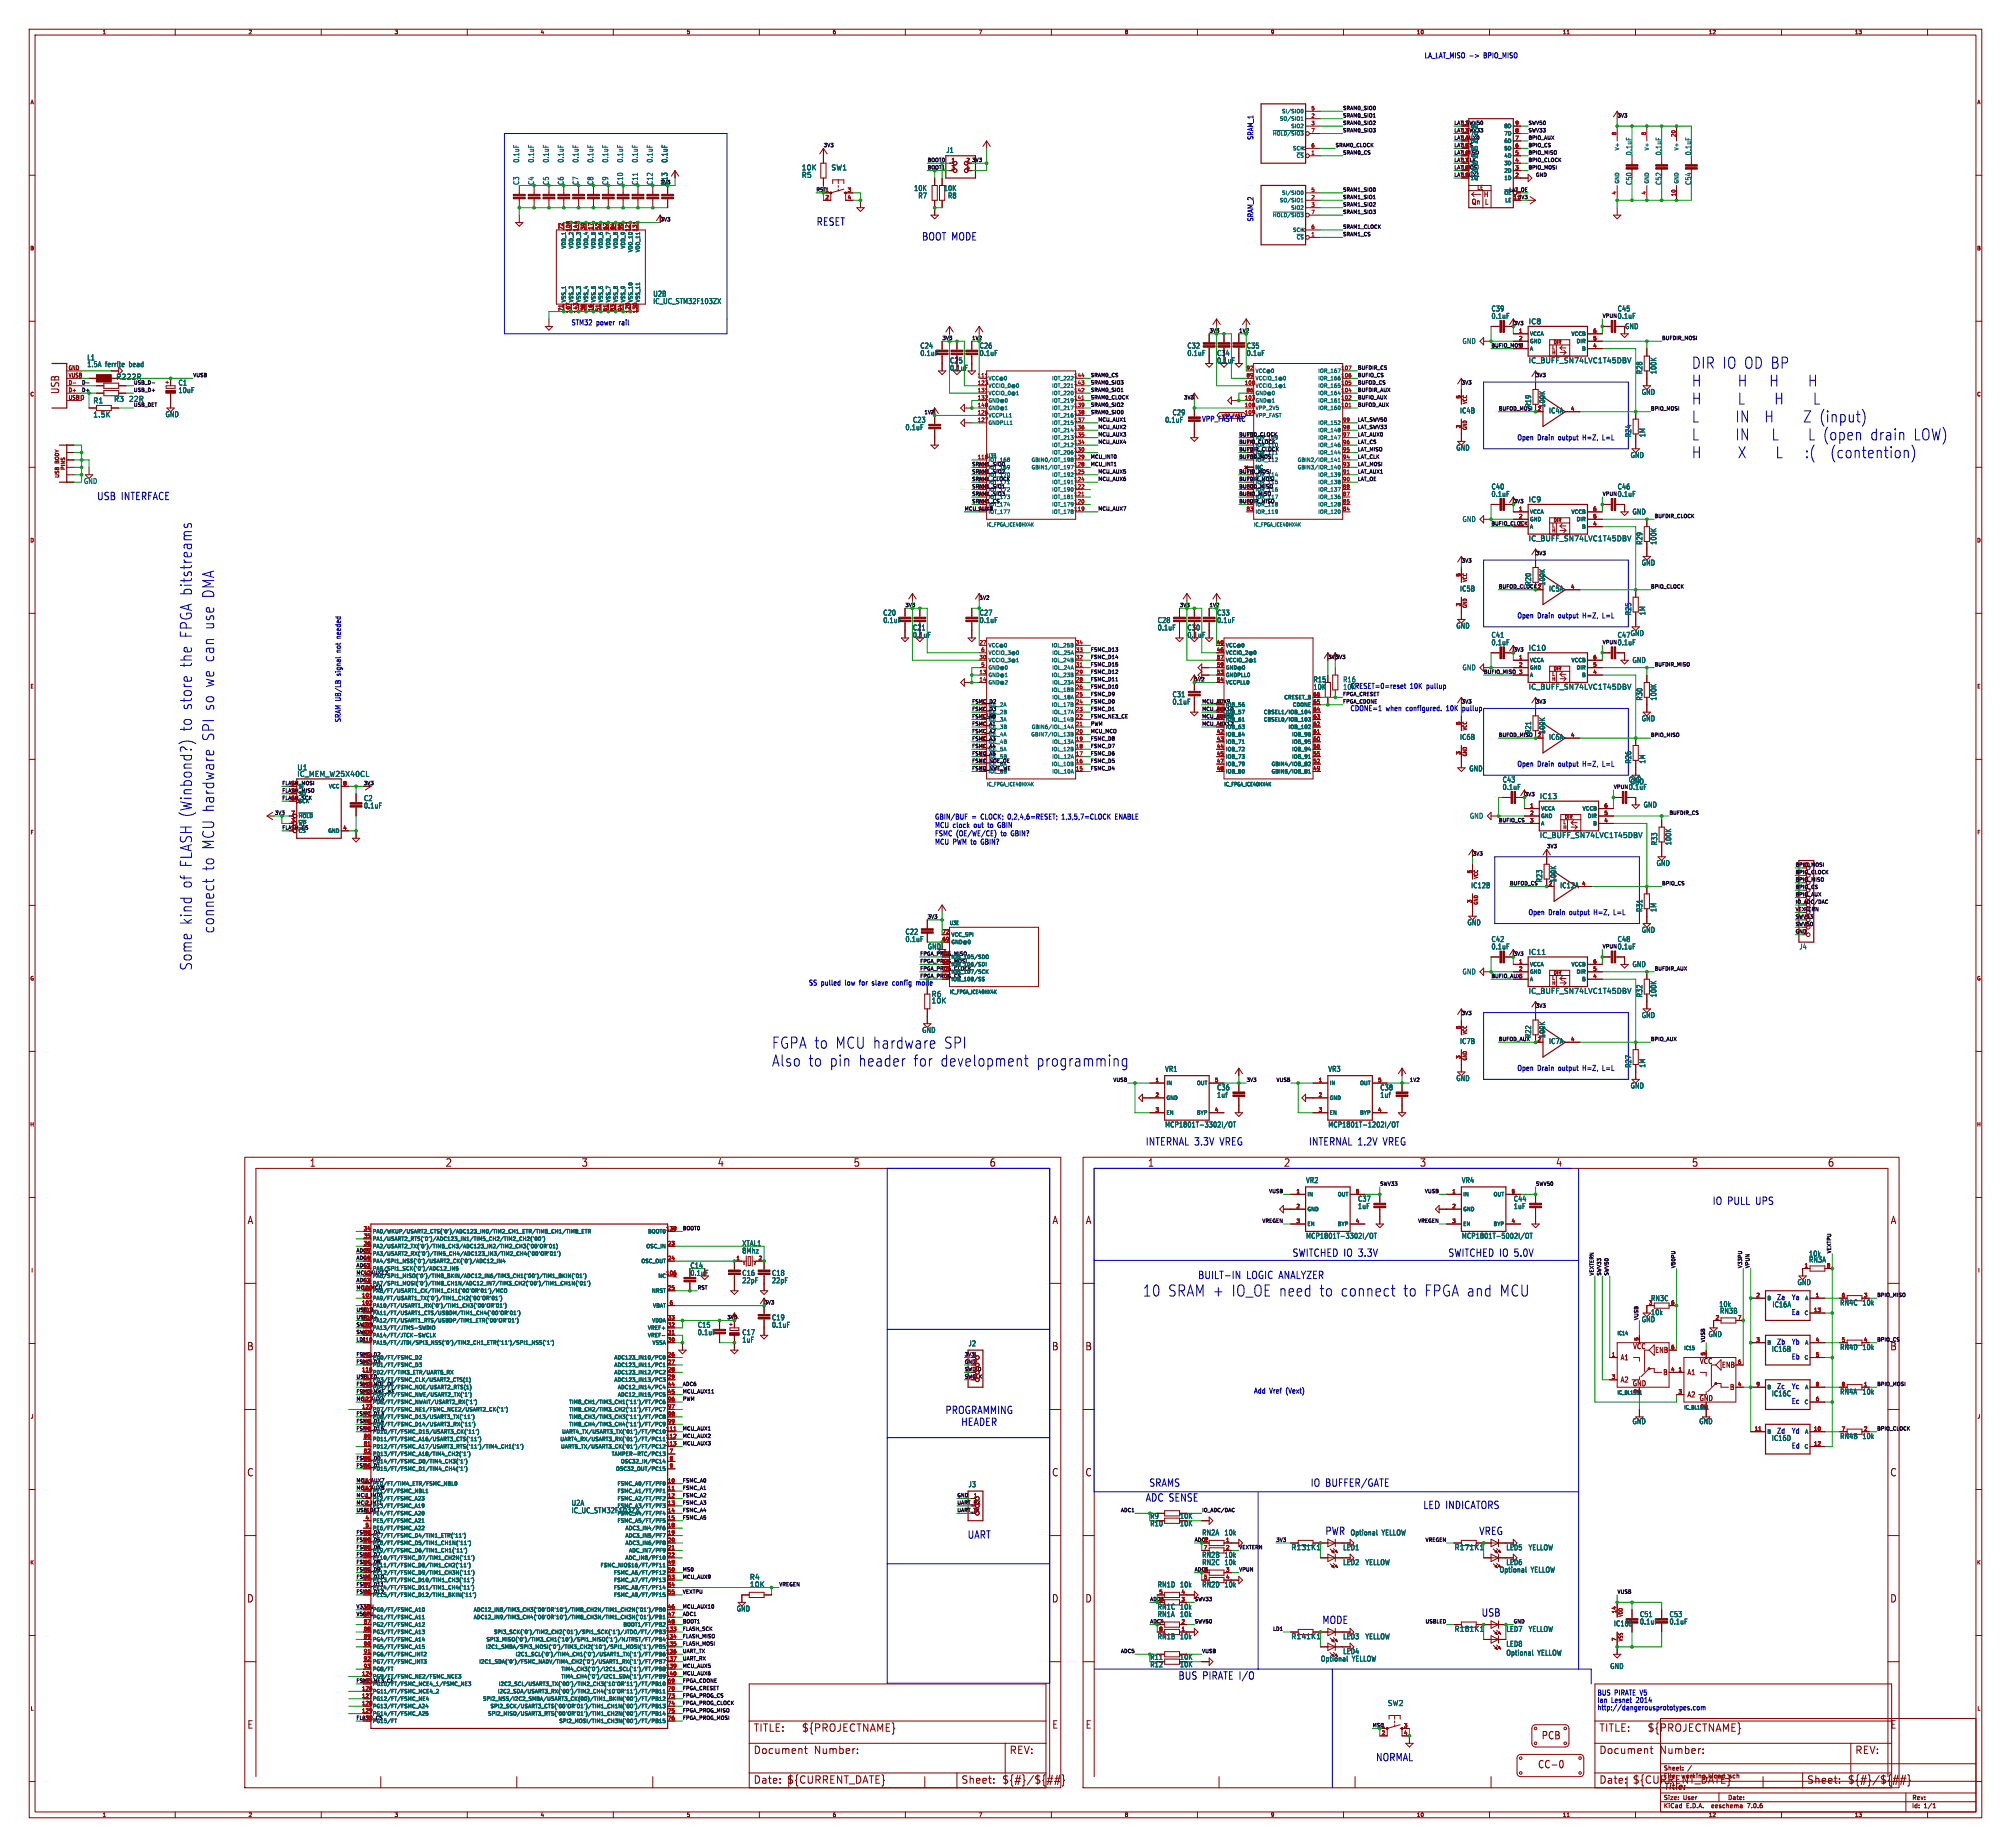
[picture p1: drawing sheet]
<svg xmlns="http://www.w3.org/2000/svg" width="689mm" height="632mm" viewBox="0 0 689 632" stroke-linecap="round" stroke-linejoin="round" font-family="sans-serif">
<defs><g id="words">
<g font-size="5.3" fill="#0000c2">
<text x="579.1" y="126.6">DIR IO OD BP</text>
<text x="579.1" y="132.7">H</text>
<text x="593.9" y="132.7">H</text>
<text x="604.1" y="132.7">H</text>
<text x="616.6" y="132.7">H</text>
<text x="579.1" y="138.8">H</text>
<text x="593.9" y="138.8">L</text>
<text x="605.6" y="138.8">H</text>
<text x="579.1" y="145">L</text>
<text x="593.1" y="145">IN</text>
<text x="602.6" y="145">H</text>
<text x="615.1" y="145">Z (input)</text>
<text x="579.1" y="151.1">L</text>
<text x="593.1" y="151.1">IN</text>
<text x="604.9" y="151.1">L</text>
<text x="616.6" y="151.1">L (open</text>
<text x="637.5" y="151.1">drain</text>
<text x="652.1" y="151.1">LOW)</text>
<text x="579.1" y="157.2">H</text>
<text x="593.9" y="157.2">X</text>
<text x="606.1" y="157.2">L</text>
<text x="615.5" y="157.2">:(</text>
<text x="623.8" y="157.2">(contention)</text>
<text x="66" y="230" transform="rotate(-90 66 230)">the FPGA bitstreams</text>
<text x="66" y="251.6" transform="rotate(-90 66 251.6)">to store</text>
<text x="73.7" y="254.7" transform="rotate(-90 73.7 254.7)">SPI so we can use DMA</text>
<text x="73.7" y="298.5" transform="rotate(-90 73.7 298.5)">to MCU hardware</text>
<text x="66" y="304.8" transform="rotate(-90 66 304.8)">of FLASH (Winbond?)</text>
<text x="73.7" y="319.8" transform="rotate(-90 73.7 319.8)">connect</text>
<text x="66" y="332.5" transform="rotate(-90 66 332.5)">Some kind</text>
<text x="264.2" y="359.4">FGPA to MCU hardware</text>
<text x="322.3" y="359.4">SPI</text>
<text x="264.2" y="365.5">Also to pin header</text>
<text x="311.8" y="365.5">for</text>
<text x="320.9" y="365.5">development</text>
<text x="353.5" y="365.5">programming</text>
<text x="391.2" y="444.3">10 SRAM + IO_OE need to connect</text>
<text x="479" y="444.3">to FPGA and MCU</text>
</g>
<g font-size="3.5" fill="#0000c2">
<text x="279.6" y="77.5">RESET</text>
<text x="315.7" y="82.5">BOOT MODE</text>
<text x="33.2" y="171.4">USB INTERFACE</text>
<text x="392.3" y="392.4">INTERNAL 3.3V VREG</text>
<text x="448.2" y="392.4">INTERNAL 1.2V VREG</text>
<text x="586.4" y="412.7">IO PULL UPS</text>
<text x="442.5" y="430.5">SWITCHED IO 3.3V</text>
<text x="495.9" y="430.5">SWITCHED IO 5.0V</text>
<text x="410.2" y="438.1">BUILT-IN</text>
<text x="426.7" y="438.1">LOGIC ANALYZER</text>
<text x="323.7" y="484.3">PROGRAMMING</text>
<text x="329.1" y="488.4">HEADER</text>
<text x="393.5" y="509.3">SRAMS</text>
<text x="448.7" y="509.3">IO BUFFER/GATE</text>
<text x="392.3" y="514.3">ADC SENSE</text>
<text x="487.3" y="516.9">LED INDICATORS</text>
<text x="331.3" y="527">UART</text>
<text x="453.8" y="525.8">PWR</text>
<text x="506.5" y="525.8">VREG</text>
<text x="452.8" y="556.2">MODE</text>
<text x="507.3" y="553.7">USB</text>
<text x="403.5" y="575.3">BUS PIRATE I/O</text>
<text x="471.1" y="603.2">NORMAL</text>
</g>
<g font-size="3.5" fill="#840000">
<text x="20.6" y="135.1" transform="rotate(-90 20.6 135.1)">USB</text>
<text x="105.8" y="399.8">1</text>
<text x="152.4" y="399.8">2</text>
<text x="198.9" y="399.8">3</text>
<text x="245.5" y="399.8">4</text>
<text x="292.1" y="399.8">5</text>
<text x="338.6" y="399.8">6</text>
<text x="392.8" y="399.8">1</text>
<text x="439.4" y="399.8">2</text>
<text x="486" y="399.8">3</text>
<text x="532.5" y="399.8">4</text>
<text x="579.1" y="399.8">5</text>
<text x="625.7" y="399.8">6</text>
<text x="84.5" y="419.5">A</text>
<text x="360.1" y="419.5">A</text>
<text x="371.6" y="419.5">A</text>
<text x="647.2" y="419.5">A</text>
<text x="84.4" y="462.7">B</text>
<text x="360" y="462.7">B</text>
<text x="371.4" y="462.7">B</text>
<text x="84.4" y="505.9">C</text>
<text x="360" y="505.9">C</text>
<text x="371.4" y="505.9">C</text>
<text x="647" y="505.9">C</text>
<text x="84.4" y="549.1">D</text>
<text x="360" y="549.1">D</text>
<text x="371.4" y="549.1">D</text>
<text x="647" y="549.1">D</text>
<text x="84.5" y="592.3">E</text>
<text x="257.8" y="593.4">TITLE:</text>
<text x="274.3" y="593.4">${PROJECTNAME}</text>
<text x="360.1" y="592.3">E</text>
<text x="371.5" y="592.3">E</text>
<text x="547.4" y="593.4">TITLE:</text>
<text x="563.9" y="593.4">${PROJECTNAME}</text>
<text x="647.1" y="592.3">E</text>
<text x="527.7" y="595.9">PCB</text>
<text x="257.8" y="601">Document</text>
<text x="278.8" y="601">Number:</text>
<text x="345.4" y="601">REV:</text>
<text x="526.4" y="605.8">CC-0</text>
<text x="547.4" y="601">Document</text>
<text x="568.4" y="601">Number:</text>
<text x="635" y="601">REV:</text>
<text x="257.8" y="611.2">Date:</text>
<text x="269.2" y="611.2">${CURRENT_DATE}</text>
<text x="328.9" y="611.2">Sheet:</text>
<text x="342.9" y="611.2">${#}/${##}</text>
<text x="547.4" y="611.2">Date:</text>
<text x="558.8" y="611.2">${CURRENT_DATE}</text>
<text x="618.5" y="611.2">Sheet:</text>
<text x="632.5" y="611.2">${#}/${##}</text>
</g>
<text font-size="3.5" fill="#0f0f0f" x="647" y="462.7">B</text>
<text font-size="2.8" fill="#840000" x="569.6" y="613.3">Title:</text>
<g font-size="2.5" fill="#0000c2">
<text x="487.7" y="20.1">LA_LAT_MISO -&gt;</text>
<text x="508" y="20.1">BPIO_MISO</text>
<text x="429.3" y="48" transform="rotate(-90 429.3 48)">SRAM_1</text>
<text x="429.3" y="76" transform="rotate(-90 429.3 76)">SRAM_2</text>
<text x="195.6" y="111.5">STM32 power</text>
<text x="211.9" y="111.5">rail</text>
<text x="411.5" y="144.5">VPP_FAST NC</text>
<text x="519.4" y="150.9">Open</text>
<text x="526.3" y="150.9">Drain</text>
<text x="533.6" y="150.9">output</text>
<text x="542.1" y="150.9">H=Z,</text>
<text x="549" y="150.9">L=L</text>
<text x="519.4" y="211.8">Open</text>
<text x="526.3" y="211.8">Drain</text>
<text x="533.6" y="211.8">output</text>
<text x="542.1" y="211.8">H=Z,</text>
<text x="549" y="211.8">L=L</text>
<text x="116.8" y="218.4" transform="rotate(-90 116.8 218.4)">needed~{}</text>
<text x="116.8" y="223.3" transform="rotate(-90 116.8 223.3)">not</text>
<text x="116.8" y="231.4" transform="rotate(-90 116.8 231.4)">signal</text>
<text x="459.8" y="236.4">10K</text>
<text x="462.3" y="236">CRESET=0=reset</text>
<text x="482.7" y="236">10K</text>
<text x="488.4" y="236">pullup</text>
<text x="462.3" y="243.6">CDONE=1</text>
<text x="474.5" y="243.6">when</text>
<text x="481.4" y="243.6">configured.</text>
<text x="495.3" y="243.6">10K</text>
<text x="501" y="243.6">pullup</text>
<text x="116.8" y="247.4" transform="rotate(-90 116.8 247.4)">SRAM UB/LB</text>
<text x="519.4" y="262.6">Open</text>
<text x="526.3" y="262.6">Drain</text>
<text x="533.6" y="262.6">output</text>
<text x="542.1" y="262.6">H=Z,</text>
<text x="549" y="262.6">L=L</text>
<text x="320" y="280.7">GBIN/BUF</text>
<text x="332.6" y="280.7">=</text>
<text x="335.8" y="280.7">CLOCK; 0,2,4,6=RESET;</text>
<text x="363.8" y="280.7">1,3,5,7=CLOCK</text>
<text x="382.3" y="280.7">ENABLE</text>
<text x="320" y="283.6">MCU clock</text>
<text x="320" y="286.4">FSMC (OE/WE/CE)</text>
<text x="333.4" y="283.6">out</text>
<text x="338.4" y="283.6">to</text>
<text x="341.9" y="283.6">GBIN</text>
<text x="342.7" y="286.4">to</text>
<text x="346.3" y="286.4">GBIN?</text>
<text x="320" y="289.3">MCU PWM to</text>
<text x="336" y="289.3">GBIN?</text>
<text x="523.2" y="313.4">Open</text>
<text x="530.2" y="313.4">Drain</text>
<text x="537.4" y="313.4">output</text>
<text x="545.9" y="313.4">H=Z,</text>
<text x="552.8" y="313.4">L=L</text>
<text x="276.9" y="337.6">SS pulled</text>
<text x="289.3" y="337.6">low</text>
<text x="294.4" y="337.6">for</text>
<text x="298.9" y="337.6">slave</text>
<text x="306" y="337.6">config</text>
<text x="519.4" y="366.8">Open</text>
<text x="526.3" y="366.8">Drain</text>
<text x="533.6" y="366.8">output</text>
<text x="542.1" y="366.8">H=Z,</text>
<text x="549" y="366.8">L=L</text>
<text x="613.4" y="445.3">Ya</text>
<text x="613.4" y="450.3">Ea</text>
<text x="613.4" y="465.6">Eb</text>
<text x="429.3" y="477.3">Add Vref</text>
<text x="440.3" y="477.3">(Vext)</text>
<text x="613.4" y="480.8">Ec</text>
<text x="613.4" y="496.1">Ed</text>
<text x="546.9" y="580.6">BUS PIRATE V5</text>
<text x="546.9" y="583.2">Ian</text>
<text x="546.9" y="585.7">http://dangerousprototypes.com</text>
<text x="551.6" y="583.2">Lesnet</text>
<text x="560.2" y="583.2">2014</text>
</g>
<g font-size="2.5" fill="#006464">
<text x="323.9" y="52.5">J1</text>
<text x="558.9" y="53.3" transform="rotate(-90 558.9 53.3)">0.1uF</text>
<text x="569.1" y="53.3" transform="rotate(-90 569.1 53.3)">0.1uF</text>
<text x="579.3" y="53.3" transform="rotate(-90 579.3 53.3)">0.1uF</text>
<text x="177.9" y="55.8" transform="rotate(-90 177.9 55.8)">0.1uF</text>
<text x="183" y="55.8" transform="rotate(-90 183 55.8)">0.1uF</text>
<text x="188.1" y="55.8" transform="rotate(-90 188.1 55.8)">0.1uF</text>
<text x="193.2" y="55.8" transform="rotate(-90 193.2 55.8)">0.1uF</text>
<text x="198.3" y="55.8" transform="rotate(-90 198.3 55.8)">0.1uF</text>
<text x="203.3" y="55.8" transform="rotate(-90 203.3 55.8)">0.1uF</text>
<text x="208.4" y="55.8" transform="rotate(-90 208.4 55.8)">0.1uF</text>
<text x="213.5" y="55.8" transform="rotate(-90 213.5 55.8)">0.1uF</text>
<text x="218.6" y="55.8" transform="rotate(-90 218.6 55.8)">0.1uF</text>
<text x="223.7" y="55.8" transform="rotate(-90 223.7 55.8)">0.1uF</text>
<text x="228.7" y="55.8" transform="rotate(-90 228.7 55.8)">0.1uF</text>
<text x="274.4" y="58.5">10K</text>
<text x="284.6" y="58.5">SW1</text>
<text x="177.9" y="63.4" transform="rotate(-90 177.9 63.4)">C3</text>
<text x="274.4" y="61.1">R5</text>
<text x="312.9" y="65.6">10K</text>
<text x="323.1" y="65.6">10K</text>
<text x="558.9" y="63.4" transform="rotate(-90 558.9 63.4)">C50</text>
<text x="569.1" y="63.4" transform="rotate(-90 569.1 63.4)">C52</text>
<text x="579.3" y="63.4" transform="rotate(-90 579.3 63.4)">C54</text>
<text x="314.3" y="68.1">R7</text>
<text x="324.5" y="68.1">R8</text>
<text x="223.6" y="101.7">U2B</text>
<text x="223.6" y="104.3">IC_UC_STM32F103ZX</text>
<text x="510.6" y="106.8">C39</text>
<text x="553.8" y="106.8">C45</text>
<text x="510.6" y="109.4">0.1uF</text>
<text x="523.3" y="111.2">IC8</text>
<text x="553.8" y="109.4">0.1uF</text>
<text x="556.3" y="112.9">GND</text>
<text x="315" y="119.5">C24</text>
<text x="335.3" y="119.5">C26</text>
<text x="406.5" y="119.5">C32</text>
<text x="426.8" y="119.5">C35</text>
<text x="500.6" y="118">GND</text>
<text x="29.8" y="125.9">1.5A</text>
<text x="29.8" y="123.6">L1</text>
<text x="36" y="125.9">ferrite</text>
<text x="44.2" y="125.9">bead</text>
<text x="315" y="122.1">0.1uF</text>
<text x="335.3" y="122.1">0.1uF</text>
<text x="406.5" y="122.1">0.1uF</text>
<text x="416.6" y="124.6">0.1uF</text>
<text x="426.8" y="122.1">0.1uF</text>
<text x="523.3" y="124.6">IC_BUFF_SN74LVC1T45DBV</text>
<text x="39.7" y="130.2">R222R</text>
<text x="325.2" y="127.1">0.1uF</text>
<text x="562.5" y="128.2" transform="rotate(-90 562.5 128.2)">R28</text>
<text x="567.3" y="128.2" transform="rotate(-90 567.3 128.2)">100K</text>
<text x="39" y="137.8">R3</text>
<text x="44" y="137.8">22R</text>
<text x="61" y="132.2">C1</text>
<text x="61" y="134.8">10uF</text>
<text x="562" y="135.4">GND</text>
<text x="31.9" y="138.3">R1</text>
<text x="31.9" y="143.1">1.5K</text>
<text x="56.6" y="143">GND</text>
<text x="401.4" y="142.4">C29</text>
<text x="499.8" y="141.8">IC4B</text>
<text x="524.4" y="139.6" transform="rotate(-90 524.4 139.6)">R19</text>
<text x="529.2" y="139.6" transform="rotate(-90 529.2 139.6)">100K</text>
<text x="530.3" y="141.8">IC4A</text>
<text x="309.9" y="147.5">0.1uF</text>
<text x="312.5" y="144.9">C23</text>
<text x="398.8" y="144.9">0.1uF</text>
<text x="558.7" y="149.8" transform="rotate(-90 558.7 149.8)">R24</text>
<text x="563.5" y="149.8" transform="rotate(-90 563.5 149.8)">1M</text>
<text x="498.5" y="154.5">GND</text>
<text x="558.2" y="157">GND</text>
<text x="28.6" y="165.9">GND</text>
<text x="510.6" y="167.8">C40</text>
<text x="553.8" y="167.8">C46</text>
<text x="510.6" y="170.3">0.1uF</text>
<text x="523.3" y="172.2">IC9</text>
<text x="553.8" y="170.3">0.1uF</text>
<text x="500.6" y="178.9">GND</text>
<text x="558.9" y="176.4">GND</text>
<text x="523.3" y="185.5">IC_BUFF_SN74LVC1T45DBV</text>
<text x="562.5" y="186.6" transform="rotate(-90 562.5 186.6)">R29</text>
<text x="567.3" y="186.6" transform="rotate(-90 567.3 186.6)">100K</text>
<text x="562" y="193.8">GND</text>
<text x="499.8" y="202.7">IC5B</text>
<text x="524.4" y="200.6" transform="rotate(-90 524.4 200.6)">R20</text>
<text x="529.2" y="200.6" transform="rotate(-90 529.2 200.6)">100K</text>
<text x="530.3" y="202.7">IC5A</text>
<text x="302.3" y="211">C20</text>
<text x="302.3" y="213.5">0.1uF</text>
<text x="335.3" y="211">C27</text>
<text x="335.3" y="213.5">0.1uF</text>
<text x="396.3" y="213.5">C28</text>
<text x="416.6" y="211">C33</text>
<text x="416.6" y="213.5">0.1uF</text>
<text x="498.5" y="215.4">GND</text>
<text x="558.7" y="210.8" transform="rotate(-90 558.7 210.8)">R25</text>
<text x="563.5" y="210.8" transform="rotate(-90 563.5 210.8)">1M</text>
<text x="312.5" y="218.6">0.1uF</text>
<text x="396.3" y="216">0.1uF</text>
<text x="406.5" y="218.6">0.1uF</text>
<text x="510.6" y="218.6">C41</text>
<text x="510.6" y="221.1">0.1uF</text>
<text x="553.8" y="218.6">C47</text>
<text x="553.8" y="221.1">0.1uF</text>
<text x="558.2" y="218">GND</text>
<text x="523.3" y="223">IC10</text>
<text x="558.9" y="227.2">GND</text>
<text x="449.6" y="233.8">R15</text>
<text x="459.8" y="233.8">R16</text>
<text x="500.6" y="229.7">GND</text>
<text x="401.4" y="238.9">C31</text>
<text x="449.6" y="236.4">10K</text>
<text x="523.3" y="236.3">IC_BUFF_SN74LVC1T45DBV</text>
<text x="562.5" y="240" transform="rotate(-90 562.5 240)">R30</text>
<text x="567.3" y="240" transform="rotate(-90 567.3 240)">100K</text>
<text x="401.4" y="241.4">0.1uF</text>
<text x="524.4" y="251.4" transform="rotate(-90 524.4 251.4)">R21</text>
<text x="529.2" y="251.4" transform="rotate(-90 529.2 251.4)">100K</text>
<text x="562" y="247.2">GND</text>
<text x="499.8" y="253.5">IC6B</text>
<text x="530.3" y="253.5">IC6A</text>
<text x="101.7" y="263.9">U1</text>
<text x="558.7" y="261.6" transform="rotate(-90 558.7 261.6)">R26</text>
<text x="563.5" y="261.6" transform="rotate(-90 563.5 261.6)">1M</text>
<text x="101.7" y="266.2">IC_MEM_W25X40CL</text>
<text x="503" y="264.3">GND</text>
<text x="514.4" y="268.1">C43</text>
<text x="557.6" y="268.1">C49</text>
<text x="558.2" y="268.8">GND</text>
<text x="124.5" y="274.5">C2</text>
<text x="514.4" y="270.7">0.1uF</text>
<text x="527.2" y="273.8">IC13</text>
<text x="557.6" y="270.7">0.1uF</text>
<text x="124.5" y="277">0.1uF</text>
<text x="503.2" y="280.5">GND</text>
<text x="562.7" y="276.7">GND</text>
<text x="527.2" y="287.1">IC_BUFF_SN74LVC1T45DBV</text>
<text x="567.6" y="289.5" transform="rotate(-90 567.6 289.5)">R33</text>
<text x="572.4" y="289.5" transform="rotate(-90 572.4 289.5)">100K</text>
<text x="567.1" y="296.7">GND</text>
<text x="503.6" y="304.3">IC12B</text>
<text x="528.2" y="302.2" transform="rotate(-90 528.2 302.2)">R23</text>
<text x="533" y="302.2" transform="rotate(-90 533 302.2)">100K</text>
<text x="534.1" y="304.3">IC12A</text>
<text x="502.3" y="317">GND</text>
<text x="562.5" y="312.4" transform="rotate(-90 562.5 312.4)">R31</text>
<text x="567.3" y="312.4" transform="rotate(-90 567.3 312.4)">1M</text>
<text x="309.9" y="320.2">C22</text>
<text x="309.9" y="322.7">0.1uF</text>
<text x="510.6" y="322.7">C42</text>
<text x="553.8" y="322.7">C48</text>
<text x="562" y="319.6">GND</text>
<text x="510.6" y="325.3">0.1uF</text>
<text x="523.3" y="327.1">IC11</text>
<text x="553.8" y="325.3">0.1uF</text>
<text x="616" y="325.3">J4</text>
<text x="500.6" y="333.9">GND</text>
<text x="558.9" y="331.3">GND</text>
<text x="318.9" y="341.5">R6</text>
<text x="523.3" y="340.5">IC_BUFF_SN74LVC1T45DBV</text>
<text x="562.5" y="341.6" transform="rotate(-90 562.5 341.6)">R32</text>
<text x="567.3" y="341.6" transform="rotate(-90 567.3 341.6)">100K</text>
<text x="318.9" y="343.8">10K</text>
<text x="315.7" y="353.8">GND</text>
<text x="562" y="348.8">GND</text>
<text x="499.8" y="357.7">IC7B</text>
<text x="524.4" y="355.5" transform="rotate(-90 524.4 355.5)">R22</text>
<text x="529.2" y="355.5" transform="rotate(-90 529.2 355.5)">100K</text>
<text x="530.3" y="357.7">IC7A</text>
<text x="558.7" y="365.7" transform="rotate(-90 558.7 365.7)">R27</text>
<text x="563.5" y="365.7" transform="rotate(-90 563.5 365.7)">1M</text>
<text x="398.8" y="367.2">VR1</text>
<text x="454.7" y="367.2">VR3</text>
<text x="498.5" y="370.4">GND</text>
<text x="416.6" y="373.5">C36</text>
<text x="416.6" y="376.1">1uf</text>
<text x="472.5" y="373.5">C38</text>
<text x="472.5" y="376.1">1uf</text>
<text x="558.2" y="372.9">GND</text>
<text x="398.8" y="386.2">MCP1801T-3302I/OT</text>
<text x="454.7" y="386.2">MCP1801T-1202I/OT</text>
<text x="447.1" y="405.3">VR2</text>
<text x="500.4" y="405.3">VR4</text>
<text x="464.9" y="411.6">C37</text>
<text x="518.2" y="411.6">C44</text>
<text x="464.9" y="414.2">1uF</text>
<text x="518.2" y="414.2">1uF</text>
<text x="447.1" y="424.3">MCP1801T-3302I/OT</text>
<text x="500.4" y="424.3">MCP1801T-5002I/OT</text>
<text x="254.1" y="426.9">XTAL1</text>
<text x="254.1" y="429.4">8Mhz</text>
<text x="619.3" y="430.4">10k</text>
<text x="236.3" y="434.5">C14</text>
<text x="236.3" y="437">0.1uF</text>
<text x="254.1" y="437">C16</text>
<text x="264.2" y="437">C18</text>
<text x="619.3" y="432.5">RN3A</text>
<text x="254.1" y="439.6">22pF</text>
<text x="264.2" y="439.6">22pF</text>
<text x="615.4" y="440.2">GND</text>
<text x="565.2" y="445.7">RN3C</text>
<text x="588.6" y="447.7">10k</text>
<text x="606.8" y="447.8">IC16A</text>
<text x="608.3" y="445.3">Za</text>
<text x="637.6" y="447.2">10k</text>
<text x="238.8" y="454.8">C15</text>
<text x="264.2" y="452.3">C19</text>
<text x="264.2" y="454.8">0.1uF</text>
<text x="562" y="452.9">GND</text>
<text x="565.2" y="450.5">10k</text>
<text x="588.8" y="450">RN3B</text>
<text x="238.8" y="457.3">0.1uF</text>
<text x="254.1" y="457.3">C17</text>
<text x="254.1" y="459.9">1uF</text>
<text x="331.5" y="461.2">J2</text>
<text x="584.9" y="458">GND</text>
<text x="608.3" y="460.5">Zb</text>
<text x="613.4" y="460.5">Yb</text>
<text x="606.6" y="463.1">IC16B</text>
<text x="630" y="462.4">RN4D</text>
<text x="637.6" y="462.4">10k</text>
<text x="606.6" y="478.3">IC16C</text>
<text x="608.3" y="475.7">Zc</text>
<text x="613.4" y="475.7">Yc</text>
<text x="630" y="477.7">RN4A</text>
<text x="637.6" y="477.7">10k</text>
<text x="558.9" y="487.8">GND</text>
<text x="581.7" y="487.8">GND</text>
<text x="608.3" y="491">Zd</text>
<text x="613.4" y="491">Yd</text>
<text x="606.6" y="493.5">IC16D</text>
<text x="630" y="492.9">RN4B</text>
<text x="637.6" y="492.9">10k</text>
<text x="331.5" y="509.4">J3</text>
<text x="195.6" y="515.8">U2A</text>
<text x="195.6" y="518.3">IC_UC_STM32F103ZX</text>
<text x="393.8" y="522.8">R10</text>
<text x="411.5" y="525.9">RN2A</text>
<text x="419.2" y="525.9">10k</text>
<text x="462.3" y="525.9">Optional</text>
<text x="473.1" y="525.9">YELLOW</text>
<text x="411.5" y="533.5">RN2B</text>
<text x="419.2" y="533.5">10k</text>
<text x="447.1" y="531">1K1</text>
<text x="459.8" y="531">LED1</text>
<text x="503" y="531">1K1</text>
<text x="515.7" y="531">LED5</text>
<text x="523.3" y="531">YELLOW</text>
<text x="411.5" y="536.1">RN2C</text>
<text x="419.2" y="536.1">10k</text>
<text x="459.8" y="536.1">LED2</text>
<text x="467.4" y="536.1">YELLOW</text>
<text x="513.4" y="538.6">Optional</text>
<text x="515.7" y="536.1">LED6</text>
<text x="524.1" y="538.6">YELLOW</text>
<text x="256.6" y="541.1">R4</text>
<text x="256.6" y="543.7">10K</text>
<text x="396.3" y="543.7">RN1D</text>
<text x="403.9" y="543.7">10k</text>
<text x="411.5" y="543.7">RN2D</text>
<text x="419.2" y="543.7">10k</text>
<text x="252.1" y="552">GND</text>
<text x="396.3" y="551.3">RN1C</text>
<text x="403.9" y="551.3">10k</text>
<text x="396.3" y="553.9">RN1A</text>
<text x="403.9" y="553.9">10k</text>
<text x="552.5" y="557">IC16E</text>
<text x="561.4" y="553.9">C51</text>
<text x="561.4" y="556.4">0.1uF</text>
<text x="571.6" y="553.9">C53</text>
<text x="571.6" y="556.4">0.1uF</text>
<text x="396.3" y="561.5">RN1B</text>
<text x="403.9" y="561.5">10k</text>
<text x="447.1" y="561.4">1K1</text>
<text x="459.8" y="561.5">LED3</text>
<text x="467.4" y="561.5">YELLOW</text>
<text x="503" y="558.9">1K1</text>
<text x="515.7" y="558.9">LED7</text>
<text x="523.3" y="558.9">YELLOW</text>
<text x="452.2" y="569.1">Optional</text>
<text x="459.8" y="566.6">LED4</text>
<text x="462.9" y="569.1">YELLOW</text>
<text x="515.7" y="564">LED8</text>
<text x="515.7" y="567.1">Optional</text>
<text x="526.4" y="567.1">YELLOW</text>
<text x="393.8" y="571.1">R12</text>
<text x="551.2" y="571.6">GND</text>
<text x="475.1" y="584.3">SW2</text>
</g>
<g font-size="2.5" fill="#009600">
<text x="183" y="63.4" transform="rotate(-90 183 63.4)">C4</text>
<text x="188.1" y="63.4" transform="rotate(-90 188.1 63.4)">C5</text>
<text x="193.2" y="63.4" transform="rotate(-90 193.2 63.4)">C6</text>
<text x="198.3" y="63.4" transform="rotate(-90 198.3 63.4)">C7</text>
<text x="203.3" y="63.4" transform="rotate(-90 203.3 63.4)">C8</text>
<text x="208.4" y="63.4" transform="rotate(-90 208.4 63.4)">C9</text>
<text x="213.5" y="63.4" transform="rotate(-90 213.5 63.4)">C10</text>
<text x="218.6" y="63.4" transform="rotate(-90 218.6 63.4)">C11</text>
<text x="223.7" y="63.4" transform="rotate(-90 223.7 63.4)">C12</text>
<text x="228.7" y="63.4" transform="rotate(-90 228.7 63.4)">C13</text>
<text x="314.3" y="337.6">mode</text>
<text x="393.8" y="520.3">R9</text>
<text x="393.8" y="568.5">R11</text>
</g>
<g font-size="2.5" fill="#840000">
<text x="503.8" y="70.3">Qn</text>
<text x="507.9" y="67.8">H</text>
<text x="508.3" y="70.3">L</text>
<text x="325.2" y="124.6">C25</text>
<text x="416.6" y="122.1">C34</text>
<text x="312.5" y="216">C21</text>
<text x="406.5" y="216">C30</text>
<text x="317.6" y="325.3">GND</text>
<text x="630" y="447.2">RN4C</text>
<text x="554.8" y="466">A1</text>
<text x="559" y="462.2">VCC</text>
<text x="566.6" y="463.5">ENB</text>
<text x="581.9" y="467.3">VCC</text>
<text x="554.8" y="473.6">A2</text>
<text x="569.3" y="471.1">B</text>
<text x="577.6" y="471.1">A1</text>
<text x="589.5" y="468.5">ENB</text>
<text x="558.9" y="474.9">GND</text>
<text x="577.6" y="478.7">A2</text>
<text x="581.8" y="480">GND</text>
<text x="592.2" y="476.2">B</text>
<text x="403.9" y="520.3">10K</text>
<text x="403.9" y="522.8">10K</text>
<text x="442.1" y="531">R13</text>
<text x="497.9" y="531">R17</text>
<text x="442.1" y="561.4">R14</text>
<text x="497.9" y="558.9">R18</text>
<text x="403.9" y="568.5">10K</text>
<text x="403.9" y="571.1">10K</text>
</g>
<g font-size="2.1" fill="#840000">
<text x="569.6" y="609.1">File:</text>
<text x="569.6" y="606.4">Sheet:</text>
<text x="575.7" y="609.1">working.kicad_sch</text>
<text x="569.6" y="616.5">Size:</text>
<text x="576.2" y="616.5">User</text>
<text x="591.6" y="616.5">Date:</text>
<text x="654.6" y="616.7">Rev:</text>
<text x="569.6" y="619.3">KiCad</text>
<text x="577.3" y="619.3">E.D.A.</text>
<text x="586.2" y="619.3">eeschema</text>
<text x="598.6" y="619.3">7.0.6</text>
<text x="654.6" y="619.3">Id:</text>
<text x="658.7" y="619.3">1/1</text>
</g>
<g font-size="2" fill="#840000">
<text x="505.7" y="65.2">LE</text>
<text x="23.4" y="132">D-</text>
<text x="23.4" y="129.4">VUSB</text>
<text x="23.4" y="126.9">GND</text>
<text x="23.4" y="134.5">D+</text>
<text x="23.4" y="137.1">USBID</text>
</g>
<g font-size="1.8" fill="#840000">
<text x="35" y="11.9">1</text>
<text x="85" y="11.9">2</text>
<text x="135" y="11.9">3</text>
<text x="185" y="11.9">4</text>
<text x="235" y="11.9">5</text>
<text x="285" y="11.9">6</text>
<text x="335" y="11.9">7</text>
<text x="385" y="11.9">8</text>
<text x="435" y="11.9">9</text>
<text x="485" y="11.9">10</text>
<text x="535" y="11.9">11</text>
<text x="585" y="11.9">12</text>
<text x="635" y="11.9">13</text>
<text x="10.3" y="35.9">A</text>
<text x="676.9" y="35.9">A</text>
<text x="10.3" y="85.9">B</text>
<text x="676.8" y="85.9">B</text>
<text x="531.3" y="119.8">L</text>
<text x="531.9" y="118">DIR</text>
<text x="531.3" y="121.6">H</text>
<text x="58" y="131.7" transform="rotate(-90 58 131.7)">+</text>
<text x="10.3" y="135.9">C</text>
<text x="676.8" y="135.9">C</text>
<text x="502.5" y="138.5" transform="rotate(-90 502.5 138.5)">VCC</text>
<text x="502.5" y="147.3" transform="rotate(-90 502.5 147.3)">GND</text>
<text x="21.4" y="166.5" transform="rotate(-90 21.4 166.5)">USB</text>
<text x="531.9" y="179">DIR</text>
<text x="10.3" y="185.9">D</text>
<text x="531.3" y="182.5">H</text>
<text x="531.3" y="180.8">L</text>
<text x="676.8" y="185.9">D</text>
<text x="502.5" y="199.4" transform="rotate(-90 502.5 199.4)">VCC</text>
<text x="502.5" y="208.3" transform="rotate(-90 502.5 208.3)">GND</text>
<text x="531.3" y="233.3">H</text>
<text x="531.3" y="231.6">L</text>
<text x="531.9" y="229.8">DIR</text>
<text x="10.3" y="235.9">E</text>
<text x="676.9" y="235.9">E</text>
<text x="502.5" y="250.2" transform="rotate(-90 502.5 250.2)">VCC</text>
<text x="502.5" y="259.1" transform="rotate(-90 502.5 259.1)">GND</text>
<text x="535.7" y="280.6">DIR</text>
<text x="10.3" y="285.9">F</text>
<text x="535.2" y="284.1">H</text>
<text x="535.2" y="282.4">L</text>
<text x="676.9" y="285.9">F</text>
<text x="506.3" y="301" transform="rotate(-90 506.3 301)">VCC</text>
<text x="506.3" y="309.9" transform="rotate(-90 506.3 309.9)">GND</text>
<text x="10.3" y="335.9">G</text>
<text x="531.3" y="335.7">L</text>
<text x="531.9" y="333.9">DIR</text>
<text x="676.8" y="335.9">G</text>
<text x="531.3" y="337.5">H</text>
<text x="502.5" y="354.4" transform="rotate(-90 502.5 354.4)">VCC</text>
<text x="502.5" y="363.2" transform="rotate(-90 502.5 363.2)">GND</text>
<text x="10.2" y="385.9">H</text>
<text x="676.8" y="385.9">H</text>
<text x="10.6" y="435.9">I</text>
<text x="677.2" y="435.9">I</text>
<text x="251" y="454.3" transform="rotate(-90 251 454.3)">+</text>
<text x="10.4" y="485.9">J</text>
<text x="677" y="485.9">J</text>
<text x="10.3" y="535.9">K</text>
<text x="676.8" y="535.9">K</text>
<text x="555.8" y="553.7" transform="rotate(-90 555.8 553.7)">VDD</text>
<text x="555.8" y="562.1" transform="rotate(-90 555.8 562.1)">VSS</text>
<text x="10.4" y="585.9">L</text>
<text x="676.9" y="585.9">L</text>
<text x="35" y="622.3">1</text>
<text x="85" y="622.3">2</text>
<text x="135" y="622.3">3</text>
<text x="185" y="622.3">4</text>
<text x="235" y="622.3">5</text>
<text x="285" y="622.3">6</text>
<text x="335" y="622.3">7</text>
<text x="385" y="622.3">8</text>
<text x="435" y="622.3">9</text>
<text x="485" y="622.3">10</text>
<text x="535" y="622.3">11</text>
<text x="585" y="622.3">12</text>
<text x="635" y="622.3">13</text>
</g>
<g font-size="1.8" fill="#006464">
<text x="438.1" y="41.5">SO/SIO1</text>
<text x="438.8" y="39">SI/SIO0</text>
<text x="435.7" y="46.6">~{HOLD/SIO3}</text>
<text x="442" y="44">SIO2</text>
<text x="503.4" y="44">8Q</text>
<text x="503.4" y="46.6">7Q</text>
<text x="515" y="46.6">7D</text>
<text x="515" y="44">8D</text>
<text x="442.6" y="51.7">SCK</text>
<text x="503.4" y="49.1">6Q</text>
<text x="503.4" y="51.7">5Q</text>
<text x="515" y="51.7">5D</text>
<text x="515" y="49.1">6D</text>
<text x="554.6" y="51.6" transform="rotate(-90 554.6 51.6)">V+</text>
<text x="564.7" y="51.6" transform="rotate(-90 564.7 51.6)">V+</text>
<text x="574.9" y="51.6" transform="rotate(-90 574.9 51.6)">V+</text>
<text x="443.8" y="54.2">~{CS}</text>
<text x="503.4" y="54.2">4Q</text>
<text x="503.4" y="56.7">3Q</text>
<text x="503.4" y="59.3">2Q</text>
<text x="515" y="59.3">2D</text>
<text x="515" y="56.7">3D</text>
<text x="515" y="54.2">4D</text>
<text x="503.4" y="61.8">1Q</text>
<text x="515" y="61.8">1D</text>
<text x="554.6" y="63" transform="rotate(-90 554.6 63)">GND</text>
<text x="564.7" y="63" transform="rotate(-90 564.7 63)">GND</text>
<text x="574.9" y="63" transform="rotate(-90 574.9 63)">GND</text>
<text x="438.1" y="69.4">SO/SIO1</text>
<text x="438.8" y="66.9">SI/SIO0</text>
<text x="442" y="72">SIO2</text>
<text x="515" y="66.9">~{OE}</text>
<text x="515.3" y="69.4">LE</text>
<text x="435.7" y="74.5">~{HOLD/SIO3}</text>
<text x="442.6" y="79.6">SCK</text>
<text x="443.8" y="82.1">~{CS}</text>
<text x="193.9" y="85.3" transform="rotate(-90 193.9 85.3)">VDD_1</text>
<text x="196.4" y="85.3" transform="rotate(-90 196.4 85.3)">VDD_2</text>
<text x="199" y="85.3" transform="rotate(-90 199 85.3)">VDD_3</text>
<text x="201.5" y="85.3" transform="rotate(-90 201.5 85.3)">VDD_4</text>
<text x="204.1" y="85.3" transform="rotate(-90 204.1 85.3)">VDD_5</text>
<text x="206.6" y="85.3" transform="rotate(-90 206.6 85.3)">VDD_6</text>
<text x="209.1" y="85.3" transform="rotate(-90 209.1 85.3)">VDD_7</text>
<text x="211.7" y="85.3" transform="rotate(-90 211.7 85.3)">VDD_8</text>
<text x="214.2" y="85.3" transform="rotate(-90 214.2 85.3)">VDD_9</text>
<text x="216.8" y="86.5" transform="rotate(-90 216.8 86.5)">VDD_10</text>
<text x="219.3" y="86.5" transform="rotate(-90 219.3 86.5)">VDD_11</text>
<text x="193.9" y="103.6" transform="rotate(-90 193.9 103.6)">VSS_1</text>
<text x="196.4" y="103.6" transform="rotate(-90 196.4 103.6)">VSS_2</text>
<text x="199" y="103.6" transform="rotate(-90 199 103.6)">VSS_3</text>
<text x="201.5" y="103.6" transform="rotate(-90 201.5 103.6)">VSS_4</text>
<text x="204.1" y="103.6" transform="rotate(-90 204.1 103.6)">VSS_5</text>
<text x="206.6" y="103.6" transform="rotate(-90 206.6 103.6)">VSS_6</text>
<text x="209.1" y="103.6" transform="rotate(-90 209.1 103.6)">VSS_7</text>
<text x="211.7" y="103.6" transform="rotate(-90 211.7 103.6)">VSS_8</text>
<text x="214.2" y="103.6" transform="rotate(-90 214.2 103.6)">VSS_9</text>
<text x="216.8" y="103.6" transform="rotate(-90 216.8 103.6)">VSS_10</text>
<text x="219.3" y="103.6" transform="rotate(-90 219.3 103.6)">VSS_11</text>
<text x="523.7" y="115.2">VCCA</text>
<text x="523.7" y="117.7">GND</text>
<text x="537.9" y="115.2">VCCB</text>
<text x="539.7" y="117.7">DIR</text>
<text x="523.7" y="120.2">A</text>
<text x="541.6" y="120.2">B</text>
<text x="338.3" y="130.4">VCC@0</text>
<text x="360.1" y="130.4">IOT_222</text>
<text x="429.8" y="130.4">VCCIO_1@0</text>
<text x="429.8" y="127.9">VCC@0</text>
<text x="451.2" y="130.4">IOR_166</text>
<text x="451.2" y="127.9">IOR_167</text>
<text x="459.1" y="131.8">105</text>
<text x="338.3" y="132.9">VCCIO_0@0</text>
<text x="360.1" y="135.5">IOT_220</text>
<text x="360.1" y="132.9">IOT_221</text>
<text x="367.7" y="136.9">141</text>
<text x="429.8" y="132.9">VCCIO_1@1</text>
<text x="429.8" y="135.5">GND@0</text>
<text x="451.2" y="135.5">IOR_164</text>
<text x="451.2" y="132.9">IOR_165</text>
<text x="459.1" y="134.4">104</text>
<text x="338.3" y="143.1">VCCPLL1</text>
<text x="338.3" y="138">GND@0</text>
<text x="338.3" y="140.6">GND@1</text>
<text x="360.1" y="143.1">IOT_216</text>
<text x="360.1" y="140.6">IOT_217</text>
<text x="360.1" y="138">IOT_219</text>
<text x="429.8" y="138">GND@1</text>
<text x="429.8" y="140.6">VPP_2V5</text>
<text x="429.8" y="143.1">VPP_FAST</text>
<text x="451.2" y="140.6">IOR_160</text>
<text x="451.2" y="138">IOR_161</text>
<text x="338.3" y="145.6">GNDPLL1</text>
<text x="360.1" y="148.2">IOT_214</text>
<text x="360.1" y="145.6">IOT_215</text>
<text x="367.7" y="147.1">136</text>
<text x="367.7" y="144.5">137</text>
<text x="451.2" y="148.2">IOR_148</text>
<text x="451.2" y="145.6">IOR_152</text>
<text x="360.1" y="155.8">IOT_206</text>
<text x="360.1" y="153.3">IOT_212</text>
<text x="360.1" y="150.7">IOT_213</text>
<text x="367.7" y="152.1">134</text>
<text x="451.2" y="155.8">IOR_144</text>
<text x="451.2" y="153.3">IOR_146</text>
<text x="451.2" y="150.7">IOR_147</text>
<text x="334.6" y="157.2">110U3B</text>
<text x="353.1" y="160.9">GBIN1/IOT_197</text>
<text x="353.1" y="158.3">GBIN0/IOT_198</text>
<text x="367.7" y="159.8">128</text>
<text x="367.7" y="157.2">129</text>
<text x="444.2" y="160.9">GBIN3/IOR_140</text>
<text x="444.2" y="158.3">GBIN2/IOR_141</text>
<text x="360.1" y="166">IOT_191</text>
<text x="360.1" y="163.4">IOT_192</text>
<text x="451.2" y="166">IOR_138</text>
<text x="451.2" y="163.4">IOR_139</text>
<text x="360.1" y="173.6">IOT_179</text>
<text x="360.1" y="171">IOT_181</text>
<text x="360.1" y="168.5">IOT_190</text>
<text x="367.7" y="169.9">121</text>
<text x="451.2" y="173.6">IOR_128</text>
<text x="451.2" y="171">IOR_136</text>
<text x="451.2" y="168.5">IOR_137</text>
<text x="360.1" y="176.1">IOT_178</text>
<text x="429.8" y="176.1">IOR_119</text>
<text x="451.2" y="176.1">IOR_120</text>
<text x="523.7" y="176.1">VCCA</text>
<text x="523.7" y="178.7">GND</text>
<text x="537.9" y="176.1">VCCB</text>
<text x="539.7" y="178.7">DIR</text>
<text x="337.8" y="180.5">IC_FPGA_ICE40HX4K</text>
<text x="429.2" y="180.5">IC_FPGA_ICE40HX4K</text>
<text x="523.7" y="181.2">A</text>
<text x="541.6" y="181.2">B</text>
<text x="526.3" y="201.7">2</text>
<text x="338.3" y="221.8">VCC@0</text>
<text x="360" y="221.8">IOL_25B</text>
<text x="419.6" y="221.8">VCC@0</text>
<text x="338.3" y="226.9">VCCIO_3@1</text>
<text x="338.3" y="224.4">VCCIO_3@0</text>
<text x="360" y="226.9">IOL_24B</text>
<text x="360.1" y="224.4">IOL_25A</text>
<text x="419.6" y="224.4">VCCIO_2@0</text>
<text x="419.6" y="226.9">VCCIO_2@1</text>
<text x="523.7" y="226.9">VCCA</text>
<text x="537.9" y="226.9">VCCB</text>
<text x="338.3" y="232">GND@1</text>
<text x="338.3" y="229.5">GND@0</text>
<text x="360" y="232">IOL_23B</text>
<text x="360.1" y="229.5">IOL_24A</text>
<text x="419.6" y="232">GNDPLL0</text>
<text x="419.6" y="229.5">GND@0</text>
<text x="523.7" y="229.5">GND</text>
<text x="523.7" y="232">A</text>
<text x="539.7" y="229.5">DIR</text>
<text x="541.6" y="232">B</text>
<text x="338.3" y="234.5">GND@2</text>
<text x="360" y="237.1">IOL_18B</text>
<text x="360.1" y="239.6">IOL_18A</text>
<text x="360.1" y="234.5">IOL_23A</text>
<text x="419.6" y="234.5">VCCPLL0</text>
<text x="439.6" y="239.6">CRESET_B</text>
<text x="360" y="242.2">IOL_17B</text>
<text x="360.1" y="244.7">IOL_17A</text>
<text x="419.6" y="242.2">IOB_56</text>
<text x="419.6" y="244.7">IOB_57</text>
<text x="432.6" y="244.7">CBSEL1/IOB_104</text>
<text x="442.5" y="242.2">CDONE</text>
<text x="353.1" y="249.8">GBIN6/IOL_14A</text>
<text x="360" y="247.2">IOL_14B</text>
<text x="419.6" y="247.2">IOB_61</text>
<text x="419.6" y="249.8">IOB_63</text>
<text x="432.6" y="247.2">CBSEL0/IOB_103</text>
<text x="441.1" y="249.8">IOB_102</text>
<text x="353" y="252.3">GBIN7/IOL_13B</text>
<text x="360" y="257.4">IOL_12B</text>
<text x="360.1" y="254.9">IOL_13A</text>
<text x="419.6" y="252.3">IOB_64</text>
<text x="419.6" y="254.9">IOB_71</text>
<text x="419.6" y="257.4">IOB_72</text>
<text x="442.3" y="257.4">IOB_94</text>
<text x="442.3" y="254.9">IOB_95</text>
<text x="442.3" y="252.3">IOB_96</text>
<text x="360" y="262.5">IOL_10B</text>
<text x="360.1" y="259.9">IOL_12A</text>
<text x="419.6" y="259.9">IOB_73</text>
<text x="419.6" y="262.5">IOB_79</text>
<text x="435.3" y="262.5">GBIN4/IOB_82</text>
<text x="442.3" y="259.9">IOB_91</text>
<text x="337.8" y="269.4">IC_FPGA_ICE40HX4K</text>
<text x="360.1" y="265">IOL_10A</text>
<text x="419.1" y="269.4">IC_FPGA_ICE40HX4K</text>
<text x="419.6" y="265">IOB_80</text>
<text x="435.3" y="265">GBIN5/IOB_81</text>
<text x="102.1" y="272.6">SO</text>
<text x="102.1" y="270.1">SI</text>
<text x="102.1" y="275.2">SCK</text>
<text x="112.5" y="270.1">VCC</text>
<text x="102.1" y="280.3">~{HOLD}</text>
<text x="527.6" y="277.7">VCCA</text>
<text x="527.6" y="280.3">GND</text>
<text x="541.8" y="277.7">VCCB</text>
<text x="543.5" y="280.3">DIR</text>
<text x="102.1" y="285.3">~{CS}</text>
<text x="102.1" y="282.8">~{WP}</text>
<text x="112.3" y="285.3">GND</text>
<text x="527.6" y="282.8">A</text>
<text x="545.4" y="282.8">B</text>
<text x="530.2" y="303.3">2</text>
<text x="325.1" y="316.9">U3E</text>
<text x="325.6" y="323.4">GND@0</text>
<text x="325.6" y="320.9">VCC_SPI</text>
<text x="325.6" y="328.5">IOB_105/SDO</text>
<text x="325.6" y="331.1">IOB_106/SDI</text>
<text x="325.6" y="333.6">IOB_107/SCK</text>
<text x="523.7" y="331.1">VCCA</text>
<text x="523.7" y="333.6">GND</text>
<text x="537.9" y="331.1">VCCB</text>
<text x="539.7" y="333.6">DIR</text>
<text x="325.1" y="340.5">IC_FPGA_ICE40HX4K</text>
<text x="325.6" y="336.1">IOB_108/SS</text>
<text x="523.7" y="336.1">A</text>
<text x="541.6" y="336.1">B</text>
<text x="399.3" y="371.7">IN</text>
<text x="409.7" y="371.7">OUT</text>
<text x="455.2" y="371.7">IN</text>
<text x="465.6" y="371.7">OUT</text>
<text x="399.3" y="376.8">GND</text>
<text x="455.2" y="376.8">GND</text>
<text x="399.3" y="381.9">EN</text>
<text x="409.7" y="381.9">BYP</text>
<text x="455.2" y="381.9">EN</text>
<text x="465.6" y="381.9">BYP</text>
<text x="447.5" y="409.8">IN</text>
<text x="457.9" y="409.8">OUT</text>
<text x="500.9" y="409.8">IN</text>
<text x="511.3" y="409.8">OUT</text>
<text x="447.5" y="414.9">GND</text>
<text x="447.5" y="420">EN</text>
<text x="457.9" y="420">BYP</text>
<text x="500.9" y="414.9">GND</text>
<text x="500.9" y="420">EN</text>
<text x="511.3" y="420">BYP</text>
<text x="127.5" y="422.5">PA0/WKUP/USART2_CTS('0')/ADC123_IN0/TIM2_CH1_ETR/TIM5_CH1/TIM8_ETR</text>
<text x="127.5" y="425">PA1/USART2_RTS('0')/ADC123_IN1/TIM5_CH2/TIM2_CH2('00')</text>
<text x="221.8" y="422.5">BOOT0</text>
<text x="127.5" y="427.6">PA2/USART2_TX('0')/TIM5_CH3/ADC123_IN2/TIM2_CH3('00'OR'01)</text>
<text x="127.5" y="430.1">PA3/USART2_RX('0')/TIM5_CH4/ADC123_IN3/TIM2_CH4('00'OR'01')</text>
<text x="221.2" y="427.6">OSC_IN</text>
<text x="127.5" y="432.7">PA4/SPI1_NSS('0')/USART2_CK('0')/ADC12_IN4</text>
<text x="127.5" y="435.2">PA5/SPI1_SCK('0')/ADC12_IN5</text>
<text x="127.5" y="437.7">PA6/SPI1_MISO('0')/TIM8_BKIN/ADC12_IN6/TIM3_CH1('00')/TIM1_BKIN('01')</text>
<text x="219.5" y="432.7">OSC_OUT</text>
<text x="225.3" y="437.7">NC</text>
<text x="127.5" y="442.8">PA8/FT/USART1_CK/TIM1_CH1('00'OR'01')/MCO</text>
<text x="127.5" y="440.3">PA7/SPI1_MOSI('0')/TIM8_CH1N/ADC12_IN7/TIM3_CH2('00')/TIM1_CH1N('01')</text>
<text x="223.1" y="442.8">NRST</text>
<text x="127.5" y="447.9">PA10/FT/USART1_RX('0')/TIM1_CH3('00'OR'01')</text>
<text x="223.5" y="447.9">VBAT</text>
<text x="605" y="445.4">B</text>
<text x="618" y="445.4">A</text>
<text x="127.5" y="450.4">PA11/FT/USART1_CTS/USBDM/TIM1_CH4('00'OR'01')</text>
<text x="127.5" y="453">PA12/FT/USART1_RTS/USBDP/TIM1_ETR('00'OR'01')</text>
<text x="127.5" y="455.5">PA13/FT/JTMS-SWDIO</text>
<text x="221.7" y="455.5">VREF+</text>
<text x="223.2" y="453">VDDA</text>
<text x="617.8" y="450.4">C</text>
<text x="127.5" y="458.1">PA14/FT/JTCK-SWCLK</text>
<text x="127.5" y="460.6">PA15/FT/JTDI/SPI3_NSS('0')/TIM2_CH1_ETR('11')/SPI1_NSS('1')</text>
<text x="221.7" y="458.1">VREF-</text>
<text x="223.3" y="460.6">VSSA</text>
<text x="553.7" y="457.4">IC14</text>
<text x="605" y="460.6">B</text>
<text x="618" y="460.6">A</text>
<text x="127.5" y="465.7">PD0/FT/FSMC_D2</text>
<text x="210.2" y="465.7">ADC123_IN10/PC0</text>
<text x="576.6" y="462.4">IC15</text>
<text x="617.8" y="465.7">C</text>
<text x="127.5" y="468.2">PD1/FT/FSMC_D3</text>
<text x="127.5" y="470.8">PD2/FT/TIM3_ETR/UART5_RX</text>
<text x="127.5" y="473.3">PD3/FT/FSMC_CLK/USART2_CTS(1)</text>
<text x="210.2" y="468.2">ADC123_IN11/PC1</text>
<text x="210.2" y="470.8">ADC123_IN12/PC2</text>
<text x="210.2" y="473.3">ADC123_IN13/PC3</text>
<text x="127.5" y="475.8">PD4/FT/FSMC_NOE/USART2_RTS(1)</text>
<text x="127.5" y="478.4">PD5/FT/FSMC_NWE/USART2_TX('1')</text>
<text x="211.4" y="475.8">ADC12_IN14/PC4</text>
<text x="211.4" y="478.4">ADC12_IN15/PC5</text>
<text x="553.7" y="477.7">IC_BL1551</text>
<text x="605" y="475.8">B</text>
<text x="618" y="475.8">A</text>
<text x="127.5" y="480.9">PD6/FT/FSMC_NWAIT/USART2_RX('1')</text>
<text x="127.5" y="483.5">PD7/FT/FSMC_NE1/FSMC_NCE2/USART2_CK('1')</text>
<text x="194.7" y="480.9">TIM8_CH1/TIM3_CH1('11')/FT/PC6</text>
<text x="194.7" y="483.5">TIM8_CH2/TIM3_CH2('11')/FT/PC7</text>
<text x="576.6" y="482.8">IC_BL1551</text>
<text x="617.8" y="480.9">C</text>
<text x="127.5" y="486">PD8/FT/FSMC_D13/USART3_TX('11')</text>
<text x="127.5" y="488.5">PD9/FT/FSMC_D14/USART3_RX('11')</text>
<text x="127.5" y="491.1">PD10/FT/FSMC_D15/USART3_CK('11')</text>
<text x="192.3" y="491.1">UART4_TX/USART3_TX('01')/FT/PC10</text>
<text x="194.7" y="486">TIM8_CH3/TIM3_CH3('11')/FT/PC8</text>
<text x="194.7" y="488.5">TIM8_CH4/TIM3_CH4('11')/FT/PC9</text>
<text x="605" y="491.1">B</text>
<text x="618" y="491.1">A</text>
<text x="127.5" y="493.6">PD11/FT/FSMC_A16/USART3_CTS('11')</text>
<text x="127.5" y="496.2">PD12/FT/FSMC_A17/USART3_RTS('11')/TIM4_CH1('1')</text>
<text x="191.7" y="493.6">UART4_RX/USART3_RX('01')/FT/PC11</text>
<text x="192" y="496.2">UART5_TX/USART3_CK('01')/FT/PC12</text>
<text x="617.8" y="496.2">C</text>
<text x="127.5" y="498.7">PD13/FT/FSMC_A18/TIM4_CH2('1')</text>
<text x="127.5" y="501.2">PD14/FT/FSMC_D0/TIM4_CH3('1')</text>
<text x="127.5" y="503.8">PD15/FT/FSMC_D1/TIM4_CH4('1')</text>
<text x="209.3" y="498.7">TAMPER-RTC/PC13</text>
<text x="210.8" y="503.8">OSC32_OUT/PC15</text>
<text x="212.5" y="501.2">OSC32_IN/PC14</text>
<text x="127.5" y="508.9">PE0/FT/TIM4_ETR/FSMC_NBL0</text>
<text x="211.3" y="508.9">FSMC_A0/FT/PF0</text>
<text x="127.5" y="513.9">PE2/FT/FSMC_A23</text>
<text x="127.5" y="511.4">PE1/FT/FSMC_NBL1</text>
<text x="211.3" y="511.4">FSMC_A1/FT/PF1</text>
<text x="211.3" y="513.9">FSMC_A2/FT/PF2</text>
<text x="127.5" y="516.5">PE3/FT/FSMC_A19</text>
<text x="127.5" y="519">PE4/FT/FSMC_A20</text>
<text x="127.5" y="521.6">PE5/FT/FSMC_A21</text>
<text x="211.3" y="516.5">FSMC_A3/FT/PF3</text>
<text x="211.3" y="519">FSMC_A4/FT/PF4</text>
<text x="211.3" y="521.6">FSMC_A5/FT/PF5</text>
<text x="127.5" y="524.1">PE6/FT/FSMC_A22</text>
<text x="127.5" y="526.6">PE7/FT/FSMC_D4/TIM1_ETR('11')</text>
<text x="214" y="524.1">ADC3_IN4/PF6</text>
<text x="214" y="526.6">ADC3_IN5/PF7</text>
<text x="127.5" y="529.2">PE8/FT/FSMC_D5/TIM1_CH1N('11')</text>
<text x="127.5" y="531.7">PE9/FT/FSMC_D6/TIM1_CH1('11')</text>
<text x="214" y="529.2">ADC3_IN6/PF8</text>
<text x="215.2" y="531.7">ADC_IN7/PF9</text>
<text x="127.5" y="534.3">PE10/FT/FSMC_D7/TIM1_CH2N('11')</text>
<text x="127.5" y="536.8">PE11/FT/FSMC_D8/TIM1_CH2('11')</text>
<text x="127.5" y="539.3">PE12/FT/FSMC_D9/TIM1_CH3N('11')</text>
<text x="205.5" y="536.8">FSMC_NIOS16/FT/PF11</text>
<text x="210.1" y="539.3">FSMC_A6/FT/PF12</text>
<text x="214" y="534.3">ADC_IN8/PF10</text>
<text x="127.5" y="541.9">PE13/FT/FSMC_D10/TIM1_CH3('11')</text>
<text x="127.5" y="544.4">PE14/FT/FSMC_D11/TIM1_CH4('11')</text>
<text x="210.1" y="541.9">FSMC_A7/FT/PF13</text>
<text x="210.1" y="544.4">FSMC_A8/FT/PF14</text>
<text x="127.5" y="547">PE15/FT/FSMC_D12/TIM1_BKIN('11')</text>
<text x="210.1" y="547">FSMC_A9/FT/PF15</text>
<text x="127.5" y="552">PG0/FT/FSMC_A10</text>
<text x="127.5" y="554.6">PG1/FT/FSMC_A11</text>
<text x="127.5" y="557.1">PG2/FT/FSMC_A12</text>
<text x="162.1" y="552">ADC12_IN8/TIM3_CH3('00'OR'10')/TIM8_CH2N/TIM1_CH2N('01')/PB0</text>
<text x="162.1" y="554.6">ADC12_IN9/TIM3_CH4('00'OR'10')/TIM8_CH3N/TIM1_CH3N('01')/PB1</text>
<text x="213.3" y="557.1">BOOT1/FT/PB2</text>
<text x="127.5" y="559.7">PG3/FT/FSMC_A13</text>
<text x="127.5" y="562.2">PG4/FT/FSMC_A14</text>
<text x="166.4" y="562.2">SPI3_MISO('0')/TIM3_CH1('10')/SPI1_MISO('1')/NJTRST/FT/PB4</text>
<text x="169" y="559.7">SPI3_SCK('0')/TIM2_CH2('01')/SPI1_SCK('1')/JTDO/FT//PB3</text>
<text x="127.5" y="564.7">PG5/FT/FSMC_A15</text>
<text x="127.5" y="567.3">PG6/FT/FSMC_INT2</text>
<text x="127.5" y="569.8">PG7/FT/FSMC_INT3</text>
<text x="164" y="569.8">I2C1_SDA('0')/FSMC_NADV/TIM4_CH2('0')/USART1_RX('1')/FT/PB7</text>
<text x="166.3" y="564.7">I2C1_SMBA/SPI3_MOSI('0')/TIM3_CH2('10')/SPI1_MOSI('1')/PB5</text>
<text x="176.4" y="567.3">I2C1_SCL('0')/TIM4_CH1('0')/USART1_TX('1')/FT/PB6</text>
<text x="127.5" y="574.9">PG9/FT/FSMC_NE2/FSMC_NCE3</text>
<text x="127.5" y="572.4">PG8/FT</text>
<text x="192" y="574.9">TIM4_CH4('0')/I2C1_SDA('1')/FT/PB9</text>
<text x="192.1" y="572.4">TIM4_CH3('0')/I2C1_SCL('1')/FT/PB8</text>
<text x="127.5" y="577.4">PG10/FT/FSMC_NCE4_1/FSMC_NE3</text>
<text x="127.5" y="580">PG11/FT/FSMC_NCE4_2</text>
<text x="170.3" y="580">I2C2_SDA/USART3_RX('00')/TIM2_CH4('10'OR'11')/FT/PB11</text>
<text x="170.7" y="577.4">I2C2_SCL/USART3_TX('00')/TIM2_CH3('10'OR'11')/FT/PB10</text>
<text x="127.5" y="582.5">PG12/FT/FSMC_NE4</text>
<text x="127.5" y="585.1">PG13/FT/FSMC_A24</text>
<text x="127.5" y="587.6">PG14/FT/FSMC_A25</text>
<text x="165.2" y="582.5">SPI2_NSS/I2C2_SMBA/USART3_CK(00)/TIM1_BKIN('00')/FT/PB12</text>
<text x="167" y="587.6">SPI2_MISO/USART3_RTS('00'OR'01')/TIM1_CH2N('00')/FT/PB14</text>
<text x="167.8" y="585.1">SPI2_SCK/USART3_CTS('00'OR'01')/TIM1_CH1N('00')/FT/PB13</text>
<text x="127.5" y="590.1">PG15/FT</text>
<text x="191.4" y="590.1">SPI2_MOSI/TIM1_CH3N('00')/FT/PB15</text>
</g>
<g font-size="1.8" fill="#a90000">
<text x="448.9" y="40.4">2</text>
<text x="448.9" y="37.8">5</text>
<text x="448.9" y="42.9">3</text>
<text x="448.9" y="45.5">7</text>
<text x="500.3" y="42.9">12</text>
<text x="500.3" y="45.5">13</text>
<text x="518.7" y="45.5">8</text>
<text x="518.7" y="42.9">9</text>
<text x="553.5" y="46.4" transform="rotate(-90 553.5 46.4)">8</text>
<text x="563.6" y="46.4" transform="rotate(-90 563.6 46.4)">8</text>
<text x="573.8" y="47" transform="rotate(-90 573.8 47)">20</text>
<text x="448.9" y="53.1">1</text>
<text x="448.9" y="50.5">6</text>
<text x="500.3" y="48">14</text>
<text x="500.3" y="50.5">15</text>
<text x="500.3" y="53.1">16</text>
<text x="518.7" y="53.1">5</text>
<text x="518.7" y="50.5">6</text>
<text x="518.7" y="48">7</text>
<text x="325.7" y="55.6">1</text>
<text x="325.7" y="58.2">3</text>
<text x="330.8" y="55.6">2</text>
<text x="330.8" y="58.2">4</text>
<text x="500.3" y="55.6">17</text>
<text x="500.3" y="58.2">18</text>
<text x="518.7" y="58.2">3</text>
<text x="518.7" y="55.6">4</text>
<text x="282.5" y="65.8">1</text>
<text x="290.1" y="65.8">3</text>
<text x="448.9" y="65.8">5</text>
<text x="500.3" y="60.7">19</text>
<text x="518.7" y="65.8">1</text>
<text x="518.7" y="60.7">2</text>
<text x="282.5" y="68.3">2</text>
<text x="290.1" y="68.3">4</text>
<text x="448.9" y="68.3">2</text>
<text x="448.9" y="70.9">3</text>
<text x="518.1" y="68.3">113V3</text>
<text x="518.1" y="68.3">11</text>
<text x="553.5" y="66.7" transform="rotate(-90 553.5 66.7)">4</text>
<text x="563.6" y="66.7" transform="rotate(-90 563.6 66.7)">4</text>
<text x="573.8" y="67.4" transform="rotate(-90 573.8 67.4)">10</text>
<text x="448.9" y="73.4">7</text>
<text x="192.8" y="78.8" transform="rotate(-90 192.8 78.8)">72</text>
<text x="195.3" y="79.4" transform="rotate(-90 195.3 79.4)">108</text>
<text x="197.9" y="79.4" transform="rotate(-90 197.9 79.4)">144</text>
<text x="200.4" y="78.8" transform="rotate(-90 200.4 78.8)">39</text>
<text x="202.9" y="78.8" transform="rotate(-90 202.9 78.8)">17</text>
<text x="205.5" y="78.8" transform="rotate(-90 205.5 78.8)">52</text>
<text x="208" y="78.8" transform="rotate(-90 208 78.8)">62</text>
<text x="210.6" y="78.8" transform="rotate(-90 210.6 78.8)">84</text>
<text x="213.1" y="78.8" transform="rotate(-90 213.1 78.8)">95</text>
<text x="215.6" y="79.4" transform="rotate(-90 215.6 79.4)">121</text>
<text x="218.2" y="79.4" transform="rotate(-90 218.2 79.4)">131</text>
<text x="448.9" y="81">1</text>
<text x="448.9" y="78.5">6</text>
<text x="192.8" y="106.7" transform="rotate(-90 192.8 106.7)">71</text>
<text x="195.3" y="107.3" transform="rotate(-90 195.3 107.3)">107</text>
<text x="197.9" y="107.3" transform="rotate(-90 197.9 107.3)">143</text>
<text x="200.4" y="106.7" transform="rotate(-90 200.4 106.7)">38</text>
<text x="202.9" y="106.7" transform="rotate(-90 202.9 106.7)">16</text>
<text x="205.5" y="106.7" transform="rotate(-90 205.5 106.7)">51</text>
<text x="208" y="106.7" transform="rotate(-90 208 106.7)">61</text>
<text x="210.6" y="106.7" transform="rotate(-90 210.6 106.7)">83</text>
<text x="213.1" y="106.7" transform="rotate(-90 213.1 106.7)">94</text>
<text x="215.6" y="107.3" transform="rotate(-90 215.6 107.3)">120</text>
<text x="218.2" y="107.3" transform="rotate(-90 218.2 107.3)">130</text>
<text x="520" y="114">1</text>
<text x="520" y="116.6">2</text>
<text x="520" y="119.1">3</text>
<text x="545.4" y="119.1">4</text>
<text x="545.4" y="116.6">5</text>
<text x="545.4" y="114">6</text>
<text x="334.6" y="129.3">111</text>
<text x="334.6" y="131.8">123</text>
<text x="367.7" y="131.8">143</text>
<text x="367.7" y="129.3">144</text>
<text x="426.1" y="131.8">100</text>
<text x="426.7" y="129.3">89</text>
<text x="426.7" y="126.7">92</text>
<text x="459.1" y="129.3">106</text>
<text x="459.1" y="126.7">107</text>
<text x="334.6" y="134.4">131</text>
<text x="334.6" y="136.9">132</text>
<text x="338.3" y="135.5">VCCIO_0@1</text>
<text x="367.7" y="134.4">142</text>
<text x="426.1" y="136.9">103</text>
<text x="426.7" y="134.4">86</text>
<text x="459.1" y="136.9">102</text>
<text x="500.1" y="136.6" transform="rotate(-90 500.1 136.6)">5</text>
<text x="334.6" y="142">126</text>
<text x="334.6" y="139.4">140</text>
<text x="367.7" y="142">138</text>
<text x="367.7" y="139.4">139</text>
<text x="426.1" y="139.4">108</text>
<text x="459.1" y="139.4">101</text>
<text x="526.3" y="140.7">2</text>
<text x="537.8" y="140.7">4</text>
<text x="334.6" y="144.5">127</text>
<text x="367.7" y="149.6">135</text>
<text x="459.7" y="149.6">97</text>
<text x="459.7" y="147.1">98</text>
<text x="459.7" y="144.5">99</text>
<text x="500.1" y="146.8" transform="rotate(-90 500.1 146.8)">3</text>
<text x="367.7" y="154.7">130</text>
<text x="459.7" y="154.7">95</text>
<text x="459.7" y="152.1">96</text>
<text x="459.7" y="159.8">93</text>
<text x="459.7" y="157.2">94</text>
<text x="367.7" y="167.4">122</text>
<text x="367.7" y="164.8">124</text>
<text x="367.7" y="162.3">125</text>
<text x="459.7" y="167.4">88</text>
<text x="459.7" y="164.8">90</text>
<text x="459.7" y="162.3">91</text>
<text x="367.7" y="172.5">120</text>
<text x="459.7" y="172.5">85</text>
<text x="459.7" y="169.9">87</text>
<text x="367.7" y="175">119</text>
<text x="426.7" y="175">83</text>
<text x="459.7" y="175">84</text>
<text x="520" y="175">1</text>
<text x="520" y="177.5">2</text>
<text x="545.4" y="177.5">5</text>
<text x="545.4" y="175">6</text>
<text x="520" y="180.1">3</text>
<text x="545.4" y="180.1">4</text>
<text x="500.1" y="197.6" transform="rotate(-90 500.1 197.6)">5</text>
<text x="537.8" y="201.7">4</text>
<text x="500.1" y="207.7" transform="rotate(-90 500.1 207.7)">3</text>
<text x="335.2" y="220.7">27</text>
<text x="368.3" y="220.7">34</text>
<text x="416.5" y="220.7">40</text>
<text x="335.2" y="225.8">30</text>
<text x="335.8" y="223.3">6</text>
<text x="368.3" y="225.8">32</text>
<text x="368.3" y="223.3">33</text>
<text x="416.5" y="223.3">46</text>
<text x="416.5" y="225.8">57</text>
<text x="520" y="225.8">1</text>
<text x="545.4" y="225.8">6</text>
<text x="335.2" y="230.9">13</text>
<text x="335.2" y="233.4">14</text>
<text x="335.8" y="228.3">5</text>
<text x="368.3" y="233.4">28</text>
<text x="368.3" y="230.9">29</text>
<text x="368.3" y="228.3">31</text>
<text x="416.5" y="230.9">53</text>
<text x="416.5" y="233.4">54</text>
<text x="416.5" y="228.3">59</text>
<text x="520" y="228.3">2</text>
<text x="520" y="230.9">3</text>
<text x="545.4" y="230.9">4</text>
<text x="545.4" y="228.3">5</text>
<text x="368.3" y="238.5">25</text>
<text x="368.3" y="236">26</text>
<text x="449.5" y="238.5">66</text>
<text x="368.3" y="243.6">23</text>
<text x="368.3" y="241">24</text>
<text x="416.5" y="241">37</text>
<text x="416.5" y="243.6">38</text>
<text x="449.5" y="243.6">64</text>
<text x="449.5" y="241">65</text>
<text x="368.3" y="251.2">20</text>
<text x="368.3" y="248.7">21</text>
<text x="368.3" y="246.1">22</text>
<text x="416.5" y="246.1">39 U3D</text>
<text x="416.5" y="248.7">41</text>
<text x="416.5" y="251.2">42</text>
<text x="449.5" y="251.2">61</text>
<text x="449.5" y="248.7">62</text>
<text x="449.5" y="246.1">63</text>
<text x="500.1" y="248.4" transform="rotate(-90 500.1 248.4)">5</text>
<text x="368.3" y="256.3">18</text>
<text x="368.3" y="253.7">19</text>
<text x="416.5" y="253.7">43</text>
<text x="416.5" y="256.3">44</text>
<text x="449.5" y="256.3">56</text>
<text x="449.5" y="253.7">60</text>
<text x="526.3" y="252.5">2</text>
<text x="537.8" y="252.5">4</text>
<text x="368.3" y="263.9">15</text>
<text x="368.3" y="261.4">16</text>
<text x="368.3" y="258.8">17</text>
<text x="416.5" y="258.8">45</text>
<text x="416.5" y="261.4">47</text>
<text x="416.5" y="263.9">48</text>
<text x="449.5" y="263.9">49</text>
<text x="449.5" y="261.4">52</text>
<text x="449.5" y="258.8">55</text>
<text x="500.1" y="258.5" transform="rotate(-90 500.1 258.5)">3</text>
<text x="99.6" y="269">5</text>
<text x="117.4" y="269">8</text>
<text x="99.6" y="271.5">2</text>
<text x="99.6" y="274.1">6</text>
<text x="99.6" y="281.7">3</text>
<text x="99.6" y="279.1">7</text>
<text x="523.8" y="276.6">1</text>
<text x="523.8" y="279.1">2</text>
<text x="523.8" y="281.7">3</text>
<text x="549.2" y="281.7">4</text>
<text x="549.2" y="279.1">5</text>
<text x="549.2" y="276.6">6</text>
<text x="99.6" y="284.2">1</text>
<text x="117.4" y="284.2">4</text>
<text x="503.9" y="299.2" transform="rotate(-90 503.9 299.2)">5</text>
<text x="541.6" y="303.3">4</text>
<text x="503.9" y="309.3" transform="rotate(-90 503.9 309.3)">3</text>
<text x="322.5" y="322.3">69</text>
<text x="322.5" y="319.8">72</text>
<text x="322.5" y="327.4">67</text>
<text x="322.5" y="329.9">68</text>
<text x="520" y="329.9">1</text>
<text x="545.4" y="329.9">6</text>
<text x="322.5" y="332.5">70</text>
<text x="322.5" y="335">71</text>
<text x="520" y="332.5">2</text>
<text x="520" y="335">3</text>
<text x="545.4" y="335">4</text>
<text x="545.4" y="332.5">5</text>
<text x="500.1" y="352.5" transform="rotate(-90 500.1 352.5)">5</text>
<text x="526.3" y="356.6">2</text>
<text x="537.8" y="356.6">4</text>
<text x="500.1" y="362.7" transform="rotate(-90 500.1 362.7)">3</text>
<text x="395.5" y="370.6">1</text>
<text x="415.9" y="370.6">5</text>
<text x="451.4" y="370.6">1</text>
<text x="471.7" y="370.6">5</text>
<text x="395.5" y="375.7">2</text>
<text x="451.4" y="375.7">2</text>
<text x="395.5" y="380.7">3</text>
<text x="415.9" y="380.7">4</text>
<text x="451.4" y="380.7">3</text>
<text x="471.7" y="380.7">4</text>
<text x="443.8" y="408.7">1</text>
<text x="443.8" y="413.8">2</text>
<text x="464.1" y="408.7">5</text>
<text x="497.1" y="408.7">1</text>
<text x="497.1" y="413.8">2</text>
<text x="517.5" y="408.7">5</text>
<text x="443.8" y="418.8">3</text>
<text x="464.1" y="418.8">4</text>
<text x="497.1" y="418.8">3</text>
<text x="517.5" y="418.8">4</text>
<text x="124.4" y="421.4">34</text>
<text x="124.4" y="423.9">35</text>
<text x="228" y="421.4">138</text>
<text x="124.4" y="426.5">36</text>
<text x="124.4" y="429">37</text>
<text x="124.4" y="431.5">40</text>
<text x="228.6" y="426.5">23</text>
<text x="228.6" y="431.5">24</text>
<text x="252" y="431.5">1</text>
<text x="259.6" y="431.5">2</text>
<text x="124.4" y="434.1">41</text>
<text x="124.4" y="436.6">42</text>
<text x="228" y="436.6">106</text>
<text x="617.8" y="434.1">1</text>
<text x="625.4" y="434.1">8</text>
<text x="123.8" y="441.7">100</text>
<text x="124.4" y="439.2">43</text>
<text x="228.6" y="441.7">25</text>
<text x="123.8" y="444.2">101</text>
<text x="123.8" y="446.8">102</text>
<text x="123.8" y="449.3">103</text>
<text x="127.5" y="445.4">PA9/FT/USART1_TX('0')/TIM1_CH2('00'OR'01')</text>
<text x="229.2" y="446.8">6</text>
<text x="564.4" y="446.8">3</text>
<text x="572.1" y="446.8">6</text>
<text x="601.3" y="444.2">2</text>
<text x="621" y="449.3">13</text>
<text x="621.6" y="444.2">1</text>
<text x="630.5" y="444.2">6</text>
<text x="638.1" y="444.2">3</text>
<text x="123.8" y="451.9">104</text>
<text x="123.8" y="454.4">105</text>
<text x="228.6" y="454.4">32</text>
<text x="228.6" y="451.9">33</text>
<text x="587.3" y="451.9">2</text>
<text x="594.9" y="451.9">7</text>
<text x="123.8" y="456.9">109</text>
<text x="123.8" y="459.5">110</text>
<text x="228.6" y="459.5">30</text>
<text x="228.6" y="456.9">31</text>
<text x="561.1" y="459.2" transform="rotate(-90 561.1 459.2)">5</text>
<text x="601.3" y="459.5">3</text>
<text x="621.6" y="459.5">4</text>
<text x="630.5" y="459.5">5</text>
<text x="638.1" y="459.5">4</text>
<text x="123.8" y="464.6">114</text>
<text x="123.8" y="467.1">115</text>
<text x="228.6" y="464.6">26</text>
<text x="228.6" y="467.1">27</text>
<text x="333.3" y="464.6">1</text>
<text x="333.3" y="467.1">2</text>
<text x="551.7" y="464.6">1</text>
<text x="572.1" y="462">6</text>
<text x="583.9" y="464.3" transform="rotate(-90 583.9 464.3)">5</text>
<text x="594.9" y="467.1">6</text>
<text x="621.6" y="464.6">5</text>
<text x="123.8" y="469.6">116</text>
<text x="123.8" y="472.2">117</text>
<text x="228.6" y="469.6">28</text>
<text x="228.6" y="472.2">29</text>
<text x="333.3" y="469.6">3</text>
<text x="333.3" y="472.2">4</text>
<text x="551.7" y="472.2">3</text>
<text x="572.1" y="469.6">4</text>
<text x="574.6" y="469.6">1</text>
<text x="123.8" y="474.7">118</text>
<text x="123.8" y="477.3">119</text>
<text x="123.8" y="479.8">122</text>
<text x="228.6" y="474.7">44</text>
<text x="228.6" y="477.3">45</text>
<text x="228.6" y="479.8">96</text>
<text x="561.1" y="477" transform="rotate(-90 561.1 477)">2</text>
<text x="574.6" y="477.3">3</text>
<text x="594.9" y="474.7">4</text>
<text x="601.3" y="474.7">9</text>
<text x="621.6" y="479.8">6</text>
<text x="621.6" y="474.7">8</text>
<text x="630.5" y="474.7">8</text>
<text x="638.1" y="474.7">1</text>
<text x="123.8" y="482.3">123</text>
<text x="124.4" y="484.9">77</text>
<text x="228.6" y="482.3">97</text>
<text x="228.6" y="484.9">98</text>
<text x="583.9" y="482" transform="rotate(-90 583.9 482)">2</text>
<text x="124.4" y="487.4">78</text>
<text x="124.4" y="490">79</text>
<text x="228" y="490">111</text>
<text x="228.6" y="487.4">99</text>
<text x="600.7" y="490">11</text>
<text x="621" y="490">10</text>
<text x="630.5" y="490">7</text>
<text x="638.1" y="490">2</text>
<text x="124.4" y="492.5">80</text>
<text x="124.4" y="495">81</text>
<text x="124.4" y="497.6">82</text>
<text x="228" y="492.5">112</text>
<text x="228" y="495">113</text>
<text x="229.2" y="497.6">7</text>
<text x="621" y="495">12</text>
<text x="124.4" y="500.1">85</text>
<text x="124.4" y="502.7">86</text>
<text x="229.2" y="500.1">8</text>
<text x="229.2" y="502.7">9</text>
<text x="123.8" y="507.7">141</text>
<text x="228.6" y="507.7">10</text>
<text x="123.8" y="510.3">142</text>
<text x="125" y="512.8">1</text>
<text x="125" y="515.4">2</text>
<text x="228.6" y="510.3">11</text>
<text x="228.6" y="512.8">12</text>
<text x="228.6" y="515.4">13</text>
<text x="333.3" y="512.8">1</text>
<text x="333.3" y="515.4">2</text>
<text x="125" y="517.9">3</text>
<text x="125" y="520.4">4</text>
<text x="228.6" y="517.9">14</text>
<text x="228.6" y="520.4">15</text>
<text x="333.3" y="517.9">3</text>
<text x="124.4" y="525.5">58</text>
<text x="125" y="523">5</text>
<text x="228.6" y="523">18</text>
<text x="228.6" y="525.5">19</text>
<text x="124.4" y="528.1">59</text>
<text x="124.4" y="530.6">60</text>
<text x="124.4" y="533.1">63</text>
<text x="228.6" y="528.1">20</text>
<text x="228.6" y="530.6">21</text>
<text x="228.6" y="533.1">22</text>
<text x="412" y="528.1">8</text>
<text x="412" y="530.6">7</text>
<text x="419.7" y="528.1">1</text>
<text x="419.7" y="530.6">2</text>
<text x="124.4" y="535.7">64</text>
<text x="124.4" y="538.2">65</text>
<text x="228.6" y="535.7">49</text>
<text x="228.6" y="538.2">50</text>
<text x="412" y="538.2">6</text>
<text x="419.7" y="538.2">3</text>
<text x="124.4" y="540.8">66</text>
<text x="124.4" y="543.3">67</text>
<text x="124.4" y="545.8">68</text>
<text x="228.6" y="540.8">53</text>
<text x="228.6" y="543.3">54</text>
<text x="228.6" y="545.8">55</text>
<text x="396.8" y="545.8">5</text>
<text x="404.4" y="545.8">4</text>
<text x="412" y="540.8">5</text>
<text x="419.7" y="540.8">4</text>
<text x="124.4" y="550.9">56</text>
<text x="228.6" y="550.9">46</text>
<text x="396.8" y="548.4">6</text>
<text x="404.4" y="548.4">3</text>
<text x="124.4" y="553.5">57</text>
<text x="124.4" y="556">87</text>
<text x="228.6" y="553.5">47</text>
<text x="228.6" y="556">48</text>
<text x="396.8" y="556">7</text>
<text x="404.4" y="556">2</text>
<text x="553.5" y="552.5" transform="rotate(-90 553.5 552.5)">14</text>
<text x="124.4" y="558.5">88</text>
<text x="124.4" y="561.1">89</text>
<text x="124.4" y="563.6">90</text>
<text x="228" y="558.5">133</text>
<text x="228" y="561.1">134</text>
<text x="228" y="563.6">135</text>
<text x="396.8" y="558.5">8</text>
<text x="404.4" y="558.5">1</text>
<text x="553.5" y="562" transform="rotate(-90 553.5 562)">7</text>
<text x="124.4" y="566.2">91</text>
<text x="124.4" y="568.7">92</text>
<text x="228" y="566.2">136</text>
<text x="228" y="568.7">137</text>
<text x="123.8" y="573.8">124</text>
<text x="124.4" y="571.2">93</text>
<text x="228" y="571.2">139</text>
<text x="228" y="573.8">140</text>
<text x="123.8" y="576.3">125</text>
<text x="123.8" y="578.9">126</text>
<text x="123.8" y="581.4">127</text>
<text x="228.6" y="576.3">69</text>
<text x="228.6" y="578.9">70</text>
<text x="228.6" y="581.4">73</text>
<text x="123.8" y="583.9">128</text>
<text x="123.8" y="586.5">129</text>
<text x="228.6" y="583.9">74</text>
<text x="228.6" y="586.5">75</text>
<text x="123.8" y="589">132</text>
<text x="228.6" y="589">76</text>
<text x="473" y="591.6">1</text>
<text x="480.6" y="591.6">3</text>
<text x="473" y="594.1">2</text>
<text x="480.6" y="594.1">4</text>
</g>
<text font-size="1.8" fill="#0000c2" x="426.1" y="142">109</text>
<g font-size="1.8" fill="#0f0f0f">
<text x="426.7" y="149.6">73</text>
<text x="426.7" y="152.1">74</text>
<text x="426.7" y="154.7">75</text>
<text x="429.8" y="150.7">IOR_109</text>
<text x="429.8" y="153.3">IOR_110</text>
<text x="429.8" y="155.8">IOR_111</text>
<text x="334.6" y="159.8">112</text>
<text x="338.3" y="158.3">IOT_168</text>
<text x="338.3" y="160.9">IOT_169</text>
<text x="426.7" y="157.2">76 U3C</text>
<text x="429.8" y="160.9">NC</text>
<text x="429.8" y="158.3">IOR_112</text>
<text x="334.6" y="162.3">113</text>
<text x="334.6" y="164.8">114</text>
<text x="334.6" y="167.4">115</text>
<text x="338.3" y="163.4">IOT_170</text>
<text x="338.3" y="166">IOT_171</text>
<text x="426.7" y="162.3">78</text>
<text x="426.7" y="164.8">79</text>
<text x="426.7" y="167.4">80</text>
<text x="429.8" y="163.4">IOR_114</text>
<text x="429.8" y="166">IOR_115</text>
<text x="334.6" y="169.9">116</text>
<text x="334.6" y="172.5">117</text>
<text x="338.3" y="168.5">IOT_172</text>
<text x="338.3" y="171">IOT_173</text>
<text x="338.3" y="173.6">IOT_174</text>
<text x="426.7" y="169.9">81</text>
<text x="426.7" y="172.5">82</text>
<text x="429.8" y="168.5">IOR_116</text>
<text x="429.8" y="171">IOR_117</text>
<text x="429.8" y="173.6">IOR_118</text>
<text x="334.6" y="175">118</text>
<text x="338.3" y="176.1">IOT_177</text>
<text x="335.8" y="241">1</text>
<text x="335.8" y="243.6">2</text>
<text x="338.3" y="242.2">IOL_2A</text>
<text x="338.3" y="244.7">IOL_2B</text>
<text x="335.8" y="246.1">3 U3A</text>
<text x="335.8" y="248.7">4</text>
<text x="335.8" y="251.2">7</text>
<text x="338.3" y="247.2">IOL_3A</text>
<text x="338.3" y="249.8">IOL_3B</text>
<text x="335.8" y="253.7">8</text>
<text x="335.8" y="256.3">9</text>
<text x="338.3" y="252.3">IOL_4A</text>
<text x="338.3" y="254.9">IOL_4B</text>
<text x="338.3" y="257.4">IOL_5A</text>
<text x="335.2" y="258.8">10</text>
<text x="335.2" y="261.4">11</text>
<text x="335.2" y="263.9">12</text>
<text x="338.3" y="259.9">IOL_5B</text>
<text x="338.3" y="262.5">IOL_8A</text>
<text x="338.3" y="265">IOL_8B</text>
<text x="617.2" y="296.9">10</text>
<text x="617.8" y="299.5">9</text>
<text x="617.8" y="304.5">7</text>
<text x="617.8" y="302">8</text>
<text x="617.8" y="309.6">5</text>
<text x="617.8" y="307.1">6</text>
<text x="617.8" y="317.2">2</text>
<text x="617.8" y="314.7">3</text>
<text x="617.8" y="312.2">4</text>
</g>
<g font-size="1.7" fill="#0f0f0f">
<text x="459.7" y="37.8">SRAM0_SIO0</text>
<text x="459.7" y="40.3">SRAM0_SIO1</text>
<text x="553.7" y="40.3">3V3</text>
<text x="459.7" y="45.4">SRAM0_SIO3</text>
<text x="459.7" y="42.8">SRAM0_SIO2</text>
<text x="523.2" y="42.8">SWV50</text>
<text x="523.2" y="47.9">BPIO_AUX</text>
<text x="523.2" y="45.4">SWV33</text>
<text x="281.9" y="50.5">3V3</text>
<text x="457.2" y="50.5">SRAM0_CLOCK</text>
<text x="459.7" y="53">SRAM0_CS</text>
<text x="523.2" y="53">BPIO_MISO</text>
<text x="523.2" y="50.5">BPIO_CS</text>
<text x="317.5" y="55.5">BOOT0</text>
<text x="332.7" y="55.5">3V3</text>
<text x="523.2" y="55.5">BPIO_CLOCK</text>
<text x="523.2" y="58.1">BPIO_MOSI</text>
<text x="459.7" y="65.7">SRAM1_SIO0</text>
<text x="525.8" y="60.6">GND</text>
<text x="459.7" y="68.2">SRAM1_SIO1</text>
<text x="459.7" y="70.8">SRAM1_SIO2</text>
<text x="226.1" y="75.9">3V3</text>
<text x="459.7" y="73.3">SRAM1_SIO3</text>
<text x="459.7" y="80.9">SRAM1_CS</text>
<text x="459.7" y="78.4">SRAM1_CLOCK</text>
<text x="518.2" y="111.4">3V3</text>
<text x="548.6" y="108.9">VPUN</text>
<text x="510.5" y="119">BUFIO_MOSI</text>
<text x="569" y="116.5">BUFDIR_MOSI</text>
<text x="27.9" y="131.7">D-</text>
<text x="45.7" y="131.7">USB_D-</text>
<text x="66" y="129.2">VUSB</text>
<text x="373.4" y="131.7">SRAM0_SIO3</text>
<text x="373.4" y="129.2">SRAM0_CS</text>
<text x="464.8" y="126.7">BUFDIR_CS</text>
<text x="464.8" y="129.2">BUFIO_CS</text>
<text x="464.8" y="131.7">BUFOD_CS</text>
<text x="500.4" y="131.7">3V3</text>
<text x="525.8" y="129.2">3V3</text>
<text x="45.7" y="134.3">USB_D+</text>
<text x="373.4" y="136.8">SRAM0_CLOCK</text>
<text x="373.4" y="134.3">SRAM0_SIO1</text>
<text x="405.3" y="136.8">3V3</text>
<text x="464.8" y="134.3">BUFDIR_AUX</text>
<text x="464.8" y="136.8">BUFIO_AUX</text>
<text x="45.7" y="139.4">USB_DET</text>
<text x="316.4" y="141.9">1V2</text>
<text x="373.4" y="141.9">SRAM0_SIO0</text>
<text x="373.4" y="139.4">SRAM0_SIO2</text>
<text x="464.8" y="139.4">BUFOD_AUX</text>
<text x="513.1" y="140.6">BUFOD_MOSI</text>
<text x="565.1" y="140.6">BPIO_MOSI</text>
<text x="375.9" y="149.5">MCU_AUX3</text>
<text x="375.9" y="147">MCU_AUX2</text>
<text x="375.9" y="144.4">MCU_AUX1</text>
<text x="464.8" y="147">LAT_SWV33</text>
<text x="464.8" y="149.5">LAT_AUX0</text>
<text x="464.8" y="144.4">LAT_SWV50</text>
<text x="375.9" y="152.1">MCU_AUX4</text>
<text x="464.8" y="152.1">LAT_CS</text>
<text x="464.8" y="154.6">LAT_MISO</text>
<text x="373.4" y="159.7">MCU_INT1</text>
<text x="373.4" y="157.1">MCU_INT0</text>
<text x="464.8" y="159.7">LAT_MOSI</text>
<text x="464.8" y="157.1">LAT_CLK</text>
<text x="375.9" y="164.8">MCU_AUX6</text>
<text x="375.9" y="162.2">MCU_AUX5</text>
<text x="464.8" y="164.8">LAT_OE</text>
<text x="464.8" y="162.2">LAT_AUX1</text>
<text x="518.2" y="172.4">3V3</text>
<text x="548.6" y="169.8">VPUN</text>
<text x="330.2" y="174.9">MCU_AUX8</text>
<text x="375.9" y="174.9">MCU_AUX7</text>
<text x="510.5" y="180">BUFIO_CLOCK</text>
<text x="566.4" y="177.5">BUFDIR_CLOCK</text>
<text x="525.8" y="190.2">3V3</text>
<text x="500.4" y="192.7">3V3</text>
<text x="565.1" y="201.6">BPIO_CLOCK</text>
<text x="335.3" y="205.4">1V2</text>
<text x="548.6" y="220.6">VPUN</text>
<text x="373.4" y="223.2">FSMC_D13</text>
<text x="373.4" y="225.7">FSMC_D14</text>
<text x="454.7" y="225.7">3V33V3</text>
<text x="518.2" y="223.2">3V3</text>
<text x="373.4" y="228.3">FSMC_D15</text>
<text x="373.4" y="230.8">FSMC_D12</text>
<text x="373.4" y="233.3">FSMC_D11</text>
<text x="408.9" y="233.3">1V2</text>
<text x="508" y="230.8">BUFIO_MISO</text>
<text x="566.4" y="228.3">BUFDIR_MISO</text>
<text x="373.4" y="238.4">FSMC_D9</text>
<text x="373.4" y="235.9">FSMC_D10</text>
<text x="459.7" y="238.4">FPGA_CRESET</text>
<text x="373.4" y="243.5">FSMC_D1</text>
<text x="373.4" y="241">FSMC_D0</text>
<text x="500.4" y="241">3V3</text>
<text x="525.8" y="241">3V3</text>
<text x="373.4" y="248.6">PWM</text>
<text x="373.4" y="246">FSMC_NE3_CE</text>
<text x="373.4" y="251.1">MCU_MCO</text>
<text x="411.5" y="246">MCU_AUX11</text>
<text x="373.4" y="256.2">FSMC_D7</text>
<text x="373.4" y="253.7">FSMC_D8</text>
<text x="513.1" y="252.4">BUFOD_MISO</text>
<text x="565.1" y="252.4">BPIO_MISO</text>
<text x="373.4" y="261.3">FSMC_D5</text>
<text x="373.4" y="263.8">FSMC_D4</text>
<text x="373.4" y="258.7">FSMC_D6</text>
<text x="522" y="272.7">3V3</text>
<text x="552.4" y="270.2">VPUN</text>
<text x="513.1" y="281.6">BUFIO_CS</text>
<text x="571.5" y="279.1">BUFDIR_CS</text>
<text x="504.2" y="293">3V3</text>
<text x="529.6" y="290.5">3V3</text>
<text x="516.9" y="303.2">BUFOD_CS</text>
<text x="569" y="303.2">BPIO_CS</text>
<text x="317.5" y="314.6">3V3</text>
<text x="518.2" y="327.3">3V3</text>
<text x="548.6" y="324.8">VPUN</text>
<text x="510.5" y="334.9">BUFIO_AUX3</text>
<text x="566.4" y="332.4">BUFDIR_AUX</text>
<text x="500.4" y="347.6">3V3</text>
<text x="525.8" y="345.1">3V3</text>
<text x="513.1" y="356.5">BUFOD_AUX</text>
<text x="565.1" y="356.5">BPIO_AUX</text>
<text x="381.1" y="370.5">VUSB</text>
<text x="426.7" y="370.5">3V3</text>
<text x="437" y="370.5">VUSB</text>
<text x="482.6" y="370.5">1V2</text>
<text x="472.4" y="406.1">SWV33</text>
<text x="525.8" y="406.1">SWV50</text>
<text x="434.4" y="408.6">VUSB</text>
<text x="487.8" y="408.6">VUSB</text>
<text x="432.1" y="418.8">VREGEN</text>
<text x="485.4" y="418.8">VREGEN</text>
<text x="233.7" y="421.3">BOOT0</text>
<text x="627" y="429.3" transform="rotate(-90 627 429.3)">VEXTPU</text>
<text x="545.8" y="436.9" transform="rotate(-90 545.8 436.9)">VEXTERN</text>
<text x="548.3" y="436.9" transform="rotate(-90 548.3 436.9)">SWV33</text>
<text x="550.8" y="436.9" transform="rotate(-90 550.8 436.9)">SWV50</text>
<text x="573.7" y="434.3" transform="rotate(-90 573.7 434.3)">V50PU</text>
<text x="596.6" y="434.3" transform="rotate(-90 596.6 434.3)">V33PU</text>
<text x="599.1" y="434.3" transform="rotate(-90 599.1 434.3)">VPUN</text>
<text x="238.8" y="441.6">RST</text>
<text x="261.6" y="446.7">3V3</text>
<text x="642.6" y="444.2">BPIO_MISO</text>
<text x="248.9" y="451.8">3V3</text>
<text x="561" y="452.1" transform="rotate(-90 561 452.1)">VUSB</text>
<text x="583.9" y="459.7" transform="rotate(-90 583.9 459.7)">VUSB</text>
<text x="642.6" y="459.4">BPIO_CS</text>
<text x="233.7" y="477.2">MCU_AUX11</text>
<text x="233.7" y="474.6">ADC6</text>
<text x="233.7" y="479.7">PWM</text>
<text x="642.6" y="474.6">BPIO_MOSI</text>
<text x="233.7" y="489.9">MCU_AUX1</text>
<text x="642.6" y="489.9">BPIO_CLOCK</text>
<text x="233.7" y="492.4">MCU_AUX2</text>
<text x="233.7" y="495">MCU_AUX3</text>
<text x="233.7" y="507.7">FSMC_A0</text>
<text x="233.7" y="515.3">FSMC_A3</text>
<text x="233.7" y="510.2">FSMC_A1</text>
<text x="233.7" y="512.7">FSMC_A2</text>
<text x="327.7" y="512.7">GND</text>
<text x="327.7" y="515.3">UART_RX</text>
<text x="233.7" y="517.8">FSMC_A4</text>
<text x="233.7" y="520.4">FSMC_A5</text>
<text x="383.7" y="517.8">ADC1</text>
<text x="411.5" y="517.8">IO_ADC/DAC</text>
<text x="436.9" y="528">3V3</text>
<text x="488" y="528">VREGEN</text>
<text x="424.2" y="530.5">VEXTERN</text>
<text x="233.7" y="538.1">MS0</text>
<text x="424.2" y="538.1">VPUN</text>
<text x="233.7" y="540.7">MCU_AUX9</text>
<text x="233.7" y="545.8">VEXTPU</text>
<text x="266.7" y="543.2">VREGEN</text>
<text x="553.7" y="545.8">VUSB</text>
<text x="233.7" y="550.8">MCU_AUX10</text>
<text x="408.9" y="548.3">SWV33</text>
<text x="233.7" y="553.4">ADC1</text>
<text x="233.7" y="555.9">BOOT1</text>
<text x="408.9" y="555.9">SWV50</text>
<text x="488" y="555.9">USBLED</text>
<text x="518.2" y="555.9">GND</text>
<text x="233.7" y="563.5">FLASH_MOSI</text>
<text x="233.7" y="561">FLASH_MISO</text>
<text x="233.7" y="558.5">FLASH_SCK</text>
<text x="435.8" y="558.5">LD1</text>
<text x="233.7" y="568.6">UART_RX</text>
<text x="233.7" y="566.1">UART_TX</text>
<text x="383.7" y="566.1">ADC5</text>
<text x="411.5" y="566.1">VUSB</text>
<text x="233.7" y="571.2">MCU_AUX5</text>
<text x="233.7" y="573.7">MCU_AUX6</text>
<text x="233.7" y="576.2">FPGA_CDONE</text>
<text x="233.7" y="578.8">FPGA_CRESET</text>
<text x="233.7" y="581.3">FPGA_PROG_CS</text>
<text x="233.7" y="583.9">FPGA_PROG_CLOCK</text>
<text x="233.7" y="586.4">FPGA_PROG_MISO</text>
<text x="233.7" y="588.9">FPGA_PROG_MOSI</text>
</g>
<g font-size="1.7" fill="#840000">
<text x="497.8" y="45.4">LAT_SWV33</text>
<text x="497.8" y="47.9">LAT_AUX0</text>
<text x="497.8" y="42.8">LAT_SWV50</text>
<text x="497.8" y="53">LAT_MISO</text>
<text x="497.8" y="50.5">LAT_CS</text>
<text x="497.8" y="55.5">LAT_CLK</text>
<text x="497.8" y="58.1">LAT_MOSI</text>
<text x="497.8" y="60.6">LAT_AUX1</text>
<text x="516.6" y="65.7">LAT_OE</text>
<text x="411.5" y="243.5">MCU_AUX10</text>
<text x="411.5" y="241">MCU_AUX9</text>
<text x="96.5" y="268.9">FLASH_MOSI</text>
<text x="124.5" y="268.9">3V3</text>
<text x="96.5" y="271.4">FLASH_MISO</text>
<text x="96.5" y="274">FLASH_SCK</text>
<text x="96.5" y="284.1">FLASH_CS</text>
<text x="315" y="327.3">FPGA_PROG_MISO</text>
<text x="315" y="329.9">FPGA_PROG_MOSI</text>
<text x="315" y="332.4">FPGA_PROG_CLOCK</text>
<text x="121.9" y="431.5">ADC4</text>
<text x="121.9" y="428.9">ADC5</text>
<text x="121.9" y="439.1">ADC2</text>
<text x="330.2" y="464.5">3V31</text>
<text x="330.2" y="469.6">SWDIO</text>
<text x="327.7" y="517.8">UART_TX</text>
<text x="408.9" y="528">ADC2</text>
<text x="408.9" y="538.1">ADC6</text>
<text x="121.9" y="550.8">V33PU</text>
<text x="393.7" y="548.3">ADC3</text>
<text x="121.9" y="553.4">V50PU</text>
<text x="393.7" y="555.9">ADC4</text>
</g>
<g font-size="1.7" fill="#009600">
<text x="317.5" y="58.1">BOOT1</text>
<text x="279.4" y="65.7">RST1</text>
<text x="414" y="114">3V3</text>
<text x="424.2" y="114">1V2</text>
<text x="322.6" y="116.5">3V3</text>
<text x="332.7" y="116.5">1V2</text>
<text x="27.9" y="134.3">D+</text>
<text x="424.2" y="149.5">BUFOD_CLOCK</text>
<text x="424.2" y="154.6">BUFDIR_CLOCK</text>
<text x="424.2" y="152.1">BUFIO_CLOCK</text>
<text x="332.7" y="159.7">SRAM1_SIO0</text>
<text x="424.2" y="157.1">BUFOD_MOSI</text>
<text x="332.7" y="167.3">SRAM1_SIO1</text>
<text x="332.7" y="162.2">SRAM1_SIO2</text>
<text x="332.7" y="164.8">SRAM1_CLOCK</text>
<text x="424.2" y="162.2">BUFIO_MOSI</text>
<text x="424.2" y="164.8">BUFDIR_MOSI</text>
<text x="424.2" y="167.3">BUFOD_MISO</text>
<text x="332.7" y="172.4">SRAM1_CS</text>
<text x="332.7" y="169.8">SRAM1_SIO3</text>
<text x="424.2" y="172.4">BUFDIR_MISO</text>
<text x="424.2" y="169.8">BUFIO_MISO</text>
<text x="513.1" y="201.6">BUFOD_CLOCK</text>
<text x="309.9" y="207.9">3V3</text>
<text x="403.9" y="207.9">3V3</text>
<text x="414" y="207.9">1V2</text>
<text x="332.7" y="243.5">FSMC_D3</text>
<text x="332.7" y="241">FSMC_D2</text>
<text x="332.7" y="248.6">FSMC_A1</text>
<text x="332.7" y="246">FSMC_A0</text>
<text x="332.7" y="251.1">FSMC_A2</text>
<text x="332.7" y="253.7">FSMC_A3</text>
<text x="332.7" y="256.2">FSMC_A4</text>
<text x="332.7" y="263.8">FSMC_NWE_WE</text>
<text x="332.7" y="258.7">FSMC_A5</text>
<text x="332.7" y="261.3">FSMC_NOE_OE</text>
<text x="94" y="279.1">3V3</text>
<text x="614.7" y="296.8">BPIO_MOSI</text>
<text x="614.7" y="299.4">BPIO_CLOCK</text>
<text x="614.7" y="301.9">BPIO_MISO</text>
<text x="614.7" y="304.5">BPIO_CS</text>
<text x="614.7" y="307">BPIO_AUX</text>
<text x="614.7" y="309.5">IO_ADC/DAC</text>
<text x="614.7" y="314.6">SWV33</text>
<text x="614.7" y="312.1">VEXTERN</text>
<text x="614.7" y="317.2">SWV50</text>
<text x="614.7" y="319.7">GND1</text>
<text x="315" y="334.9">FPGA_PROG_CS</text>
<text x="121.9" y="454.3">SWDIO</text>
<text x="330.2" y="467">GND2</text>
<text x="330.2" y="472.1">SWCLK</text>
<text x="469.9" y="591.5">MS01</text>
</g>
<g font-size="1.7" fill="#006464">
<text x="226.1" y="63.2">3V3</text>
<text x="121.9" y="436.5">MCU_AUX12</text>
<text x="121.9" y="441.6">MCU_MCO</text>
<text x="121.9" y="449.2">USB_D-</text>
<text x="121.9" y="456.9">SWCLK</text>
<text x="121.9" y="467">FSMC_D3</text>
<text x="121.9" y="477.2">FSMC_NWE_WE</text>
<text x="121.9" y="474.6">FSMC_NOE_OE</text>
<text x="121.9" y="484.8">FSMC_D13</text>
<text x="121.9" y="489.9">FSMC_D15</text>
<text x="121.9" y="487.3">FSMC_D14</text>
<text x="121.9" y="502.6">FSMC_D1</text>
<text x="121.9" y="500">FSMC_D0</text>
<text x="121.9" y="515.3">MCU_INT1</text>
<text x="121.9" y="512.7">MCU_INT0</text>
<text x="121.9" y="517.8">USB_DET</text>
<text x="121.9" y="525.4">FSMC_D4</text>
<text x="121.9" y="528">FSMC_D5</text>
<text x="121.9" y="533.1">FSMC_D7</text>
<text x="121.9" y="530.5">FSMC_D6</text>
<text x="121.9" y="535.6">FSMC_D8</text>
<text x="121.9" y="538.1">FSMC_D9</text>
<text x="121.9" y="545.8">FSMC_D12</text>
<text x="121.9" y="540.7">FSMC_D10</text>
<text x="121.9" y="543.2">FSMC_D11</text>
<text x="121.9" y="576.2">FSMC_NE3_CE</text>
</g>
<text font-size="1.7" fill="#0000c2" x="459.7" y="241">FPGA_CDONE</text>
<g font-size="1.7" fill="#a90000">
<text x="411.5" y="248.6">MCU_AUX12</text>
<text x="121.9" y="434">ADC3</text>
<text x="121.9" y="451.8">USB_D+</text>
<text x="121.9" y="459.4">LD1</text>
<text x="121.9" y="464.5">FSMC_D2</text>
<text x="121.9" y="472.1">USBLED</text>
<text x="121.9" y="479.7">MCU_AUX4</text>
<text x="121.9" y="507.7">MCU_AUX7</text>
<text x="121.9" y="510.2">MCU_AUX8</text>
<text x="121.9" y="588.9">FLASH_CS</text>
</g>
<text font-size="1.4" fill="#0000c2" x="418.2" y="143.1">VPP_FAST</text>
<g font-size="1.2" fill="#840000">
<text x="254.3" y="433.1">1</text>
<text x="258" y="433.1">2</text>
</g>
</g></defs>
<g fill="none" stroke="#840000" stroke-width=".34">
<path d="M10 10h668.6v612.4h-668.6zM12 12h664.6v608.4h-664.6zM60 10v2M110 10v2M160 10v2M210 10v2M260 10v2M310 10v2M360 10v2M410 10v2M460 10v2M510 10v2"/>
<path d="M536.6 11.6h.7M560 10v2M610 10v2M660 10v2M447 38.1h5.1M553.7 38.1v2.5M553.7 38.1l-1.3 1.9M553.7 38.1l1.3 1.9M231.1 58.4l-1.2 1.9M231.1 58.4l1.3 1.9M231.1 58.4v2.6M281.1 55.9h1.7v5.1h-1.7z"/>
<path d="M281.9 50.8l-1.2 1.9M281.9 50.8l1.3 1.9M281.9 50.8v5.1M325.1 55.9h1.3M325.1 58.4h1.3M331.5 55.9h1.2M331.5 58.4h1.2M337.8 48.3l-1.3 1.9M337.8 48.3l1.3 1.9M337.8 48.3v2.5M447 50.2l-1.2 .6 1.2 .6M447 40.6h5.1"/>
<path d="M447 43.2h5.1M447 50.8h5.1M448.3 53.3h3.8M448.3 45.7h3.8M518.2 53.3h2.5M518.2 43.2h2.5M518.2 50.8h2.5M518.2 45.7h2.5M518.2 55.9h2.5M518.2 58.4h2.5M518.2 48.3h2.5M523.2 59.7l1.3 1.3-1.3 1.2z"/>
<path d="M553.7 43.2v5.1M558.8 53.3v3.1M558.8 57.9v3.1M563.9 43.2v5.1M569 53.3v3.1M569 57.9v3.1M574 43.2v5.1M579.1 53.3v3.1M579.1 57.9v3.1M10 60h2M176.5 76.2h2.6l-1.3 1.3zM177.8 63.5v3"/>
<path d="M177.8 68.1v3M177.8 73.7v2.5M182.9 63.5v3M182.9 68.1v3M188 63.5v3M188 68.1v3M190.5 78.7h30.5v25.4h-30.5zM193 63.5v3M193 68.1v3M193 76.2v2.5M198.1 63.5v3M198.1 68.1v3"/>
<path d="M200.7 76.2v2.5M203.2 63.5v3M203.2 68.1v3M203.2 76.2v2.5M205.7 76.2v2.5M208.3 63.5v3M208.3 68.1v3M208.3 76.2v2.5M210.8 76.2v2.5M213.4 63.5v3M213.4 68.1v3M213.4 76.2v2.5"/>
<path d="M218.4 63.5v3M218.4 68.1v3M223.5 63.5v3M223.5 68.1v3M226.1 73.7l-1.3 1.9M226.1 73.7l1.2 1.9M226.1 73.7v2.5M228.6 63.5v3M228.6 68.1v3M281.9 66h2.6M281.9 61v2.5M284.5 66v2.6h-2.6"/>
<path d="M285.1 62.9v-1.3h3.8v1.3M287 61.6v1.3M287 63.5v.6M287 64.8v.6M288.9 64.8l-4.4 1.2M288.9 66h3.2M289.6 66v2.6h2.5M293.4 71.1h2.5l-1.3 1.3zM294.6 68.6v2.5M318.8 73.7h2.5l-1.3 1.2zM319.2 63.5h1.7v5.1h-1.7zM320 61v2.5"/>
<path d="M320 68.6v5.1M321.7 63.5h1.8v5.1h-1.8zM322.6 61v2.5M322.6 68.6v2.5M447 78.1l-1.2 .6 1.2 .7M447 71.1h5.1M447 66h5.1M447 68.6h5.1M447 78.7h5.1M448.3 73.7h3.8M502.9 63.5h7.6v7.6M502.9 65.3h7.6"/>
<path d="M503.9 66.5h3.1M503.9 66.5l.8 .8M504.7 65.8l-.8 .7M507.7 65.3v5.8M518.2 61h5M523.2 68.6h2.6M523.9 67.3l1.9 1.3M525.8 68.6l-1.9 1.3M552.4 73.7h2.6l-1.3 1.2zM553.7 63.5v5.1M553.7 71.1v2.6M563.9 63.5v5.1"/>
<path d="M574 63.5v5.1M676.6 60h2M448.3 81.3h3.8M10 110h2M186.7 111.8h2.5l-1.2 1.2zM188 109.2v2.6M193 104.1v2.6M200.7 104.1v2.6M203.2 104.1v2.6M205.7 104.1v2.6M208.3 104.1v2.6M210.8 104.1v2.6"/>
<path d="M213.4 104.1v2.6M322.6 116.8v3.1M325.1 111.8l-1.3 1.9M325.1 111.8l1.3 1.9M325.1 111.8v2.5M327.7 116.8v3.1M332.7 116.8v3.1M335.3 111.8l-1.3 1.9M335.3 111.8l1.2 1.9M335.3 111.8v2.5M414 114.3v3M414 118.9v5.6"/>
<path d="M416.6 109.2v2.6M416.6 109.2l-1.3 1.9M416.6 109.2l1.2 1.9M419.1 114.3v3M419.1 118.9v.5M424.2 114.3v3M424.2 118.9v5.6M426.7 109.2l-1.3 1.9M426.7 109.2l1.3 1.9M426.7 109.2v2.6M506.7 116.8l1.3-1.2v2.5zM508 116.8h2.5"/>
<path d="M510.5 111.8h3.1M518.2 109.2v2.6h-3.1M518.2 116.8h5M518.2 109.2l-1.3 1.9M518.2 109.2l1.2 1.9M518.2 114.3h5M518.2 119.4h5M530.6 118.1h6.9M532.9 118.1v3.8h4.6v-5.6h-6.9v5.6M534.2 119.1l.7 .8M534.2 119.1h2M534.9 118.4l-.7 .7"/>
<path d="M535.4 119.9l.8 .8M543.6 116.8h5M543.6 114.3h5M543.6 119.4h5M548.6 111.8h3.1M553.2 111.8h3.1v2.5M555 114.3h2.5l-1.2 1.3zM563.9 119.4v2.5M676.6 110h2M22.9 127h5M22.9 132.1h5M22.9 137.2h5"/>
<path d="M22.9 129.5h5M22.9 134.6h5M25 131.2h.9M30.5 139.7h2.5M30.5 129.5h2.5M33 132.1h2.6M33 134.6h2.6M33 138.8h5.1v1.8h-5.1zM35.6 131.2h5v1.8h-5zM35.6 133.7h5v1.8h-5zM38.1 127h2.5M38.1 139.7h2.5"/>
<path d="M38.1 129.5h2.5M40.6 132.1h2.6M40.6 134.6h2.6M40.6 125.7l1.3 1.3-1.3 1.3zM56.9 132.1h3v.9h-3zM57.1 139.7h2.6l-1.3 1.3zM58.4 129.5v2.6M58.4 134.6v5.1M320 139.7v5.6M320 139.7l-1.2 1.9M320 139.7l1.3 1.9M321.3 127h2.5l-1.2 1.3z"/>
<path d="M322.6 121.4v5.6M326.4 127l1.3 1.3 1.2-1.3M327.7 121.4v.5M327.7 124.5v2.5M330.2 138.4v2.6l-1.3-1.3zM330.2 139.7h2.5M331.5 127h2.5l-1.3 1.3zM332.7 121.4v5.6M337.8 127h30.5v50.8h-30.5zM408.9 134.6v2.6M408.9 139.7v3M408.9 134.6l-1.2 1.9"/>
<path d="M408.9 134.6l1.3 1.9M412.7 124.5h2.6l-1.3 1.2zM417.8 124.5l1.3 1.2 1.3-1.2M419.1 121.9v2.6M421.6 135.9v2.5l-1.2-1.2zM421.6 137.2h2.6M422.9 124.5h2.5l-1.2 1.2zM426.7 127h2.6M426.7 129.5h2.6M426.7 134.6h2.6M429.3 124.5h30.4v53.3h-30.4zM500.4 129.5v2.6"/>
<path d="M500.4 133.4v5M500.4 129.5l-1.3 1.9M500.4 129.5l1.2 1.9M524.9 133.4h1.8v5h-1.8zM525.8 127v2.5M525.8 130.8v2.6M525.8 138.4v2.6h2.5M525.8 127l-1.3 1.9M525.8 127l1.2 1.9M534.2 120.7h2M536.2 120.7l-.8 .7M562.6 132.1h2.5l-1.2 1.3z"/>
<path d="M563 121.9h1.8v5.1h-1.8zM563.9 127v5.1M18.9 154l.6 .4M18.9 155.5a.68 .68 0 0 1 .8-.3 .68 .68 0 0 1 .4 .7h-1.2zM18.9 158l.3-.1 .3 .2 .4-.3 .2 .7h-1.2zM19 156.5h.9l.2 .6-1.1 .2-.1-.3zM19.5 158.1v.4M19.5 154.4h.6M19.5 154.4l-.6 .4M20.9 159.4h1.3M20.9 158.1h1.3l-1.3 .7h1.3M21 156.8l-.1 .5 .2 .2 .6-.7h.4v.7"/>
<path d="M22.9 152.4h2.5M22.9 157.5h2.5M22.9 154.9h2.5M318.8 152.4h2.5l-1.3 1.3zM320 146.8v5.6M330.2 143.5v2.6l-1.3-1.3zM330.2 144.8h2.5M407.7 149.9h2.5l-1.3 1.2zM408.9 144.3v5.6M417.6 141.2h8.2l.9 1-.9 1.1h-8.2l-.9-1.1zM426.3 159.6l.8 .8M427.1 159.6l-.8 .8"/>
<path d="M459.7 149.9h2.6M459.7 144.8h2.6M459.7 152.4h2.6M459.7 157.5h2.6M459.7 154.9h2.6M459.7 147.3h2.6M499.1 151.1h2.5l-1.2 1.3zM500.4 143.5v7.6M535.9 141h5.1M558.8 153.7h2.5l-1.2 1.2zM559.2 143.5h1.8v5.1h-1.8zM560.1 141v2.5"/>
<path d="M560.1 148.6v5.1M10 160h2M18.9 163.3h1M18.9 162.6h1M18.9 161.3l.1 .7h.3l.6-.7 .2 .3v.4M19 160.2l.5 .2 .2-.3h.3l.1 .7h-1.2zM19.5 160.4v.4M21.6 160.7l-.1-.6-.5-.1-.1 .7h1.3M22.9 160h2.5M22.9 162.6h2.5M22.9 165.1h2.5M29.2 162.6h2.5l-1.2 1.2z"/>
<path d="M30.5 160v2.6M426.7 160h2.6M426.7 175.3h2.6M459.7 160h2.6M459.7 162.6h2.6M459.7 165.1h2.6M459.7 175.3h2.6M459.7 172.7h2.6M459.7 170.2h2.6M459.7 167.6h2.6M508 177.8h2.5M508 176.5v2.6l-1.3-1.3z"/>
<path d="M510.5 172.7h3.1M518.2 170.2v2.5h-3.1M518.2 177.8h5M518.2 175.3h5M518.2 170.2l-1.3 1.9M518.2 170.2l1.2 1.9M530.6 179.1h6.9M532.9 179.1v3.8h4.6v-5.6h-6.9v5.6M534.9 179.3l-.7 .8M543.6 177.8h5M543.6 175.3h5M548.6 172.7h3.1"/>
<path d="M553.2 172.7h3.1v2.6M555 175.3h2.5l-1.2 1.2zM563.9 177.8v2.5M676.6 160h2M500.4 190.5v2.5M500.4 194.3v5.1M500.4 190.5l-1.3 1.9M500.4 190.5l1.2 1.9M518.2 180.3h5M524.9 194.3h1.8v5.1h-1.8zM525.8 188v2.5M525.8 191.8v2.5"/>
<path d="M525.8 199.4v2.5h2.5M525.8 188l-1.3 1.9M525.8 188l1.2 1.9M534.2 180.1l.7 .7M534.2 180.1h2M534.2 181.6h2M535.4 180.8l.8 .8M536.2 181.6l-.8 .8M543.6 180.3h5M562.6 190.5h2.5l-1.2 1.3zM563 180.3h1.8v5.1h-1.8zM563.9 185.4v5.1"/>
<path d="M10 210h2M308.6 218.4h2.5l-1.2 1.3zM309.9 208.3v3M309.9 212.9v5.5M312.4 203.2l-1.3 1.9M312.4 203.2l1.3 1.9M312.4 203.2v2.5M313.7 218.4l1.3 1.3 1.2-1.3M315 208.3v3M315 212.9v.5M315 215.9v2.5M331.5 218.4h2.5l-1.3 1.3z"/>
<path d="M332.7 208.3v3M332.7 212.9v5.5M335.3 203.2v2.5M335.3 203.2l-1.3 1.9M335.3 203.2l1.2 1.9M337.8 218.4h30.5v48.3h-30.5zM402.6 218.4h2.5l-1.2 1.3zM403.9 208.3v3M403.9 212.9v5.5M406.4 203.2l-1.3 1.9M406.4 203.2l1.3 1.9M406.4 203.2v2.5"/>
<path d="M407.7 218.4l1.2 1.3 1.3-1.3M408.9 208.3v3M408.9 212.9v.5M408.9 215.9v2.5M412.7 218.4h2.6l-1.3 1.3zM414 208.3v3M414 212.9v5.5M416.6 203.2l-1.3 1.9M416.6 203.2l1.2 1.9M416.6 203.2v2.5M419.1 218.4h30.5v48.3h-30.5zM499.1 212.1h2.5l-1.2 1.3z"/>
<path d="M500.4 204.5v7.6M535.9 201.9h5.1M558.8 214.6h2.5l-1.2 1.3zM559.2 204.5h1.8v5.1h-1.8zM560.1 201.9v2.6M560.1 209.6v5M676.6 210h2M330.2 233.7h2.5M330.2 232.4v2.6l-1.3-1.3zM335.3 233.7h2.5M335.3 228.6h2.5M335.3 231.1h2.5"/>
<path d="M335.3 221h2.5M335.3 223.5h2.5M335.3 226.1h2.5M368.3 238.8h2.5M368.3 233.7h2.5M368.3 228.6h2.5M368.3 231.1h2.5M368.3 221h2.5M368.3 223.5h2.5M368.3 226.1h2.5M368.3 236.2h2.5M408.9 231.1v5.6"/>
<path d="M408.9 238.3v5.5M408.9 231.1l-1.2 1.9M408.9 231.1l1.3 1.9M411.5 227.3v5.1l-1.3-1.3 1.3-1.2-1.3-1.3zM411.5 228.6h2.5M411.5 231.1h2.5M416.6 233.7h2.5M416.6 228.6h2.5M416.6 231.1h2.5M416.6 221h2.5M416.6 223.5h2.5M416.6 226.1h2.5"/>
<path d="M449.6 238.8h2.5M453.8 233.7h1.7v5.1h-1.7zM454.7 223.5v2.6M454.7 231.1v2.6M454.7 238.8v2.5M454.7 223.5l1.2 1.9 1.3-1.9M454.7 223.5l-1.3 1.9M456.3 231.1h1.8v5.1h-1.8zM457.2 223.5v2.6M457.2 228.6v2.5M457.2 236.2v2.6M457.2 223.5l1.3 1.9"/>
<path d="M500.4 238.8v2.5M500.4 238.8l-1.3 1.9M500.4 238.8l1.2 1.9M508 228.6h2.5M508 227.3v2.6l-1.3-1.3zM510.5 223.5h3.1M518.2 228.6h5M518.2 231.1h5M518.2 221v2.5h-3.1M518.2 226.1h5M518.2 221l-1.3 1.9M518.2 221l1.2 1.9"/>
<path d="M525.8 238.8v2.5M525.8 238.8l-1.3 1.9M525.8 238.8l1.2 1.9M530.6 229.9h6.9M532.9 229.9v3.8h4.6v-5.6h-6.9v5.6M534.2 230.9l.7 .7M534.2 230.9h2M534.2 232.4h2M534.9 230.1l-.7 .8M535.4 231.6l.8 .8M536.2 232.4l-.8 .8M543.6 228.6h5"/>
<path d="M543.6 231.1h5M543.6 226.1h5M548.6 223.5h3.1M553.2 223.5h3.1v2.6M555 226.1h2.5l-1.2 1.2zM563 233.7h1.8v5.1h-1.8zM563.9 231.1v2.6M563.9 238.8v5M368.3 243.8h2.5M368.3 251.5h2.5M368.3 254h2.5M368.3 256.5h2.5"/>
<path d="M368.3 259.1h2.5M368.3 248.9h2.5M368.3 246.4h2.5M368.3 241.3h2.5M407.7 243.8h2.5l-1.3 1.3zM416.6 251.5h2.5M416.6 254h2.5M416.6 256.5h2.5M416.6 259.1h2.5M449.6 243.8h2.5M449.6 251.5h2.5M449.6 254h2.5"/>
<path d="M449.6 256.5h2.5M449.6 259.1h2.5M449.6 248.9h2.5M449.6 246.4h2.5M449.6 241.3h2.5M500.4 245.1v5.1M500.4 255.3v7.6M524.9 245.1h1.8v5.1h-1.8zM525.8 242.6v2.5M525.8 250.2v2.5h2.5M535.9 252.7h5.1M559.2 255.3h1.8v5.1h-1.8z"/>
<path d="M560.1 252.7v2.6M562.6 243.8h2.5l-1.2 1.3zM10 260h2M91.4 279.4h2.6M91.4 279.4l1.9 1.3M93.3 278.1l-1.9 1.3M99.1 279.4h1.2M116.8 269.2h2.6M121.9 271.8v3M121.9 276.4v3M127 269.2l-1.9 1.3M368.3 261.6h2.5"/>
<path d="M368.3 264.2h2.5M416.6 261.6h2.5M416.6 264.2h2.5M449.6 261.6h2.5M449.6 264.2h2.5M499.1 262.9h2.5l-1.2 1.3zM510.5 279.4h2.6M510.5 278.1v2.6l-1.2-1.3zM514.3 273.1h3.1M522 279.4h5M522 276.9h5M522 270.5v2.6h-3.1"/>
<path d="M522 270.5l-1.3 1.9M522 270.5l1.2 1.9M547.4 279.4h5M547.4 276.9h5M552.4 273.1h3.1M557 273.1h3.1v2.5M558.8 275.6h2.5l-1.2 1.3zM560.1 260.4v5M676.6 260h2M99.1 281.9h1.2M116.8 284.5h2.6M120.6 287h2.6l-1.3 1.3z"/>
<path d="M121.9 284.5v2.5M504.2 290.8v2.6M504.2 295.9v5.1M504.2 290.8l-1.3 1.9M504.2 290.8l1.3 1.9M522 281.9h5M528.7 295.9h1.8v5.1h-1.8zM529.6 290.8v5.1M529.6 290.8l-1.3 1.9M529.6 290.8l1.3 1.9M534.4 280.7h6.9M536.7 280.7v3.8h4.6v-5.6h-6.9v5.6"/>
<path d="M538 281.7l.7 .7M538 281.7h2M538 283.2h2M538.7 280.9l-.7 .8M539.2 282.4l.8 .8M540 283.2l-.8 .8M547.4 281.9h5M567.7 293.4h2.5l-1.2 1.2zM568.1 283.2h1.7v5.1h-1.7zM569 280.7v2.5M569 288.3v5.1M10 310h2"/>
<path d="M317.5 315v3M317.5 319.5v3.1M322.6 309.9l-1.3 1.9M322.6 309.9l1.2 1.9M322.6 309.9v2.5M325.1 317.5h30.5v20.3h-30.5zM502.9 313.7h2.6l-1.3 1.3zM504.2 306.1v7.6M529.6 301v2.5h2.5M539.7 303.5h5.1M562.6 316.2h2.5l-1.2 1.3zM563 306.1h1.8v5.1h-1.8z"/>
<path d="M563.9 303.5v2.6M563.9 311.2v5M676.6 310h2M317.5 337.8v2.6M321.3 325.1h2.5l-1.2 1.3zM322.6 322.6h2.5M322.6 320h2.5M506.7 332.7l1.3-1.2v2.5zM508 332.7h2.5M510.5 327.7h3.1M518.2 330.2h5M518.2 332.7h5"/>
<path d="M518.2 335.3h5M518.2 325.1v2.6h-3.1M518.2 325.1l-1.3 1.9M518.2 325.1l1.2 1.9M530.6 334h6.9M532.9 334v3.8h4.6v-5.6h-6.9v5.6M534.2 335l.7 .8M534.2 335h2M534.2 336.6h2M534.9 334.3l-.7 .7M535.4 335.8l.8 .8M536.2 336.6l-.8 .7"/>
<path d="M543.6 330.2h5M543.6 332.7h5M543.6 335.3h5M548.6 327.7h3.1M553.2 327.7h3.1v2.5M555 330.2h2.5l-1.2 1.3zM563 335.3h1.8v5.1h-1.8zM563.9 332.7v2.6M316.2 350.5h2.6l-1.3 1.3zM316.6 340.4h1.8v5h-1.8zM317.5 345.4v5.1M500.4 345.4v2.6"/>
<path d="M500.4 349.3v5M500.4 359.4v7.6M500.4 345.4l-1.3 1.9M500.4 345.4l1.2 1.9M524.9 349.3h1.8v5h-1.8zM525.8 342.9l-1.3 1.9M525.8 342.9l1.2 1.9M525.8 342.9v2.5M525.8 346.7v2.6M525.8 354.3v2.6h2.5M535.9 356.9h5.1M559.2 359.4h1.8v5.1h-1.8z"/>
<path d="M560.1 356.9v2.5M562.6 345.4h2.5l-1.2 1.3zM563.9 340.4v5M10 360h2M391.2 375.9h7.6M391.2 374.7v2.5l-1.3-1.3zM393.7 370.8h5.1M414 370.8h5.1M424.2 365.8v2.5M424.2 370.8v3.1M424.2 375.4v5.6M424.2 365.8l-1.3 1.9"/>
<path d="M424.2 365.8l1.2 1.9M447 374.7v2.5l-1.2-1.3zM447 375.9h7.7M449.6 370.8h5.1M469.9 370.8h5.1M480.1 365.8l-1.3 1.9M480.1 365.8l1.2 1.9M480.1 365.8v2.5M480.1 370.8v3.1M480.1 375.4v5.6M499.1 367h2.5l-1.2 1.3zM558.8 369.6h2.5l-1.2 1.2z"/>
<path d="M560.1 364.5v5.1M676.6 360h2M83.8 396.2h279.4v215.9h-279.4zM370.8 396.2h279.4v215.9h-279.4zM393.7 381h5.1M414 381h5.1M422.9 381h2.5l-1.2 1.3zM449.6 381h5.1M469.9 381h5.1M478.8 381h2.5l-1.2 1.3zM10 410h2M439.4 414h7.6"/>
<path d="M439.4 412.8v2.5l-1.3-1.3zM442 419.1h5M442 408.9h5M462.3 419.1h5.1M462.3 408.9h5.1M471.2 419.1h2.5l-1.3 1.3zM472.4 408.9v3.1M472.4 413.5v5.6M492.8 414h7.6M492.8 412.8v2.5l-1.3-1.3zM495.3 419.1h5.1M495.3 408.9h5.1"/>
<path d="M515.6 419.1h5.1M515.6 408.9h5.1M524.5 419.1h2.5l-1.2 1.3zM525.8 408.9v3.1M525.8 413.5v5.6M676.6 410h2M83.8 439.4h3.8M124.5 426.7h2.5M124.5 421.6h2.5M124.5 424.2h2.5M228.6 431.8h2.5M228.6 426.7h2.5"/>
<path d="M230.8 436.5l.7 .8M231.5 436.5l-.7 .8M236.2 434.3v2.6M236.2 438.9v3.1M240 436.9h2.6l-1.3 1.3zM241.3 434.3v2.6M251.5 436.4v5.6M255.5 431.8h-4v3M255.5 430v3.6M256.2 430.3v3h.7v-3M257.6 431.8h4v3M257.6 430v3.6"/>
<path d="M261.6 436.4v5.6M359.4 439.4h3.8M370.8 439.4h3.8M615.9 436.9h2.6l-1.3 1.3zM619.8 434.3h-2.6v2.6M619.8 433.5h5v1.7h-5zM624.8 434.3h2.6M646.4 439.4h3.8M228.6 442h2.5M228.6 459.7h2.5M228.6 457.2h2.5M228.6 454.7h2.5"/>
<path d="M228.6 452.1h2.5M228.6 447h2.5M233.7 459.7v2.6M246.4 452.1v3.1M246.4 456.7v3M249.9 454.7h3.1v.9h-3.1zM250.2 442h2.5l-1.2 1.2zM251.5 449.6v5.1M251.5 457.2v5.1M251.5 449.6l-1.3 1.9M251.5 449.6l1.2 1.9M260.3 442h2.6l-1.3 1.2z"/>
<path d="M260.3 457.2h2.6l-1.3 1.3zM261.6 444.5v5.6M261.6 451.6v5.6M261.6 444.5l-1.3 1.9M261.6 444.5l1.3 1.9M553.7 459.7h17.8v15.3h-17.8zM561.3 457.2v2.5M562.6 449.6h2.5l-1.2 1.3zM566.4 447h-2.5v2.6M566.4 446.2h5.1v1.7h-5.1zM571.5 447h2.5M585.5 454.7h2.5l-1.3 1.2z"/>
<path d="M589.3 451.2h5.1v1.8h-5.1zM589.3 452.1h-2.6v2.6M594.4 452.1h2.5M599.4 459.7h5.1M599.4 444.5h5.1M619.8 459.7h5M619.8 444.5h5M619.8 449.6h5M629.9 459.7h2.6M632.5 443.6h5v1.8h-5zM632.5 458.9h5v1.7h-5zM637.5 459.7h2.6"/>
<path d="M637.5 444.5h2.6M10 460h2M228.6 475h2.5M228.6 464.8h2.5M228.6 469.9h2.5M228.6 467.4h2.5M228.6 477.5h2.5M228.6 472.4h2.5M232.4 462.3h2.5l-1.2 1.3zM250.2 462.3h2.5l-1.2 1.3zM551.2 464.8h2.5M551.2 472.4h2.5"/>
<path d="M559.3 464.8h2v1.3M561.3 471.4v1M561.3 475v2.5M564.6 462.3h-1.5v7.3M566.4 460.5v3.6l-1.8-1.8zM569 469.9h-2.6v-1.3h-1.8l-2.8 2.8M571.5 462.3h2.5M571.5 469.9h5.1M574 477.5h2.6M576.6 464.8h17.8v15.3h-17.8zM582.2 469.9h2v1.3M584.2 462.3v2.5"/>
<path d="M584.2 476.5v1M587.5 467.4h-1.5v7.3M589.3 465.6v3.5l-1.8-1.7zM591.8 475h-2.5v-1.3h-1.8l-2.8 2.8M594.4 475h2.5M594.4 467.4h2.5M599.4 475h5.1M619.8 475h5M619.8 464.8h5M629.9 475h2.6M632.5 474.1h5v1.8h-5zM637.5 475h2.6"/>
<path d="M676.6 460h2M83.8 482.6h3.8M124.5 495.3h2.5M124.5 497.8h2.5M124.5 492.8h2.5M228.6 480.1h2.5M228.6 482.6h2.5M228.6 497.8h2.5M228.6 485.1h2.5M228.6 487.7h2.5M359.4 482.6h3.8M370.8 482.6h3.8"/>
<path d="M561.3 482.6v2.5M584.2 480.1v5M599.4 490.2h5.1M619.8 490.2h5M619.8 480.1h5M619.8 495.3h5M629.9 490.2h2.6M632.5 489.3h5v1.8h-5zM637.5 490.2h2.6M646.4 482.6h3.8M10 510h2M228.6 513.1h2.5"/>
<path d="M228.6 518.2h2.5M228.6 508h2.5M228.6 510.5h2.5M228.6 515.6h2.5M228.6 500.4h2.5M228.6 502.9h2.5M332.7 513.1h1.3M396.2 518.2h2.6M398.8 517.3h5.1v1.8h-5.1zM398.8 519.8h5.1v1.8h-5.1zM414 519.4l1.3 1.3-1.3 1.3zM676.6 510h2"/>
<path d="M83.8 525.8h3.8M124.5 520.7h2.5M124.5 523.2h2.5M228.6 528.3h2.5M228.6 533.4h2.5M228.6 520.7h2.5M228.6 525.8h2.5M228.6 523.2h2.5M228.6 530.9h2.5M228.6 535.9h2.5M228.6 538.5h2.5M359.4 525.8h3.8"/>
<path d="M370.8 525.8h3.8M396.2 520.7h2.6M411.5 520.7h2.5M411.5 530.9h2.5M414 527.4h5.1v1.8h-5.1zM414 530h5.1v1.8h-5.1zM414 537.6h5.1v1.8h-5.1zM419.1 528.3h5.1M419.1 530.9h2.5M419.1 538.5h2.5M424.2 527.1l1.2 1.2-1.2 1.3zM424.2 539.8l1.2 1.2-1.2 1.3z"/>
<path d="M444.5 527.4h5.1v1.8h-5.1zM449.6 528.3h12.7M452.1 533.4h10.2M454.7 527.1l2.5 1.2-2.5 1.3zM454.7 532.1l2.5 1.3-2.5 1.3zM455.4 530.4l1.4 1.4M455.4 535.4l1.4 1.4M456.6 530.2l1.4 1.4M456.6 535.3l1.4 1.4M457.2 527.1v2.5M457.2 532.1v2.6M462.3 527.1l1.2 1.2-1.2 1.3z"/>
<path d="M462.3 532.1l1.2 1.3-1.2 1.3zM500.4 527.4h5.1v1.8h-5.1zM505.5 528.3h12.7M508 533.4h10.2M510.5 527.1l2.6 1.2-2.6 1.3zM510.5 532.1l2.6 1.3-2.6 1.3zM511.3 535.4l1.4 1.4M511.3 530.4l1.4 1.4M512.4 535.3l1.4 1.4M512.4 530.2l1.4 1.4M513.1 527.1v2.5M513.1 532.1v2.6"/>
<path d="M518.2 527.1l1.2 1.2-1.2 1.3zM518.2 532.1l1.2 1.3-1.2 1.3zM646.4 525.8h3.8M124.5 556.3h2.5M124.5 558.8h2.5M228.6 556.3h2.5M228.6 546.1h2.5M228.6 551.2h2.5M228.6 553.7h2.5M228.6 541h2.5M228.6 543.6h2.5M252.7 548.6h2.6l-1.3 1.3z"/>
<path d="M256.5 545.2h5.1v1.8h-5.1zM256.5 546.1h-2.5v2.5M261.6 546.1h2.6M396.2 558.8h2.6M396.2 546.1h2.6M398.8 555.4h5.1v1.8h-5.1zM398.8 545.2h5.1v1.8h-5.1zM398.8 547.8h5.1v1.7h-5.1zM398.8 557.9h5.1v1.8h-5.1zM403.9 556.3h2.5M403.9 558.8h5M403.9 548.6h2.5"/>
<path d="M403.9 546.1h5M408.9 544.8l1.3 1.3-1.3 1.3zM408.9 557.5l1.3 1.3-1.3 1.3zM411.5 541h2.5M414 540.1h5.1v1.8h-5.1zM419.1 541h5.1M444.5 557.9h5.1v1.8h-5.1zM449.6 558.8h12.7M454.7 557.5l2.5 1.3-2.5 1.3zM457.2 557.5v2.6M462.3 557.5l1.2 1.3-1.2 1.3zM500.4 555.4h5.1v1.8h-5.1z"/>
<path d="M505.5 556.3h10.1M510.5 555l2.6 1.3-2.6 1.2zM511.3 558.3l1.4 1.4M512.4 558.2l1.4 1.4M513.1 555v2.5M553.7 548.6v5.1M553.7 558.8v7.6M558.8 551.2v3M558.8 556.3v2.5M569 551.2v3M569 555.8v3M10 560h2"/>
<path d="M83.8 569h3.8M124.5 563.9h2.5M124.5 569h2.5M124.5 561.3h2.5M124.5 566.4h2.5M124.5 571.5h2.5M228.6 576.6h2.5M228.6 579.1h2.5M256.5 576.6h101.6v35.5h-101.6zM359.4 569h3.8M370.8 569h3.8M396.2 569h2.6"/>
<path d="M396.2 566.4h2.6M398.8 565.5h5.1v1.8h-5.1zM398.8 568.1h5.1v1.8h-5.1zM411.5 569h2.5M414 567.7l1.3 1.3-1.3 1.2zM452.1 563.9h10.2M454.7 562.6l2.5 1.3-2.5 1.3zM455.4 565.9l1.4 1.4M455.4 560.8l1.4 1.4M456.6 565.8l1.4 1.4M456.6 560.7l1.4 1.4M457.2 562.6v2.6"/>
<path d="M462.3 562.6l1.2 1.3-1.2 1.3zM508 561.3h7.6M510.5 560.1l2.6 1.2-2.6 1.3zM511.3 563.4l1.4 1.4M512.4 563.2l1.4 1.4M513.1 560.1v2.5M546.1 576.6h101.6v35.5h-101.6zM552.4 566.4h2.6l-1.3 1.3zM646.4 569h3.8M676.6 560h2M228.6 589.3h2.5M228.6 581.7h2.5"/>
<path d="M228.6 584.2h2.5M228.6 586.7h2.5M256.5 589.3h101.6M256.5 596.9h101.6M275.5 598.7h.9M275.8 597.9v2.2l.6 .3M293.6 598.8v.3M344.2 596.9v10.2M472.4 591.8h2.6M475 591.8v2.6h-2.6M475.6 588.6v-1.2h3.8v1.2M477.5 587.4v1.2"/>
<path d="M477.5 589.3v.6M477.5 590.6v.6M479.4 590.6l-4.4 1.2M479.4 591.8h3.2M480.1 591.8v2.6h2.5v2.5M481.3 596.9h2.6l-1.3 1.3zM524.9 590.9l.9-.3h10.1a1.27 1.27 0 0 1 1.3 1.2v5.1a1.27 1.27 0 0 1-1.3 1.3h-10.1a1.27 1.27 0 0 1-1.3-1.3v-5.2zM546.1 589.3h101.6M546.1 596.9h101.6M565 598.7h1M565.4 597.9v2.2l.6 .3M568.6 588.4h108v32h-108z"/>
<path d="M583.2 598.8v.3M633.7 596.9v10.2M10 610h2M87.6 608.3v-208.2h271.8v208.2M130.4 608.3v3.8M177 608.3v3.8M223.5 608.3v3.8M256.5 607.1h101.6M267.1 610.3v.3M267.1 609v.2M293.6 600.2v.2M316.7 608.3v3.8"/>
<path d="M327.7 607.1v5M340.3 610.3v.3M340.3 609v.2M358.5 610h1.8M358.7 608.9h1.8M360.3 607.8l-.7 3.3M361 610h1.8M361.3 608.9h1.8M362 607.8l-.7 3.3M362.8 607.8l-.7 3.3M363.7 607.7l.5 .3v1.2l.3 .4-.3 .4v1.2l-.5 .3M374.6 608.3v-208.2h271.8v208.2"/>
<path d="M417.4 608.3v3.8M464 608.3v3.8M510.5 608.3v3.8M519.8 601.1l.9-.4h20.3a1.27 1.27 0 0 1 1.3 1.3v5.1a1.27 1.27 0 0 1-1.3 1.2h-20.3a1.27 1.27 0 0 1-1.3-1.2v-5.2zM534.5 602.8a1.45 1.45 0 0 1 0 2.5M546.1 607.1h101.6M556.7 610.3v.3M556.7 609v.2M557.1 608.3v3.8M568.6 616.9h108M568.6 613.9h108M568.6 609.9h108"/>
<path d="M568.6 603.9h108M576.2 606v.1M576.2 605.2v.1M579.2 604.5l-1.3 2M583.2 600.2v.2M588.6 613.9v3M594.1 607.9l-.4-.1-.3 .3 .1 .6h.6M594.7 607.9h.6l.1 .9M594.7 607.3v1.5M596.5 618.1v.9M596.5 618.9l-.1 .1M596.5 618.4h-.1"/>
<path d="M603.7 608.3v3.8M617.2 607.1v5M629.8 610.3v.3M629.8 609v.2M648 610h1.9M648.3 608.9h1.8M649.9 607.8l-.8 3.3M650.6 610h1.8M650.8 608.9h1.8M651.6 607.8l-.8 3.3M652.4 607.8l-.7 3.3M652.6 613.9v6.5"/>
<path d="M653.2 607.7l.5 .3v1.2l.4 .4-.4 .4v1.2l-.5 .3M661.9 619h.8M661.9 617.9l.4-.4v1.5M676.6 610h2M60 620.4v2M110 620.4v2M160 620.4v2M210 620.4v2M260 620.4v2M310 620.4v2M360 620.4v2M410 620.4v2"/>
<path d="M460 620.4v2M510 620.4v2M536.6 622h.7M560 620.4v2M610 620.4v2M660 620.4v2"/>
<circle cx="327" cy="58.4" r=".63"/>
<circle cx="327" cy="55.9" r=".63"/>
<circle cx="330.8" cy="58.4" r=".63"/>
<circle cx="330.8" cy="55.9" r=".63"/>
<circle cx="447.7" cy="45.7" r=".63"/>
<circle cx="447.7" cy="73.7" r=".63"/>
<circle cx="101" cy="279.4" r=".63"/>
<circle cx="101" cy="284.5" r=".63"/>
<circle cx="101" cy="281.9" r=".63"/>
<circle cx="619.1" cy="297.2" r=".63"/>
<circle cx="619.1" cy="299.7" r=".63"/>
<circle cx="619.1" cy="312.4" r=".63"/>
<circle cx="619.1" cy="315" r=".63"/>
<circle cx="619.1" cy="309.9" r=".63"/>
<circle cx="619.1" cy="307.3" r=".63"/>
<circle cx="619.1" cy="304.8" r=".63"/>
<circle cx="619.1" cy="302.3" r=".63"/>
<circle cx="619.1" cy="317.5" r=".63"/>
<circle cx="619.1" cy="320" r=".63"/>
<circle cx="334.6" cy="464.8" r=".63"/>
<circle cx="334.6" cy="467.4" r=".63"/>
<circle cx="334.6" cy="469.9" r=".63"/>
<circle cx="334.6" cy="472.4" r=".63"/>
<circle cx="564.6" cy="468.6" r=".36"/>
<circle cx="587.5" cy="473.7" r=".36"/>
<circle cx="334.6" cy="513.1" r=".63"/>
<circle cx="334.6" cy="518.2" r=".63"/>
<circle cx="334.6" cy="515.6" r=".63"/>
<circle cx="525.8" cy="596.9" r=".45"/>
<circle cx="525.8" cy="591.8" r=".45"/>
<circle cx="535.9" cy="596.9" r=".45"/>
<circle cx="535.9" cy="591.8" r=".45"/>
<circle cx="520.7" cy="607.1" r=".45"/>
<circle cx="520.7" cy="602" r=".45"/>
<circle cx="541" cy="607.1" r=".45"/>
<circle cx="541" cy="602" r=".45"/>
</g>
<g fill="none" stroke="#006464" stroke-width=".34">
<path d="M445.5 37.7l.3-.3a.58 .58 0 0 1 .4 .7 .58 .58 0 0 1-.6 .5l-.1-.2M435.9 44.7h10.4M445.5 41.2h.7M445.5 40.3l.3-.3v1.2M435.9 72.6h10.4M445.5 68.3l.3-.4v1.3M445.5 69.2h.7M445.5 65.6l.3-.2a.58 .58 0 0 1 .4 .6 .58 .58 0 0 1-.6 .5l-.1-.1M245.7 102.2l1.1 1.8M246.8 102.2l-1.1 1.8M42 124.4l.4 .1 .1 .3-.7 .2M42.4 125.5l-.4 .1"/>
<path d="M366.7 132.7h.7M458.1 126.3h.9l-.6 1.3M458.2 137.7h.7M458.2 134.8h.8M458.9 132.4l-.1 .1M458.9 129.9l-.1 .1M557.3 122.5l.6 1.8 .5-1.8M366.7 159.3h.8l-.5 1.3M367 157.3l-.2 .6 .5 .1M367 157.3h.2M367.2 157.3l.1 .1M367.3 156.9h-.5l.2 .4"/>
<path d="M367.3 157.3h-.1M367.4 157.8v.1M436.6 158.1h.8M436.7 155.5h.7M437.4 152v.7M437.4 156.9v.4M457 157.6h.7M457.6 157.2v.9M458.1 149.2h.9l-.6 1.2M458.1 145.4h.8M458.2 158.1h.7M458.2 157.2l.3-.4v1.3"/>
<path d="M458.2 155.1h.8M458.8 144.2v.4M458.8 147.3v.5M458.8 152.3v.6M458.8 146.8l.1 .1M458.9 146.9h.1M458.9 146.9l-.1 .2M345 165.7h.7M353.4 179.5l.4 .7M353.8 179l-.6 .7M366.7 165.7h.7M366.7 170.8h.7"/>
<path d="M436.6 169.5h.9l-.6 1.3M436.7 162.7h.8M437.4 165v.6M437.4 167.6v.5M437.4 172.7v.5M437.4 174.7v.8M437.4 172.2v.1M437.4 175.1v.1M437.4 172.3h.1M437.4 172.3v.2M444.8 179.5l.5 .7M445.3 179l-.6 .7"/>
<path d="M457 160.2h.7M458.1 167h.9l-.6 1.2M458.3 160.5a.61 .61 0 0 1-.2-.7 .61 .61 0 0 1 .6-.4l.1 1.1M458.3 160.5h.1M458.3 160.5h.4M458.8 160.5h-.1M458.8 174.8v.8M458.8 162v.8M458.8 164.5v.3M458.8 165.1v.5M458.8 170.1v.5M458.8 172.7v.5"/>
<path d="M458.8 172.2l.1 .1M458.9 172.3h.1M458.9 172.3l-.1 .2M458.9 162.4l-.1 .1M557.3 183.4l.6 1.8 .5-1.8M557.3 234.2l.6 1.8 .5-1.8M366.7 250.8l.7 .2-.3 .4 .3 .4-.2 .2h-.5zM366.7 251.4h.4M366.7 249.5l.4-1.3 .5 1.3M366.8 249.1h.6M425.3 247h.8M425.3 254.6h.8"/>
<path d="M447.4 243.3v1M447.4 245.8v1M447.9 246.8l.7 .1M447.9 245.7h.8l-.4 .5h.3M448 259.7h.7M448.3 243.1l-.3 .9h.8M448.5 248.2l.1 .1M448.6 248.3l.1 .1M448.6 246.2l.1 .1M448.6 243.6v.8M448.7 246.3v.5M448.7 248.4v.4l-.8 .7h.8"/>
<path d="M448.7 246.8l-.1 .1M102.3 278.4h4.7M125.5 265.9h.8M353.4 268.4l.4 .7M353.8 267.9l-.6 .7M434.7 268.4l.4 .7M435.1 267.9l-.6 .7M447.3 263.5h.1M447.4 263.5l.1 .1M447.5 263.6v.1M447.5 263.7v.1M447.5 263.8l-.2 .2 .2 .5-.2 .2"/>
<path d="M448 264.7h.7M448 263.8l.4-.3v1.2M448 261.1l.5-.2 .2 .4-.8 .9h.8M561.1 285l.6 1.8 .6-1.8M336.4 329.5a.64 .64 0 0 1 .7 .6 .64 .64 0 0 1-.7 .7M337 334.7l-.4-.1-.3 .2 .7 .6v.3l-.7 .1M337.6 327.2l.3-.2 .5 .2-.2 1-.6-.1zM337.6 329.5v1.3M337.6 332.1v1.2M337.8 332.6l.6 .7M338.4 332.1l-.8 .7M340.7 339.5l.4 .7"/>
<path d="M341.1 339l-.6 .7M528.1 326.8h1M557.3 338.4l.6 1.8 .5-1.8M420.4 384.1l-1.3 2.2M421 384.2l.4-.1 .3 .3 .1 .9-.4 .6-.5-.2zM422.2 384.1h.9M422.7 384.1v1.8M476.2 384.1l-1.3 2.2M476.9 384.2l.4-.1 .3 .3 .1 .9-.4 .6-.6-.2zM478.1 384.1h.9M478.5 384.1v1.8M153 435h1"/>
<path d="M154.3 433.7v1.2M155.6 433.7v1.2l-.7-1.2v1.2M156.8 433.7h-.6v.6l.6-.1v.6h-.6M166.9 432.4h.7M166.9 431.5l.3-.4v1.3M168.1 431.2l.5-.1 .2 .4-.8 .9h.8M169 432.5h1M170.3 431.1v1.3M171.6 431.1v1.3l-.7-1.3v1.3M172.5 431.1l-.3 .9h.8M172.8 431.5v.9M179.3 423.5v1.3"/>
<path d="M179.3 424.1h.7M180 423.5v1.3M180.5 423.6l.5-.1 .3 .4-.8 .9h.8M182.1 423.4l-.3 1 .4 .8M182.7 423.5l-.1 .2M183.2 426.2a.61 .61 0 0 0-.1 .7 .61 .61 0 0 0 .6 .3v-1M183.3 423.6l.2-.1a.58 .58 0 0 1 .4 .7 .58 .58 0 0 1-.6 .4zM183.3 426.1h.4M183.3 426.1l-.1 .1M183.5 428.7l.2-.1a.58 .58 0 0 1 .5 .6 .58 .58 0 0 1-.7 .5zM183.7 426.1v.1M184.5 426l-.2 .3"/>
<path d="M184.5 424.6a.61 .61 0 0 1-.2-.7 .61 .61 0 0 1 .6-.3l.1 1M184.5 424.6l.1 .1M184.6 424.7h.3M184.8 428.6l-.2 .2M185 424.6l-.1 .1M185.1 426.1l.6 .1 .1 .7-.3 .4-.5-.2zM185.7 423.5l-.1 .2M186.2 423.4l.3 1-.4 .8M186.3 426.7l.6-.1 .1-.4-.7-.2v1.3M186.6 429.2h.6l.1-.5-.7-.1v1.2M186.6 426.7l.5 .6M186.9 429.2l.5 .6"/>
<path d="M187.7 426l-.2 .3M188 428.6l-.2 .2M188.3 426.2l.1-.2a.58 .58 0 0 1 .5 .7 .58 .58 0 0 1-.6 .5zM188.6 428.7l.1-.1a.58 .58 0 0 1 .5 .6 .58 .58 0 0 1-.6 .5zM189.2 437.5h.8M189.4 427.3h.7M189.4 426.4l.3-.4v1.3M189.7 428.9l.3-.3v1.2M189.7 429.8h.7M190.2 437.6h1M190.5 425.8l.4 .9-.4 1.1M191 428.6l-.1 .2"/>
<path d="M191.4 428.4l.4 .8-.4 1.1M191.5 436.2l.6 .2-.2 .4 .3 .4-.2 .3h-.5zM191.5 436.8h.4M192.7 436.2v1.3M192.9 438.9a.56 .56 0 0 0-.8 .5 .56 .56 0 0 0 .8 .5M192.9 436.7l.6 .8M193.4 438.7v1.3M193.4 439.3h.7M193.5 436.2l-.8 .7M194 421h.7M194 436.2v1.3M194.1 438.7v1.3"/>
<path d="M194.7 439.1l.3-.4v1.3M195.1 421v1.2M195.3 436.2v1.3l-.7-1.3v1.3M195.7 422.2v-1.2l.4 .9 .5-.9v1.2M196.2 436.1l-.3 1 .4 .8M196.3 436l-.1 .1M196.7 438.7v1.3l-.8-1.3v1.3M196.9 436.2l-.2 .2M197.3 421.5l-.2 .2 .2 .5 .5-.1v-.5M197.3 421.5h.3M197.5 436.3l.1-.1a.58 .58 0 0 1 .5 .7 .58 .58 0 0 1-.6 .4zM197.6 421.5l.1 .1"/>
<path d="M197.6 438.5l-.3 .9 .3 1.1M197.7 421.4l-.1 .1M197.7 421.6h.1M197.8 421.4v-.3l-.5-.1-.2 .2 .2 .3M197.8 421.4h-.1M198.1 422.3h.9M198.2 438.7l-.1 .3M198.5 437.5h.8M198.5 436.6l.4-.4v1.3M198.8 438.9l.2-.2a.58 .58 0 0 1 .4 .7 .58 .58 0 0 1-.6 .5zM199.3 421.6h.5M199.9 436.2l-.1 .2"/>
<path d="M199.9 439.1l.3-.4v1.3M199.9 421h-.6v1.2h.6M200.3 421h.7M200.3 436l.4 .9-.4 1M200.7 421v1.2M201.2 438.7l-.1 .3M201.4 421.6h.7v-.5l-.7-.1v1.2M201.6 438.5l.4 .9-.4 1.1M201.8 421.6l.4 .6M468.6 422.2l-1.3 2.2M469.3 422.3l.4-.1 .3 .3 .1 .9-.4 .6-.6-.2zM470.5 422.2h.9"/>
<path d="M470.9 422.2v1.8M522 422.2l-1.3 2.2M522.6 422.3l.4-.1 .3 .3 .1 .9-.4 .6-.5-.2zM523.8 422.2h.9M524.3 422.2v1.8M146.7 454l.3 .5-.3 .7M147.4 456.5v1.3h.6M147.5 454v1.2M148.1 454.2l.3-.2 .4 .2-.1 1-.6-.1zM148.4 456.5v1.3M148.6 457.1l.5 .7M149.1 456.5l-.7 .7"/>
<path d="M165.6 443.8l.4 .1 .1 .3v.7l-.5 .2M166.7 444.5l.6-.1v-.5l-.6-.1v1.3M166.9 446.5l.4-.1 .3 .4-.1 .8-.6-.2M167 444.5l.4 .6M167.8 441.2l.3 1-.4 .8M168 443.8l-.1 .3M168.2 447h.6l.1-.5-.7-.1v1.2M168.5 447l.4 .6M168.6 443.9l.2-.1a.58 .58 0 0 1 .5 .7 .58 .58 0 0 1-.7 .5zM169.5 446.4l-.1 .2M169.6 441.2l-1.1 1.6M169.7 445.1h.7"/>
<path d="M169.7 444.2l.4-.4v1.3M170 442.5v-1.2l.4 .9 .4-.9v1.2M170.1 446.5l.2-.1a.58 .58 0 0 1 .5 .6 .58 .58 0 0 1-.7 .5zM171 443.8l-.1 .3M171.2 447.6h.7M171.2 446.7l.4-.3v1.2M171.5 443.6l.3 .9-.3 1.1M171.7 451.6v.9M171.8 448.9l.4 .1 .2 .3-.1 .7-.5 .2M172.1 441.3a.58 .58 0 0 0-.7 .6 .58 .58 0 0 0 .8 .5M172.1 441.3l.1 .1M172.3 452.1l.6-.1 .1-.4-.7-.2v1.3"/>
<path d="M172.5 446.4l-.1 .2M172.6 452.1l.4 .6M172.7 441.5l.3-.2 .4 .2-.1 1-.6-.1zM172.9 449.6l.6-.1 .1-.5-.7-.1v1.3M173 446.2l.3 .8-.3 1.1M173.2 449.6l.4 .6M173.6 451.4l-.1 .3M174.2 448.9l-.1 .2M174.2 451.6l.2-.2a.58 .58 0 0 1 .5 .7 .58 .58 0 0 1-.7 .5zM174.9 449l.1-.1a.58 .58 0 0 1 .5 .7 .58 .58 0 0 1-.7 .4zM174.9 449h-.1M175.3 452.7h.7"/>
<path d="M175.3 451.8l.4-.4v1.3M175.9 450.2h.8M175.9 449.3l.4-.4v1.3M176.7 451.4l-.2 .3M177.1 451.2v.1M177.1 451.3l.3 1-.3 .9M177.3 448.9l-.2 .2M177.7 448.7l.3 .9-.3 1M180.2 459.4l.2-.3v1.2M183 459.1v1.2l-.7-1.2v1.2M184.3 459.1h-.5l-.3 .2 .7 .5v.4l-.7 .1M185.5 459.1l-.7 .1v.3l.7 .6-.3 .2h-.4"/>
<path d="M186.3 458.9l-.3 .8 .3 1M186.4 458.9h-.1M186.9 459.1l-.1 .2M187.4 459.4l.4-.3v1.2M188.7 459.1l-.1 .2M189.2 458.9l.3 .8-.3 1.1M190.9 440.1h.9M194.7 440h.7M199.9 440h.7M226.7 457.3h1M142.8 464.2l.3 .5-.3 .6M142.8 466.7l.3 .5-.3 .7"/>
<path d="M143.5 466.7h.8l-.4 .5 .3 .1v.5h-.7M143.6 464.3l.5-.2 .2 .4-.8 .9h.8M153.1 469.9l.6-.1 .1-.5-.7-.1v1.3M153.4 469.9l.5 .6M154.3 469.2l.8 1.3M155.1 469.2l-.8 1.3M158 471.8h.2M158.1 472.5v.4M158.8 476.8l-.2 .3M159.1 471.6l-.3 .8 .3 1.1M159.2 478.1h.8M159.2 477.2l.4-.4v1.3"/>
<path d="M159.4 474.1l-.4 .9 .4 1M159.5 473h.8M159.5 472.1l.4-.3v1.2M159.8 475.6h.7M159.8 474.7l.3-.4v1.3M160.6 476.8l-.2 .3M160.6 479.4l-.2 .2M160.7 471.6l.4 .8-.4 1.1M160.9 474.1l.4 .9-.4 1M161 476.6l.4 .9-.4 1.1M161.1 479.7l.3-.3v1.2M162.4 479.4l-.1 .2"/>
<path d="M162.8 479.2l.4 .8-.4 1.1M180 460.3h.8M181 460.4h1M186.3 460.7l.1 .1M187.4 460.3h.7M224.1 479.3l-1.1 1.6M225.8 467.6l.4 .3 .3-.1M226 464.2h.5M226 469.3h.5M226 473h.5M226 471.8h.5M226.3 474.3l.2 .1"/>
<path d="M226.3 476.8l.2 .2M226.5 464.2v.1M226.5 471.8v.1M226.5 465.3h-.5M226.5 466.8l-.3-.1-.4 .3M226.5 479.5a.58 .58 0 0 0-.8 .5 .58 .58 0 0 0 .8 .6M226.5 470.4h-.5M226.5 472.9v.1M226.5 475.4l-.2 .2M226.5 478l-.2 .1M227 471.8h.7l-.4 .4 .4 .2v.5h-.7M227 469.3l.5-.1 .2 .4-.7 .9h.7"/>
<path d="M227 467l.4-.3v1.2M227 467.9h.7M227.2 464.2l.1-.1a.58 .58 0 0 1 .5 .7 .58 .58 0 0 1-.7 .5zM227.2 464.2l-.1 .1M227.3 474.2l-.3 .9h.8M227.6 479.4l-.5 .3-.1 .7 .3 .2 .4-.1-.1-.6-.6 .2M227.6 474.7v.9M227.7 476.8h-.6l-.1 .6h.6l.1 .6h-.7M561.5 477.4h.6M561.7 476.3l.1-.2v1.3M155.1 499.7h.8l-.5 .5M156.3 497.2h.5l.1 .3-.8 .9h.8"/>
<path d="M156.8 499.5l-.4 .9 .4 1M157.3 499.7l-.1 .2M157.7 497l-.3 .8 .3 1M157.7 498.8l.1 .1M158.3 497.2l-.1 .2M158.5 484.5l-.1 .2M158.8 487l-.1 .2M158.8 497.5l.4-.3v1.2M158.8 498.4h.7M159 484.8l.4-.3v1.2M159 485.7h.7M159.1 499.7l-.1 .2"/>
<path d="M159.3 488.3h.7M159.3 487.4l.4-.4v1.3M159.5 499.5l.4 .9-.4 1M160.1 489.5l-.1 .3M160.1 497.2l-.1 .2M160.2 484.8l.4-.3v1.2M160.2 485.7h.7M160.5 488.3h.7M160.5 487.4l.4-.4v1.3M160.6 490.8h.7M160.6 489.9l.3-.4v1.3M160.6 497l.3 .8-.3 1"/>
<path d="M160.6 498.8v.1M160.8 492.1l-.1 .2M161.1 480.6h.7M161.3 493.3h.7M161.3 492.4l.4-.3v1.2M161.5 484.5l-.1 .2M161.8 490.8h.7M161.8 489.9l.3-.4v1.3M161.8 487l-.1 .2M162 484.3l.3 1.1-.3 .8M162.3 486.8l.3 .9-.3 1M162.5 493.3h.7"/>
<path d="M162.5 492.4l.4-.3v1.2M163.1 489.5l-.1 .3M163.5 489.3l.4 .9-.4 1.1M163.8 492.1l-.1 .2M164.3 491.9l.3 .8-.3 1.1M169.2 482.5l.5 .7M169.7 481.9l-.7 .7M170.6 481.7l-.4 .9 .4 1.1M171.2 481.9l-.2 .3M171.6 483.2h.8M171.6 482.3l.4-.4v1.3M172.2 494.6l.3 .1"/>
<path d="M172.5 495.8l-.3 .1M173 481.9l-.2 .3M173 494.6v1.3M173 495.2h.8M173.4 481.7v.1M173.4 483.6v.1M173.4 481.8l.4 .8-.4 1M173.8 494.6v1.3M174.3 495.9h.7M174.3 495l.4-.4v1.3M175.9 494.4l-.3 .9 .3 1.1M176.5 494.6l-.1 .3"/>
<path d="M177 495.9h.7M177 495l.3-.4v1.3M178.3 494.6l-.1 .3M178.7 494.4l.4 .9-.4 1.1M223.3 492.1l.8 .2-.2 .4h-.6M223.8 494.6l.3 .3-.3 .4M224 489.7v.4M224.1 481.9l-1.1 1.6M224.1 484.4l-1.1 1.6M224.1 486.9l-1.1 1.7M224.5 480h.6l.1-.5-.7-.1v1.2M224.5 482.6l.6-.1 .1-.5-.7-.1v1.3"/>
<path d="M224.5 485.1h.6l.1-.5-.7-.1v1.2M224.5 487.7l.6-.1 .1-.5-.7-.1v1.3M225.3 489.6a.58 .58 0 0 0-.8 .6 .58 .58 0 0 0 .8 .5M225.3 489.6v.1M225.3 492.2a.56 .56 0 0 0-.8 .5 .56 .56 0 0 0 .8 .5M225.3 494.7a.58 .58 0 0 0-.8 .5 .58 .58 0 0 0 .8 .6M225.3 495.8h.1M225.8 490.8h.7M225.8 489.9l.4-.4v1.3M225.8 492.4l.4-.3v1.2M225.8 495l.4-.4v1.3M225.8 493.3h.7"/>
<path d="M225.8 495.9h.7M225.8 498.4h.7M226.5 482a.56 .56 0 0 0-.8 .5 .56 .56 0 0 0 .8 .6M226.5 484.6a.56 .56 0 0 0-.8 .5 .56 .56 0 0 0 .8 .5M226.5 487.1a.58 .58 0 0 0-.8 .5 .58 .58 0 0 0 .8 .6M226.5 480.5v.1M226.5 488.1v.1M227 497.2h.7l-.4 .4 .4 .2v.5h-.7M227 481.9h.8l-.5 1.3M227 492.4l.4-.3v1.2M227 493.3h.7M227.1 489.7a.61 .61 0 0 0-.1 .7 .61 .61 0 0 0 .6 .3"/>
<path d="M227.2 489.6h.4M227.2 489.6l-.1 .1M227.3 485l-.3-.2 .3-.3 .4 .2-.2 .3M227.3 485l-.3 .2 .3 .5 .4-.2-.2-.5M227.3 485h.2M227.3 499.6l-.3 .9h.8M227.5 488.2l-.4 .1M227.6 488.1l-.1 .1M227.6 494.7h-.6M227.7 490.6l-.1 .1M227.7 495.2l-.7 .7h.7M227.7 487.5l-.6 .2v-.6l.4-.1 .2 .2-.1 .9"/>
<path d="M584.3 482.5h.6M584.5 481.4l.1-.2v1.3M143.3 516.2h.7M143.5 512.4l.4 .1M143.5 517.5h.4l.1 .3-.8 .9h.8M143.9 512.5h.1M143.9 512.5v.4l-.7 .8h.8M144.4 512.4h.8l-.4 .5 .3 .1v.5h-.7M144.7 517.5h.1a.58 .58 0 0 1 .4 .6 .58 .58 0 0 1-.6 .5zM144.8 509.9v1.2h.6M145.2 515.5l-.6 .2-.1-.6 .5-.2 .2 .3-.1 .7-.5 .3M145.8 511.1h.7"/>
<path d="M145.8 510.2l.4-.3v1.2M153.9 507.3l.3 .3-.3 .3 .3 .3-.2 .4M154.8 507.3v1.3h.6M155.1 503.1h.8M155.6 500.2l.3 .2-.3 .6M155.7 502.7v.8M155.9 507.4l.1-.1a.58 .58 0 0 1 .5 .7 .58 .58 0 0 1-.6 .5zM156.8 502l-.4 .9 .4 1.1M157.3 502.2l-.1 .3M157.8 500.1l.3-.4v1.3M157.8 502.6l.3-.4v1.3M157.8 501h.7"/>
<path d="M157.8 503.5h.7M159.1 502.2l-.1 .3M159.5 502l.4 .9-.4 1.1M217.8 516.2l1 1.8M218.8 516.2l-1 1.8M225.8 501h.7M226 512.4h.6M226 507.9h.4M226 507.3h.6M226 510.5h.4M226 509.9h.6M226 513h.4"/>
<path d="M226 514.9h.6M226 517.5h.6M227 514.9h.7l-.4 .5 .4 .1v.6h-.7M227 512.5l.5-.1 .2 .4-.7 .9h.7M227 511.1h.7M227 510.2l.4-.3v1.2M227.2 507.4l.1-.1a.58 .58 0 0 1 .5 .7 .58 .58 0 0 1-.7 .5zM227.3 517.4l-.3 .9h.8M227.6 500.1v.9M227.6 517.9v.8M227.7 502.2h-.6l-.1 .6h.6l.1 .6h-.7M143.3 520.1h.6"/>
<path d="M143.5 522.6h.4l.1 .3-.8 .9h.8M143.9 520.1h.1M143.9 520.1v.5l-.7 .7h.8M144.5 522.7l.5-.1 .2 .3-.8 .9h.8M144.5 520.4l.3-.4v1.3M144.5 521.3h.7M156 530.2l-.1 .2M156 526.4h.8M156 525.5l.4-.4v1.3M156.5 531.4h.7M156.5 530.5l.3-.3v1.2M156.6 536.9v.1"/>
<path d="M157.2 535.3l-.1 .2M157.2 526.4h.8M157.2 525.5l.4-.4v1.3M157.3 527.6l-.1 .3M157.7 531.4h.7M157.7 536.5h.7M157.7 530.5l.3-.3v1.2M157.7 535.6l.3-.3v1.2M157.8 528l.3-.4v1.3M157.8 528.9h.7M157.8 534.2l.2 .3M157.8 539.3l.2 .2"/>
<path d="M158 532.5l-.2 .3M158 537.6l-.2 .3M158.5 532.7l-.1 .3M158.5 537.8l-.1 .2M158.6 525.1l-.1 .2M158.9 536.5h.7M158.9 535.6l.3-.3v1.2M159 524.9l.4 .9-.4 1M159 530.2l-.1 .2M159 528l.4-.4v1.3M159 533.1l.4-.4v1.3M159 538.2l.4-.4v1.3"/>
<path d="M159 528.9h.7M159 534h.7M159 539.1h.7M159.4 530l.4 .8-.4 1.1M160.2 535.3l-.1 .2M160.2 534h.7M160.2 539.1h.7M160.2 533.1l.4-.4v1.3M160.2 538.2l.4-.4v1.3M160.3 527.6l-.1 .3M160.6 535.1l.4 .8-.4 1.1M160.7 527.4l.4 .9-.4 1.1"/>
<path d="M161.5 532.7l-.1 .3M161.5 537.8l-.1 .2M162 532.5l.3 .9-.3 1.1M162 537.6l.3 .9-.3 1M225.8 535.6l.4-.3v1.2M225.8 536.5h.7M225.8 539.1h.7M226 520.6h.4M226 520h.6M226.1 538l.1-.2v1.3M227 525.1h.8l-.5 1.3M227 537.9l.5-.1 .2 .4-.7 .9h.7"/>
<path d="M227 527.9h.1M227 535.6l.4-.3v1.2M227 527.9l.3 .3M227 527.9l.3-.3 .4 .3M227 536.5h.7M227.1 533.9h.1M227.2 532.8l.1-.1a.58 .58 0 0 1 .5 .7 .58 .58 0 0 1-.7 .5zM227.3 528.2l-.3 .2 .3 .5 .4-.2-.2-.5M227.3 528.2h.2M227.6 522.6l-.5 .3-.1 .7 .3 .2 .4-.1-.1-.6-.6 .2M227.7 520h-.6l-.1 .6h.6l.1 .6h-.7M227.7 527.9h.1"/>
<path d="M227.7 530.7l-.6 .2v-.6l.4-.1 .2 .2v.7l-.6 .3M227.7 527.9l-.2 .3M451 530.7h1M471.4 523.8v1.6l.2 .2M506.9 530.7h1M522.5 536.5v1.6l.2 .2M143.4 559.4h.7M143.4 551.8h.7M143.4 554.3h.7M143.4 556.8h.7M143.5 553.3l.3-.3v1.3M144.5 558.1h.8l-.4 .5 .4 .1v.6h-.8"/>
<path d="M144.6 555.7l.5-.1 .2 .3-.8 .9h.8M144.6 554.3h.7M144.6 553.4l.4-.4v1.3M144.7 550.6a.61 .61 0 0 0-.2 .7 .61 .61 0 0 0 .6 .4l.1-1.1M144.8 550.6h.3M144.8 550.6h-.1M145.1 550.6h.1M157.5 541.5l.3 .6M157.5 544.1l.3 .5M157.8 540.2l-.3 .5M157.8 542.7l-.3 .5M158.1 546.3l.4 .9"/>
<path d="M158.4 540.3l-.1 .3M158.4 542.9l-.1 .2M158.5 545.2l-.4 .9M158.9 541.6h.7M158.9 544.1h.7M158.9 540.7l.3-.4v1.3M158.9 543.2l.3-.3v1.2M159.1 545.4l-.2 .3M159.5 545.8l.4-.4v1.3M159.5 546.7h.8M160.1 541.6h.7M160.1 544.1h.7"/>
<path d="M160.1 540.7l.3-.4v1.3M160.1 543.2l.3-.3v1.2M160.7 545.8l.4-.4v1.3M160.7 546.7h.8M161.4 540.3l-.1 .3M161.4 542.9l-.1 .2M161.8 540.1l.4 .9-.4 1.1M161.8 542.7l.4 .8-.3 1.1M161.9 544.6h-.1M162.1 545.4l-.1 .3M162.5 545.2l.4 .9-.4 1.1M217.4 558.1l.4 .1 .2 .3-.1 .7-.5 .2"/>
<path d="M218.2 554.7l.1 .1M218.8 550.5l-.1 .2M218.8 553l-.1 .3M219.4 558.1l-1.1 1.6M219.5 553.1l.1-.1a.58 .58 0 0 1 .4 .7 .58 .58 0 0 1-.6 .5zM219.5 550.6l.1-.1a.58 .58 0 0 1 .4 .7 .58 .58 0 0 1-.6 .4zM219.8 558.7h.5M220.4 558.1h-.6v1.3M220.5 550.9l.4-.4v1.3M220.5 553.4l.4-.4v1.3M220.5 551.8h.7M220.5 554.3h.7"/>
<path d="M220.7 558.1h.8M221.1 558.1v1.3M221.8 550.5l-.1 .2M221.8 553l-.1 .3M222.2 550.3l.4 .9-.4 1M222.2 552.8l.4 .9-.4 1.1M222.8 558.1l-1.1 1.6M224.1 558.1l-1.1 1.6M224.1 550.4l-1.1 1.7M224.1 553l-1.1 1.6M224.5 553.7l.6-.1 .1-.4-.7-.2v1.3M224.5 551.2l.6-.1 .1-.5-.7-.1v1.3"/>
<path d="M224.5 558.8l.6-.1 .1-.5-.7-.1v1.3M225.8 558.1l.7 .3-.3 .3 .3 .4-.2 .3h-.5zM225.8 553l.7 .3-.3 .3 .3 .5-.2 .2h-.5zM225.8 558.7h.4M225.8 550.5l.7 .2-.3 .4 .3 .4-.2 .3h-.5zM225.8 551.1h.4M225.8 553.6h.4M225.8 541.6h.7M225.8 544.1h.7M225.8 546.7h.7M226.2 555.6l.3 .2-.3 .4 .3 .2-.2 .4M227 558.1h.7l-.4 .5 .3 .1"/>
<path d="M227 540.3h.7l-.4 .5 .4 .1v.6h-.7M227 559.3h.6M227 555.7l.5-.1 .2 .3-.7 .9h.7M227 553.4l.4-.4v1.3M227 554.3h.7M227.2 550.6l.1-.1a.58 .58 0 0 1 .5 .7 .58 .58 0 0 1-.7 .4zM227.2 550.6h-.1M227.3 542.8l-.3 .9h.8M227.6 543.3v.8M227.7 545.4h-.6l-.1 .6h.6l.1 .6h-.7M227.7 559.1v.2M506.9 558.6h1"/>
<path d="M133.9 570.8h.7M143.4 561.9h.7M143.4 564.5h.7M144.1 565.7h.7M144.1 568.3h.7M144.9 560.6l-.3 .9h.8M145.1 568.3h.8l-.4 .5 .4 .1v.5h-.8M145.2 561.1v.8M145.2 565.9l.5-.2 .2 .4-.8 .9h.8M145.3 563.2h-.6l-.1 .6 .6-.1 .1 .6h-.7M148.2 579.8h1M149.4 578.6l.5-.2 .3 .4-.8 .9h.8"/>
<path d="M155.4 573.4v.1M155.4 574.5v.1M156 574h.4M156.6 573.4h-.6v1.2h.6M157 573.4h.8l-.4 .4 .3 .2v.5h-.7M158 575.9l.8 1.3v-1.3M159.4 576.5h.4M160 575.9h-.6v1.3h.6M160.4 575.9h.8l-.5 .5 .4 .1v.5h-.7M218.7 560.7h.7M219 560.7v1.2M219.5 563l-.4 .9 .4 1"/>
<path d="M219.5 578.4l-1.1 1.6M219.9 576.5h.5M219.9 579h.5M220 563.2l-.1 .2M220.5 564.5h.7M220.5 563.6l.4-.4v1.3M220.6 575.9h-.7v1.3M220.6 578.4h-.7v1.3M220.7 560.6l-1.1 1.6M220.7 565.7l-1.1 1.6M220.7 568.2l-1.1 1.6M220.9 575.9h.7"/>
<path d="M220.9 578.4h.7M221.2 561.3h.4M221.2 566.3h.4M221.2 568.9h.4M221.2 575.9v1.3M221.2 578.4v1.3M221.8 560.7h-.6v1.2M221.8 565.7h-.6v1.3M221.8 568.3h-.6v1.2M221.8 563.2l-.1 .2M222.1 573.4h.7M222.1 560.7h.7"/>
<path d="M222.1 565.7h.7M222.1 568.3h.7M222.1 570.8h.7M222.2 563l.4 .9-.4 1M222.4 560.7v1.2M222.4 565.7v1.3M222.4 568.3v1.2M222.4 570.8v1.3M222.4 573.4v1.2M222.9 575.8l-1.1 1.7M222.9 578.4l-1.1 1.6M223.3 576.6l.6-.1 .1-.5-.7-.1v1.3"/>
<path d="M223.3 579.1l.6-.1 .1-.4-.7-.2v1.3M224.1 560.6l-1.1 1.6M224.1 563.1l-1.1 1.7M224.1 565.7l-1.1 1.6M224.1 568.2l-1.1 1.6M224.1 570.8l-1.1 1.6M224.1 573.3l-1.1 1.6M224.5 561.3h.6l.1-.5-.7-.1v1.2M224.5 563.9l.6-.1 .1-.5-.7-.1v1.3M224.5 566.4l.6-.1 .1-.4-.7-.2v1.3M224.5 568.9h.6l.1-.5-.7-.1v1.2M224.5 571.5l.6-.1 .1-.5-.7-.1v1.3"/>
<path d="M224.5 574h.6l.1-.5-.7-.1v1.2M224.6 576.5h.4M224.6 575.9l.7 .2-.3 .4 .3 .4-.2 .3h-.5zM224.6 578.4l.7 .3-.3 .3 .3 .5-.2 .2h-.5zM224.6 579h.4M225.8 560.7l.7 .2-.3 .4 .3 .4-.2 .2h-.5zM225.8 576.3l.4-.4v1.3M225.8 578.8l.4-.4v1.3M225.8 574h.4M225.8 573.4l.7 .2-.3 .4 .3 .4-.2 .2h-.5zM225.8 577.2h.7M225.8 579.7h.7"/>
<path d="M225.8 563.2l.7 .2-.3 .4 .3 .4-.2 .3h-.5zM225.8 565.7l.7 .3-.3 .3 .3 .5-.2 .2h-.5zM225.8 568.3l.7 .2-.3 .4 .3 .4-.2 .2h-.5zM225.8 570.8l.7 .3-.3 .3 .3 .4-.2 .3h-.5zM225.8 561.3h.4M225.8 563.8h.4M225.8 566.3h.4M225.8 568.9h.4M225.8 571.4h.4M227 568.3h.8l-.5 1.2M227 578.8l.4-.4v1.3M227 579.7h.7"/>
<path d="M227 564.3l.6 .1M227.2 576l.1-.1a.58 .58 0 0 1 .5 .7 .58 .58 0 0 1-.7 .4zM227.3 571.4l-.2 .6h.5M227.3 571.4h.2M227.3 560.6l-.3 .9h.8M227.5 571.4h.1M227.6 565.7l-.3 .1-.3 .5 .1 .6h.5M227.6 570.9h-.5l.2 .5M227.6 573.4l-.6 .2 .1 .5h.5M227.6 561.1v.8M227.6 566.3l-.6 .2M227.6 571.3l-.1 .1"/>
<path d="M227.7 574.3l-.6 .3M227.7 563.2h-.6l-.1 .6 .6-.1M227.7 564.2v.1M227.7 566.8v.1M227.7 571.8v.2M451 561.1h1M461.2 567v1.5l.3 .3M524.7 565v1.5l.3 .3M135.1 588.6h.7M135.5 588.6v1.3M144.8 583.5l.4 .1 .1 .3-.8 .9h.8M144.8 586.1h.4l.1 .3-.8 .9h.8"/>
<path d="M144.9 581.6h.4M144.9 582.2h.6M144.9 581h.6M146.1 583.5l-.3 .9h.8M146.3 580.9l-.3 .9h.8M146.4 583.9v.9M146.5 586.1h-.6l-.1 .6 .6-.1 .1 .6h-.7M146.6 581.4v.8M219.5 580.9l-1.1 1.6M219.9 581.6h.5M219.9 584.1h.5M219.9 586.7h.5"/>
<path d="M220.6 581h-.7v1.2M220.6 583.5h-.7v1.3M220.6 586.1h-.7v1.2M220.9 581h.7M220.9 583.5h.7M220.9 586.1h.7M221.2 581v1.2M221.2 583.5v1.3M221.2 586.1v1.2M222.9 580.9l-1.1 1.6M222.9 583.5l-1.1 1.6M222.9 586l-1.1 1.6"/>
<path d="M222.9 588.5l-1.1 1.7M223.3 581.6h.6l.1-.5-.7-.1v1.2M223.3 584.2l.6-.1 .1-.5-.7-.1v1.3M223.3 586.7h.6l.1-.5-.7-.1v1.2M223.3 589.3l.6-.1 .1-.5-.7-.1v1.3M224.6 581.6h.4M224.6 581l.7 .2-.3 .4 .3 .4-.2 .2h-.5zM224.6 583.5l.7 .3-.3 .3 .3 .4-.2 .3h-.5zM224.6 586.1l.7 .2-.3 .4 .3 .4-.2 .2h-.5zM224.6 588.6l.7 .2-.3 .4 .3 .4-.2 .3h-.5zM224.6 584.1h.4M224.6 586.7h.4"/>
<path d="M224.6 589.2h.4M225.8 581.3l.4-.3v1.2M225.8 583.9l.4-.4v1.3M225.8 586.4l.4-.3v1.2M225.8 589l.4-.4v1.3M225.8 582.2h.7M225.8 584.8h.7M225.8 587.3h.7M225.8 589.9h.7M227 583.5h.7l-.4 .5 .4 .1v.6h-.7M227 581.1l.5-.1 .2 .3-.7 .9h.7M227.3 586l-.3 .9h.8"/>
<path d="M227.6 586.5v.8M227.7 588.6h-.6l-.1 .6 .6-.1 .1 .6h-.7"/>
<circle cx="185.7" cy="429.2" r=".61"/>
</g>
<g fill="none" stroke="#840000" stroke-width=".41">
<path d="M431.8 35.6h15.2v20.3h-15.2zM323.8 53.3h10.2v7.7h-10.2zM502.9 40.6h15.3v30.5h-15.3zM431.8 63.5h15.2v20.3h-15.2zM523.2 111.8h20.4v10.1h-20.4zM17.8 124.5h5.1v15.2h-5.1M528.3 135.9l7.6 5.1-7.6 5.1zM20.3 152.4h2.6v12.7h-2.6M523.2 172.7h20.4v10.2h-20.4zM528.3 196.9l7.6 5-7.6 5.1zM523.2 223.5h20.4v10.2h-20.4zM528.3 247.7l7.6 5-7.6 5.1z"/>
<path d="M101.6 266.7h15.2v20.3h-15.2zM527 274.3h20.4v10.2h-20.4zM532.1 298.5l7.6 5-7.6 5.1zM615.9 294.6h5.1v28h-5.1zM523.2 327.7h20.4v10.1h-20.4zM528.3 351.8l7.6 5.1-7.6 5.1zM398.8 368.3h15.2v15.2h-15.2zM454.7 368.3h15.2v15.2h-15.2zM127 419.1h101.6v172.7h-101.6zM447 406.4h15.3v15.2h-15.3zM500.4 406.4h15.2v15.2h-15.2zM604.5 442h15.3v10.1h-15.3z"/>
<path d="M604.5 457.2h15.3v10.2h-15.3zM331.5 462.3h5v12.7h-5zM604.5 472.4h15.3v10.2h-15.3zM604.5 487.7h15.3v10.1h-15.3zM331.5 510.5h5v10.2h-5z"/>
</g>
<g fill="#840000" stroke="#840000" stroke-width=".34">
<path d="M457.1 566.8l.5-.5 .4 .9z"/>
<path d="M412 117.3h4.1v.6h-4.1z"/>
<path d="M412 118.4h4.1v.5h-4.1z"/>
<path d="M259.6 434.8h4.1v.6h-4.1z"/>
<path d="M259.6 435.9h4.1v.5h-4.1z"/>
<path d="M259.6 450.1h4.1v.5h-4.1z"/>
<path d="M259.6 451.1h4.1v.5h-4.1z"/>
<path d="M406.9 142.7h4.1v.6h-4.1z"/>
<path d="M406.9 143.8h4.1v.5h-4.1z"/>
<path d="M455.9 531.4l.5-.5 .4 .9z"/>
<path d="M457.1 531.2l.5-.5 .4 .9z"/>
<path d="M456.4 535.9l.4 .9-.9-.4z"/>
<path d="M457.1 536.3l.5-.5 .4 .9z"/>
<path d="M566.9 57.4h4.1v.5h-4.1z"/>
<path d="M566.9 56.4h4.1v.5h-4.1z"/>
<path d="M577.1 57.4h4.1v.5h-4.1z"/>
<path d="M577.1 56.4h4.1v.5h-4.1z"/>
<path d="M221.5 66.5h4.1v.6h-4.1z"/>
<path d="M221.5 67.6h4.1v.5h-4.1z"/>
<path d="M315.5 318h4v.5h-4z"/>
<path d="M315.5 319h4v.5h-4z"/>
<path d="M249.4 434.8h4.1v.6h-4.1z"/>
<path d="M249.4 435.9h4.1v.5h-4.1z"/>
<path d="M211.3 67.6h4.1v.5h-4.1z"/>
<path d="M211.3 66.5h4.1v.6h-4.1z"/>
<path d="M406.9 211.3h4.1v.5h-4.1z"/>
<path d="M406.9 212.3h4.1v.6h-4.1z"/>
<path d="M412 211.3h4.1v.5h-4.1z"/>
<path d="M412 212.3h4.1v.6h-4.1z"/>
<path d="M401.8 211.3h4.1v.5h-4.1z"/>
<path d="M401.8 212.3h4.1v.6h-4.1z"/>
<path d="M406.9 236.7h4.1v.5h-4.1z"/>
<path d="M406.9 237.7h4.1v.6h-4.1z"/>
<path d="M244.3 455.2h4.1v.5h-4.1z"/>
<path d="M244.3 456.2h4.1v.5h-4.1z"/>
<path d="M119.9 274.8h4.1v.5h-4.1z"/>
<path d="M119.9 275.8h4.1v.6h-4.1z"/>
<path d="M478 374.9h4.1v.5h-4.1z"/>
<path d="M478 373.9h4.1v.5h-4.1z"/>
<path d="M234.2 438.4h4.1v.5h-4.1z"/>
<path d="M234.2 437.4h4.1v.5h-4.1z"/>
<path d="M201.2 66.5h4v.6h-4z"/>
<path d="M201.2 67.6h4v.5h-4z"/>
<path d="M249.8 456.3h3.3v.9h-3.3z"/>
<path d="M196.1 66.5h4.1v.6h-4.1z"/>
<path d="M196.1 67.6h4.1v.5h-4.1z"/>
<path d="M191 66.5h4.1v.6h-4.1z"/>
<path d="M191 67.6h4.1v.5h-4.1z"/>
<path d="M325.6 119.9h4.1v.5h-4.1z"/>
<path d="M325.6 120.9h4.1v.5h-4.1z"/>
<path d="M320.5 119.9h4.1v.5h-4.1z"/>
<path d="M320.5 120.9h4.1v.5h-4.1z"/>
<path d="M511.8 536.4l.5-.5 .4 .9z"/>
<path d="M513 536.3l.5-.5 .3 .9z"/>
<path d="M511.8 531.4l.5-.5 .4 .9z"/>
<path d="M513 531.2l.5-.5 .3 .9z"/>
<path d="M312.9 211.3h4.1v.5h-4.1z"/>
<path d="M312.9 212.3h4.1v.6h-4.1z"/>
<path d="M216.4 66.5h4.1v.6h-4.1z"/>
<path d="M216.4 67.6h4.1v.5h-4.1z"/>
<path d="M175.8 66.5h4v.6h-4z"/>
<path d="M175.8 67.6h4v.5h-4z"/>
<path d="M180.8 66.5h4.1v.6h-4.1z"/>
<path d="M180.8 67.6h4.1v.5h-4.1z"/>
<path d="M206.2 66.5h4.1v.6h-4.1z"/>
<path d="M206.2 67.6h4.1v.5h-4.1z"/>
<path d="M330.7 119.9h4.1v.5h-4.1z"/>
<path d="M330.7 120.9h4.1v.5h-4.1z"/>
<path d="M318 145.3h4.1v.5h-4.1z"/>
<path d="M318 146.3h4.1v.5h-4.1z"/>
<path d="M566.9 555.2h4.1v.6h-4.1z"/>
<path d="M566.9 554.2h4.1v.5h-4.1z"/>
<path d="M556.8 555.2h4v.6h-4z"/>
<path d="M556.8 554.2h4v.5h-4z"/>
<path d="M422.1 374.9h4.1v.5h-4.1z"/>
<path d="M422.1 373.9h4.1v.5h-4.1z"/>
<path d="M330.7 212.3h4.1v.6h-4.1z"/>
<path d="M330.7 211.3h4.1v.5h-4.1z"/>
<path d="M226.6 66.5h4v.6h-4z"/>
<path d="M226.6 67.6h4v.5h-4z"/>
<path d="M511.8 559.3l.5-.5 .4 .9z"/>
<path d="M513 559.2l.5-.5 .3 .9z"/>
<path d="M307.8 212.3h4.1v.6h-4.1z"/>
<path d="M307.8 211.3h4.1v.5h-4.1z"/>
<path d="M56.8 133.7h3.3v.9h-3.3z"/>
<path d="M511.8 564.4l.5-.5 .4 .9z"/>
<path d="M513 564.3l.5-.5 .3 .8z"/>
<path d="M523.7 413h4.1v.5h-4.1z"/>
<path d="M523.7 412h4.1v.5h-4.1z"/>
<path d="M33 128.3h5.1v2.5h-5.1z"/>
<path d="M470.4 413h4.1v.5h-4.1z"/>
<path d="M470.4 412h4.1v.5h-4.1z"/>
<path d="M185.9 66.5h4.1v.6h-4.1z"/>
<path d="M185.9 67.6h4.1v.5h-4.1z"/>
<path d="M417.1 117.3h4v.6h-4z"/>
<path d="M417.1 118.4h4v.5h-4z"/>
<path d="M456.4 561.3l.4 .9-.9-.4z"/>
<path d="M457.1 561.7l.5-.5 .4 .9z"/>
<path d="M513.6 325.6h.5v4.1h-.5z"/>
<path d="M514.6 325.6h.5v4.1h-.5z"/>
<path d="M551.7 325.6h.5v4.1h-.5z"/>
<path d="M552.7 325.6h.5v4.1h-.5z"/>
<path d="M422.1 117.3h4.1v.6h-4.1z"/>
<path d="M422.1 118.4h4.1v.5h-4.1z"/>
<path d="M555.5 271h.5v4.1h-.5z"/>
<path d="M556.5 271h.5v4.1h-.5z"/>
<path d="M517.4 271h.5v4.1h-.5z"/>
<path d="M518.4 271h.5v4.1h-.5z"/>
<path d="M556.8 57.4h4v.5h-4z"/>
<path d="M556.8 56.4h4v.5h-4z"/>
<path d="M551.7 221.5h.5v4.1h-.5z"/>
<path d="M552.7 221.5h.5v4.1h-.5z"/>
<path d="M513.6 170.7h.5v4.1h-.5z"/>
<path d="M514.6 170.7h.5v4.1h-.5z"/>
<path d="M551.7 170.7h.5v4.1h-.5z"/>
<path d="M552.7 170.7h.5v4.1h-.5z"/>
<path d="M513.6 221.5h.5v4.1h-.5z"/>
<path d="M514.6 221.5h.5v4.1h-.5z"/>
<path d="M513.6 109.7h.5v4.1h-.5z"/>
<path d="M514.6 109.7h.5v4.1h-.5z"/>
<path d="M551.7 109.7h.5v4.1h-.5z"/>
<path d="M552.7 109.7h.5v4.1h-.5z"/>
<circle cx="284.5" cy="66" r=".33"/>
<circle cx="289.6" cy="66" r=".33"/>
<circle cx="475" cy="591.8" r=".33"/>
<circle cx="480.1" cy="591.8" r=".33"/>
</g>
<g fill="none" stroke="#a90000" stroke-width=".34">
<path d="M197.3 75.8v.8M215.5 75.9v.7M218 75.9v.7M192.6 104.4v.8M195.2 104.3l-1.3-.5v.8M205.3 104.4v.8M207.9 104.4v.8M337.3 136.7h.8M337.4 129.1h.7M337.4 134.2h.7M370.4 134.2h.7M370.4 136.7h.7"/>
<path d="M370.4 128.7h.8M371.1 133.1v.4M461.8 136.7h.8M461.8 125.3h.8l-.5 1.3M461.9 139.3h.7M461.9 133.8h.7M462.5 135.6v.4M337.3 143.1h.9l-.6 1.3M370.4 143.1h.8l-.5 1.3M370.4 151.6h.8M370.4 167.2h.7M370.4 169.8h.7"/>
<path d="M370.4 164.3h.8M371.1 166.1v.4M461.3 162.1h.7M369.8 228.2h.7M369.8 248.5h.7M451.1 251h.7M126.5 446.6h.8M126.6 444.1h.7M230.1 456.8h.7M126 494.9h.7M230.7 492.3h.7M230.7 489.8h.7"/>
<path d="M231.4 491.2v.4M602.2 489.8h.7M230.1 510.1h.7M230.1 530.4h.7M126 566h.7M126.5 580h.9l-.6 1.2M126.6 573.2h.8M230.7 567.3h.8l-.5 1.2M230.7 560.5h.8"/>
</g>
<path d="M470.2 40.1h.7M470.2 68.1h.7M29.6 131.1h.9M52 131.1h1M383.9 134.1h.7M382 233.2h.7M243.7 477h.7" fill="none" stroke="#0f0f0f" stroke-width=".34"/>
<g fill="none" stroke="#0000c2" stroke-width=".34">
<path d="M505.1 18.7l1.2 .5-1.2 .5M172.7 45.7h76.2v68.6h-76.2zM508 130.8h49.5v22.9h-49.5zM619.8 130.2h1.8M621.5 134.5v3.9h1.5M621.6 128.4v3.8M539.8 149.5h.6M540.1 150.6l.3 .1M620.4 154v2.6l.8 1.6M635.7 141.9h1.2M635.7 148.1v2.5M636.1 140.7v3.2l.2 .4 .6 .2"/>
<path d="M636.1 148.1l-.4 .3M637.7 140.1a5 5 0 0 1 .1 5.7M649.1 154.6a.84 .84 0 0 1 .9-.4 .84 .84 0 0 1 .6 .7v1.1a.84 .84 0 0 1-.6 .8 .84 .84 0 0 1-.9-.4M650.5 148.1v2.5M650.6 148.3l-.1 .1M652 154.6a.8 .8 0 0 1 1.2-.2l.2 2.4M652 154.2v2.6M655.4 154v2.6l-.8 1.6M665.4 146.5a5.1 5.1 0 0 1 0 5.4M63.2 179.4l-.2 .8a.66 .66 0 0 0 .7 .4 .66 .66 0 0 0 .6-.4v-.5a.66 .66 0 0 1 .6-.4 .66 .66 0 0 1 .7 .4l-.2 .9M65.6 182l-2.4 .2-.2 .8 .6 .4M508 191.8h49.5v22.8h-49.5z"/>
<path d="M539.8 210.4h.6M540.1 211.5l.3 .1M63.6 231.7l-.6 .5 .2 .9M63.9 231.7l.4 1.5M65.4 231.8l.2 .4-.2 .9M114.9 233.3h.7M116.6 233.3l-.6-.2-.3 .3M116.6 225l-.2 .2M479.9 234.6h.4l.1 .4-.7 .2M480.3 235.7h-.4M480.8 234.6h.6M481 234v1.5l.4 .2"/>
<path d="M494.7 234.6l.3 .3-.3 .8M61.2 254.7a5 5 0 0 1 5.8 0M63.2 256.1l-.2-.2a.82 .82 0 0 0-1.2 .3M71.2 258.5l-.6-.5v-.6l.6-.5h.4l.3 1.6M73 257.1l.2 .9-.6 .5M472.1 243.4h.9M492.3 242.2l.4 .1M492.7 243.3l-.4 .1M492.7 241.6v1.8M493.5 243.2v.2M508 242.6h49.5v22.8h-49.5zM330.5 279.6h.5"/>
<path d="M330.5 278.7h.7M360.4 278.7h.9M361.8 279.4v.2M379.5 279.5l.7 1M380.2 278.7l-.9 1M539.8 261.2h.6M540.1 262.3l.3 .1M339.4 286.2h.7M340.6 284.3a2.38 2.38 0 0 1 0 2.5M361.9 280.4l-.2 .4M511.8 293.4h49.5v22.8h-49.5zM70.6 301v1.3"/>
<path d="M73.2 301l-.2 .6-.4 .2h-3.2M543.6 312h.6M543.9 313.1l.3 .1M287.2 336.2h.4M287.6 335.6v1.7M287.6 337.3h-.4M318.5 358.4l.5 .5 .9-.2M318.5 356.9l.5-.5h.6l.5 .5v.4l-1.6 .3M508 346.7h49.5v22.9h-49.5zM309.9 362.5l-.6 .2-.3 .5M318.9 362.5h.3M348.5 362.7l.3-.2 .7 .2 .2 2.3"/>
<path d="M350.8 362.5h1.2M351.2 361.2v3.3l.2 .4 .6 .1M381.6 362.7l.3-.2 .8 .2 .2 2.3M385.8 362.7l-.9-.2-.7 .7v1.1l.3 .6 .4 .1 .9-.1M385.8 362.5v3.1a.86 .86 0 0 1-1.4 .5M539.8 365.4h.6M540.1 366.5l.3 .1M303.8 400.1h55.6v176.2h-55.6zM538 400.1h-163.4v110.7h165.9M540.5 400.1v171.4M374.6 431.5h165.9M423.3 435.3l1.2 2.5v-2.5"/>
<path d="M476.8 440v3.2l.5 .6M303.8 455.2h55.6M475.2 441.2l.3 .2M475.5 443.6l-.3 .2M476.4 441.2h1.2M303.8 492.3h55.6M430.8 511v60.5M303.8 535.4h55.6M374.6 571.5h170.2v5.1M456.2 571.5v40.6M577.2 584.4l.1 .3-.8 .2M578.4 584.4l-.3-.1-.3 .3 .6 .4v.4h-.6"/>
<path d="M579.1 585.3v.2M580.5 584.4l-.4-.1-.3 .4 .1 .7h.6M581.2 584.4l.4-.1 .3 .4-.3 .8-.5-.3zM582.5 584.5l.4-.2 .3 .3M582.5 584.3v1.2M583.2 584.6l.2-.3 .3 .1 .1 1.1M583.2 584.6v.9"/>
</g>
<g fill="none" stroke="#009600" stroke-width=".34">
<path d="M452.1 38.1h7.6M317.5 55.9h7.6M322.6 55.9v5.1M325.1 58.4h-5.1v2.6M332.7 55.9h5.1M337.8 50.8v7.6h-5.1M452.1 43.2h7.6M452.1 45.7h7.6M452.1 50.8h5.1M452.1 53.3h7.6M452.1 40.6h7.6M520.7 55.9h2.5"/>
<path d="M520.7 58.4h2.5M520.7 43.2h2.5M520.7 45.7h2.5M520.7 50.8h2.5M520.7 53.3h2.5M520.7 48.3h2.5M553.7 40.6v2.6h25.4v10.1M558.8 43.2v10.1M569 43.2v10.1M193 76.2h33.1M228.6 71.1h-50.8v2.6M231.1 61v2.5h-53.3"/>
<path d="M281.9 63.5v5.1M292.1 66h2.5v2.6h-2.5M320 71.1h2.6M452.1 71.1h7.6M452.1 68.6h7.6M452.1 66h7.6M452.1 73.7h7.6M452.1 78.7h7.6M520.7 68.6h2.5M558.8 61v7.6M569 61v7.6M579.1 61v7.6h-25.4v2.5"/>
<path d="M452.1 81.3h7.6M218.4 106.7h-30.4v2.5M325.1 116.8h5.1v15.3h5.1M325.1 114.3v20.3h10.2M335.3 114.3v15.2M416.6 111.8v20.3h10.1M416.6 114.3h5v15.2h5.1M426.7 111.8v15.2M510.5 111.8v5h7.7M510.5 119.4h7.7M518.2 111.8v2.5M548.6 116.8h20.4"/>
<path d="M548.6 119.4h11.5v21.6M548.6 109.2v5.1M563.9 116.8v2.6M27.9 132.1h5.1M27.9 129.5h2.6M27.9 127h10.2M33 134.6h-2.5v5.1M40.6 139.7h5.1M40.6 129.5h25.4M43.2 134.6h2.5M43.2 132.1h2.5M335.3 137.2h-2.6v2.5h2.6"/>
<path d="M370.8 137.2h2.6M370.8 139.7h2.6M370.8 134.6h2.6M370.8 132.1h2.6M370.8 129.5h2.6M408.9 137.2v2.5h17.8M426.7 134.6h-2.5v2.6h2.5M462.3 137.2h2.5M462.3 139.7h2.5M462.3 134.6h2.5M462.3 132.1h2.5M462.3 129.5h2.5"/>
<path d="M462.3 127h2.5M500.4 132.1v1.3M525.8 129.5v1.3M25.4 157.5h5.1v2.5M25.4 152.4h2.5v12.7h-2.5M25.4 154.9h2.5M320 142.2h15.3M332.7 144.8h2.6M332.7 157.5h2.6M370.8 144.8h5.1M370.8 142.2h2.6M370.8 157.5h2.6"/>
<path d="M370.8 147.3h5.1M370.8 152.4h5.1M370.8 149.9h5.1M370.8 154.9h5.1M462.3 144.8h2.5M462.3 157.5h2.5M462.3 147.3h2.5M462.3 152.4h2.5M462.3 149.9h2.5M462.3 154.9h2.5M513.1 141h12.7M541 141h24.1"/>
<path d="M25.4 162.6h2.5M25.4 160h2.5M330.2 175.3h5.1M370.8 175.3h5.1M370.8 172.7h2.6M370.8 167.6h2.6M370.8 165.1h5.1M370.8 170.2h2.6M370.8 162.6h5.1M370.8 160h2.6M462.3 165.1h2.5M462.3 162.6h2.5"/>
<path d="M462.3 160h2.5M510.5 172.7v5.1h7.7M518.2 172.7v2.6M548.6 170.2v5.1M548.6 177.8h17.8M500.4 193v1.3M510.5 180.3h7.7M525.8 190.5v1.3M548.6 180.3h11.5v21.6M312.4 208.3h5.1v15.2h17.8M312.4 205.7v20.4h22.9M332.7 208.3h2.6"/>
<path d="M335.3 205.7v15.3M406.4 208.3h5.1v15.2h5.1M406.4 205.7v20.4h10.2M416.6 205.7v15.3M513.1 201.9h12.7M541 201.9h24.1M332.7 231.1h2.6M335.3 228.6h-2.6v5.1h2.6M370.8 231.1h2.6M370.8 233.7h2.6M370.8 223.5h2.6M370.8 226.1h2.6"/>
<path d="M370.8 228.6h2.6M370.8 221h2.6M370.8 238.8h2.6M370.8 236.2h2.6M408.9 233.7h7.7M414 231.1h2.6M414 228.6h2.6M452.1 238.8h7.6M454.7 226.1v5M457.2 226.1v2.5M508 231.1h10.2M510.5 223.5v5.1h7.7"/>
<path d="M518.2 223.5v2.6M548.6 231.1h11.5v21.6M548.6 228.6h17.8M548.6 221v5.1M563.9 228.6v2.5M370.8 248.9h2.6M370.8 243.8h2.6M370.8 246.4h2.6M370.8 241.3h2.6M370.8 259.1h2.6M370.8 256.5h2.6M370.8 254h2.6"/>
<path d="M370.8 251.5h2.6M411.5 248.9h5.1M411.5 243.8h5.1M411.5 246.4h5.1M411.5 241.3h5.1M452.1 241.3h7.6M500.4 241.3v3.8M513.1 252.7h12.7M525.8 241.3v1.3M541 252.7h24.1M99.1 279.4h-2.6v2.5h2.6M119.4 269.2h5.1"/>
<path d="M121.9 279.4v5.1h-2.5M121.9 269.2v2.6M370.8 261.6h2.6M370.8 264.2h2.6M514.3 273.1h-1.2v6.3h8.9M522 273.1v3.8M552.4 279.4h19.1M552.4 270.5v6.4M569 279.4v1.3M504.2 293.4v2.5M513.1 281.9h8.9M552.4 281.9h11.5v21.6"/>
<path d="M317.5 315h5.1M322.6 312.4v7.6M516.9 303.5h12.7M544.8 303.5h24.2M315 332.7h7.6M315 327.7h7.6M315 330.2h7.6M317.5 322.6h5.1M317.5 335.3h5.1M510.5 327.7v5h7.7M510.5 335.3h7.7M518.2 327.7v2.5"/>
<path d="M548.6 332.7h17.8M548.6 335.3h11.5v21.6M548.6 325.1v5.1M500.4 348v1.3M513.1 356.9h12.7M525.8 345.4v1.3M541 356.9h24.1M386.1 370.8h7.6M388.6 370.8v10.2h5.1M419.1 370.8h7.6M424.2 368.3v2.5M442 370.8h7.6"/>
<path d="M444.5 370.8v10.2h5.1M475 370.8h7.6M480.1 368.3v2.5M439.4 419.1h2.6M439.4 408.9h2.6M472.4 406.4v2.5h-5M492.8 419.1h2.5M492.8 408.9h2.5M525.8 406.4v2.5h-5.1M121.9 426.7h2.6M121.9 424.2h2.6M121.9 421.6h2.6"/>
<path d="M231.1 426.7h30.5v5.1M231.1 421.6h2.6M231.1 431.8h20.4M236.2 434.3h5.1M546.1 436.9v43.2h27.9v-2.6M548.6 436.9v35.5h2.6M551.2 436.9v27.9M574 434.3v28M596.9 434.3v33.1M599.4 434.3v55.9M627.4 429.3v66h-2.6M121.9 444.5h2.6"/>
<path d="M121.9 447h2.6M231.1 447h30.5M231.1 457.2h2.6v2.5h-2.6M231.1 442h7.7M231.1 452.1h20.4M233.7 452.1v2.6h-2.6M246.4 459.7h5.1M561.3 452.1v5.1M584.2 459.7v2.6M624.8 444.5h5.1M624.8 459.7h5.1M624.8 449.6h2.6"/>
<path d="M640.1 444.5h2.5M640.1 459.7h2.5M231.1 475h2.6M231.1 464.8h2.6M231.1 469.9h2.6M231.1 477.5h2.6M231.1 467.4h2.6M561.3 477.5v5.1M596.9 475h2.5M624.8 475h5.1M624.8 464.8h2.6M640.1 475h2.5"/>
<path d="M119.4 482.6h5.1M121.9 495.3h2.6M121.9 497.8h2.6M231.1 495.3h2.6M231.1 482.6h2.6M231.1 480.1h2.6M231.1 490.2h2.6M231.1 485.1h2.6M231.1 487.7h2.6M231.1 492.8h2.6M624.8 480.1h2.6M624.8 490.2h5.1"/>
<path d="M640.1 490.2h2.5M231.1 518.2h2.6M231.1 515.6h2.6M231.1 510.5h2.6M231.1 513.1h2.6M231.1 508h2.6M327.7 518.2h5M327.7 515.6h5M327.7 513.1h5M388.6 518.2h5.1M406.4 518.2h5.1M231.1 533.4h2.6"/>
<path d="M231.1 528.3h2.6M231.1 538.5h2.6M231.1 530.9h2.6M231.1 520.7h2.6M231.1 525.8h2.6M231.1 523.2h2.6M406.4 520.7h5.1M411.5 528.3v2.6M411.5 538.5v2.5M421.6 538.5h2.6M421.6 530.9h2.6M436.9 528.3h5.1"/>
<path d="M452.1 528.3v5.1M495.3 528.3h2.5M508 528.3v5.1M121.9 556.3h2.6M121.9 558.8h2.6M231.1 556.3h2.6M231.1 558.8h2.6M231.1 541h2.6M231.1 551.2h2.6M231.1 546.1h2.6M231.1 553.7h2.6M231.1 543.6h35.6"/>
<path d="M264.2 543.6v2.5M396.2 546.1v2.5M396.2 556.3v2.5M406.4 556.3h2.5M406.4 548.6h2.5M439.4 558.8h2.6M452.1 558.8v5.1M495.3 556.3h2.5M508 556.3v5M518.2 556.3h-2.6v5M553.7 546.1v2.5h15.3v2.6M558.8 548.6v2.6"/>
<path d="M558.8 558.8v5.1M569 558.8v5.1h-15.3M119.4 579.1h5.1M119.4 574h5.1M121.9 561.3h2.6M121.9 563.9h2.6M121.9 571.5h2.6M231.1 561.3h2.6M231.1 563.9h2.6M231.1 571.5h2.6M231.1 579.1h2.6M231.1 574h2.6"/>
<path d="M231.1 569h2.6M231.1 566.4h2.6M231.1 576.6h2.6M388.6 566.4h5.1M406.4 569h5.1M406.4 566.4h5.1M119.4 581.7h5.1M119.4 584.2h5.1M119.4 586.7h5.1M231.1 581.7h2.6M231.1 584.2h2.6M231.1 586.7h2.6"/>
<path d="M231.1 589.3h2.6M472.4 591.8v2.6M482.6 591.8v2.6"/>
</g>
<g fill="#009600" stroke="#009600" stroke-width=".34">
<circle cx="233.7" cy="459.7" r=".46"/>
<circle cx="236.2" cy="442" r=".46"/>
<circle cx="233.7" cy="452.1" r=".46"/>
<circle cx="200.7" cy="106.7" r=".46"/>
<circle cx="198.1" cy="106.7" r=".46"/>
<circle cx="195.6" cy="106.7" r=".46"/>
<circle cx="193" cy="106.7" r=".46"/>
<circle cx="30.5" cy="134.6" r=".46"/>
<circle cx="205.7" cy="106.7" r=".46"/>
<circle cx="121.9" cy="269.2" r=".46"/>
<circle cx="203.2" cy="106.7" r=".46"/>
<circle cx="58.4" cy="129.5" r=".46"/>
<circle cx="322.6" cy="315" r=".46"/>
<circle cx="322.6" cy="322.6" r=".46"/>
<circle cx="27.9" cy="162.6" r=".46"/>
<circle cx="27.9" cy="154.9" r=".46"/>
<circle cx="27.9" cy="157.5" r=".46"/>
<circle cx="27.9" cy="160" r=".46"/>
<circle cx="96.5" cy="279.4" r=".46"/>
<circle cx="121.9" cy="284.5" r=".46"/>
<circle cx="246.4" cy="452.1" r=".46"/>
<circle cx="251.5" cy="459.7" r=".46"/>
<circle cx="251.5" cy="431.8" r=".46"/>
<circle cx="261.6" cy="431.8" r=".46"/>
<circle cx="251.5" cy="452.1" r=".46"/>
<circle cx="261.6" cy="447" r=".46"/>
<circle cx="452.1" cy="558.8" r=".46"/>
<circle cx="452.1" cy="528.3" r=".46"/>
<circle cx="396.2" cy="548.6" r=".46"/>
<circle cx="264.2" cy="543.6" r=".46"/>
<circle cx="411.5" cy="538.5" r=".46"/>
<circle cx="411.5" cy="528.3" r=".46"/>
<circle cx="525.8" cy="408.9" r=".46"/>
<circle cx="599.4" cy="459.7" r=".46"/>
<circle cx="599.4" cy="475" r=".46"/>
<circle cx="574" cy="447" r=".46"/>
<circle cx="558.8" cy="563.9" r=".46"/>
<circle cx="553.7" cy="563.9" r=".46"/>
<circle cx="553.7" cy="548.6" r=".46"/>
<circle cx="508" cy="528.3" r=".46"/>
<circle cx="558.8" cy="548.6" r=".46"/>
<circle cx="515.6" cy="556.3" r=".46"/>
<circle cx="508" cy="556.3" r=".46"/>
<circle cx="396.2" cy="556.3" r=".46"/>
<circle cx="482.6" cy="594.4" r=".46"/>
<circle cx="472.4" cy="591.8" r=".46"/>
<circle cx="627.4" cy="480.1" r=".46"/>
<circle cx="457.2" cy="238.8" r=".46"/>
<circle cx="510.5" cy="228.6" r=".46"/>
<circle cx="510.5" cy="177.8" r=".46"/>
<circle cx="454.7" cy="241.3" r=".46"/>
<circle cx="563.9" cy="303.5" r=".46"/>
<circle cx="552.4" cy="273.1" r=".46"/>
<circle cx="569" cy="279.4" r=".46"/>
<circle cx="529.6" cy="303.5" r=".46"/>
<circle cx="513.1" cy="279.4" r=".46"/>
<circle cx="522" cy="273.1" r=".46"/>
<circle cx="518.2" cy="172.7" r=".46"/>
<circle cx="560.1" cy="201.9" r=".46"/>
<circle cx="563.9" cy="177.8" r=".46"/>
<circle cx="548.6" cy="172.7" r=".46"/>
<circle cx="560.1" cy="252.7" r=".46"/>
<circle cx="548.6" cy="223.5" r=".46"/>
<circle cx="525.8" cy="252.7" r=".46"/>
<circle cx="518.2" cy="223.5" r=".46"/>
<circle cx="563.9" cy="228.6" r=".46"/>
<circle cx="560.1" cy="356.9" r=".46"/>
<circle cx="518.2" cy="327.7" r=".46"/>
<circle cx="510.5" cy="332.7" r=".46"/>
<circle cx="525.8" cy="356.9" r=".46"/>
<circle cx="627.4" cy="464.8" r=".46"/>
<circle cx="627.4" cy="449.6" r=".46"/>
<circle cx="627.4" cy="434.3" r=".46"/>
<circle cx="599.4" cy="444.5" r=".46"/>
<circle cx="596.9" cy="452.1" r=".46"/>
<circle cx="472.4" cy="408.9" r=".46"/>
<circle cx="388.6" cy="370.8" r=".46"/>
<circle cx="424.2" cy="370.8" r=".46"/>
<circle cx="444.5" cy="370.8" r=".46"/>
<circle cx="480.1" cy="370.8" r=".46"/>
<circle cx="205.7" cy="76.2" r=".46"/>
<circle cx="208.3" cy="76.2" r=".46"/>
<circle cx="203.2" cy="76.2" r=".46"/>
<circle cx="193" cy="71.1" r=".46"/>
<circle cx="200.7" cy="76.2" r=".46"/>
<circle cx="215.9" cy="106.7" r=".46"/>
<circle cx="213.4" cy="106.7" r=".46"/>
<circle cx="223.5" cy="71.1" r=".46"/>
<circle cx="218.4" cy="71.1" r=".46"/>
<circle cx="213.4" cy="71.1" r=".46"/>
<circle cx="218.4" cy="76.2" r=".46"/>
<circle cx="281.9" cy="66" r=".46"/>
<circle cx="215.9" cy="76.2" r=".46"/>
<circle cx="210.8" cy="76.2" r=".46"/>
<circle cx="213.4" cy="76.2" r=".46"/>
<circle cx="208.3" cy="106.7" r=".46"/>
<circle cx="210.8" cy="106.7" r=".46"/>
<circle cx="195.6" cy="76.2" r=".46"/>
<circle cx="198.1" cy="71.1" r=".46"/>
<circle cx="198.1" cy="76.2" r=".46"/>
<circle cx="188" cy="71.1" r=".46"/>
<circle cx="177.8" cy="71.1" r=".46"/>
<circle cx="182.9" cy="71.1" r=".46"/>
<circle cx="203.2" cy="71.1" r=".46"/>
<circle cx="208.3" cy="71.1" r=".46"/>
<circle cx="332.7" cy="233.7" r=".46"/>
<circle cx="332.7" cy="231.1" r=".46"/>
<circle cx="312.4" cy="208.3" r=".46"/>
<circle cx="315" cy="208.3" r=".46"/>
<circle cx="335.3" cy="208.3" r=".46"/>
<circle cx="320" cy="142.2" r=".46"/>
<circle cx="332.7" cy="139.7" r=".46"/>
<circle cx="325.1" cy="116.8" r=".46"/>
<circle cx="327.7" cy="116.8" r=".46"/>
<circle cx="294.6" cy="68.6" r=".46"/>
<circle cx="320" cy="71.1" r=".46"/>
<circle cx="322.6" cy="55.9" r=".46"/>
<circle cx="320" cy="58.4" r=".46"/>
<circle cx="337.8" cy="55.9" r=".46"/>
<circle cx="419.1" cy="114.3" r=".46"/>
<circle cx="416.6" cy="114.3" r=".46"/>
<circle cx="408.9" cy="139.7" r=".46"/>
<circle cx="335.3" cy="116.8" r=".46"/>
<circle cx="408.9" cy="208.3" r=".46"/>
<circle cx="406.4" cy="208.3" r=".46"/>
<circle cx="416.6" cy="208.3" r=".46"/>
<circle cx="408.9" cy="233.7" r=".46"/>
<circle cx="525.8" cy="141" r=".46"/>
<circle cx="518.2" cy="111.8" r=".46"/>
<circle cx="563.9" cy="116.8" r=".46"/>
<circle cx="560.1" cy="141" r=".46"/>
<circle cx="548.6" cy="111.8" r=".46"/>
<circle cx="553.7" cy="43.2" r=".46"/>
<circle cx="558.8" cy="43.2" r=".46"/>
<circle cx="574" cy="43.2" r=".46"/>
<circle cx="569" cy="43.2" r=".46"/>
<circle cx="563.9" cy="43.2" r=".46"/>
<circle cx="569" cy="68.6" r=".46"/>
<circle cx="553.7" cy="68.6" r=".46"/>
<circle cx="574" cy="68.6" r=".46"/>
<circle cx="563.9" cy="68.6" r=".46"/>
<circle cx="558.8" cy="68.6" r=".46"/>
<circle cx="563.9" cy="332.7" r=".46"/>
<circle cx="548.6" cy="327.7" r=".46"/>
<circle cx="426.7" cy="114.3" r=".46"/>
<circle cx="424.2" cy="137.2" r=".46"/>
<circle cx="510.5" cy="116.8" r=".46"/>
</g>
<use href="#words"/>
</svg>
